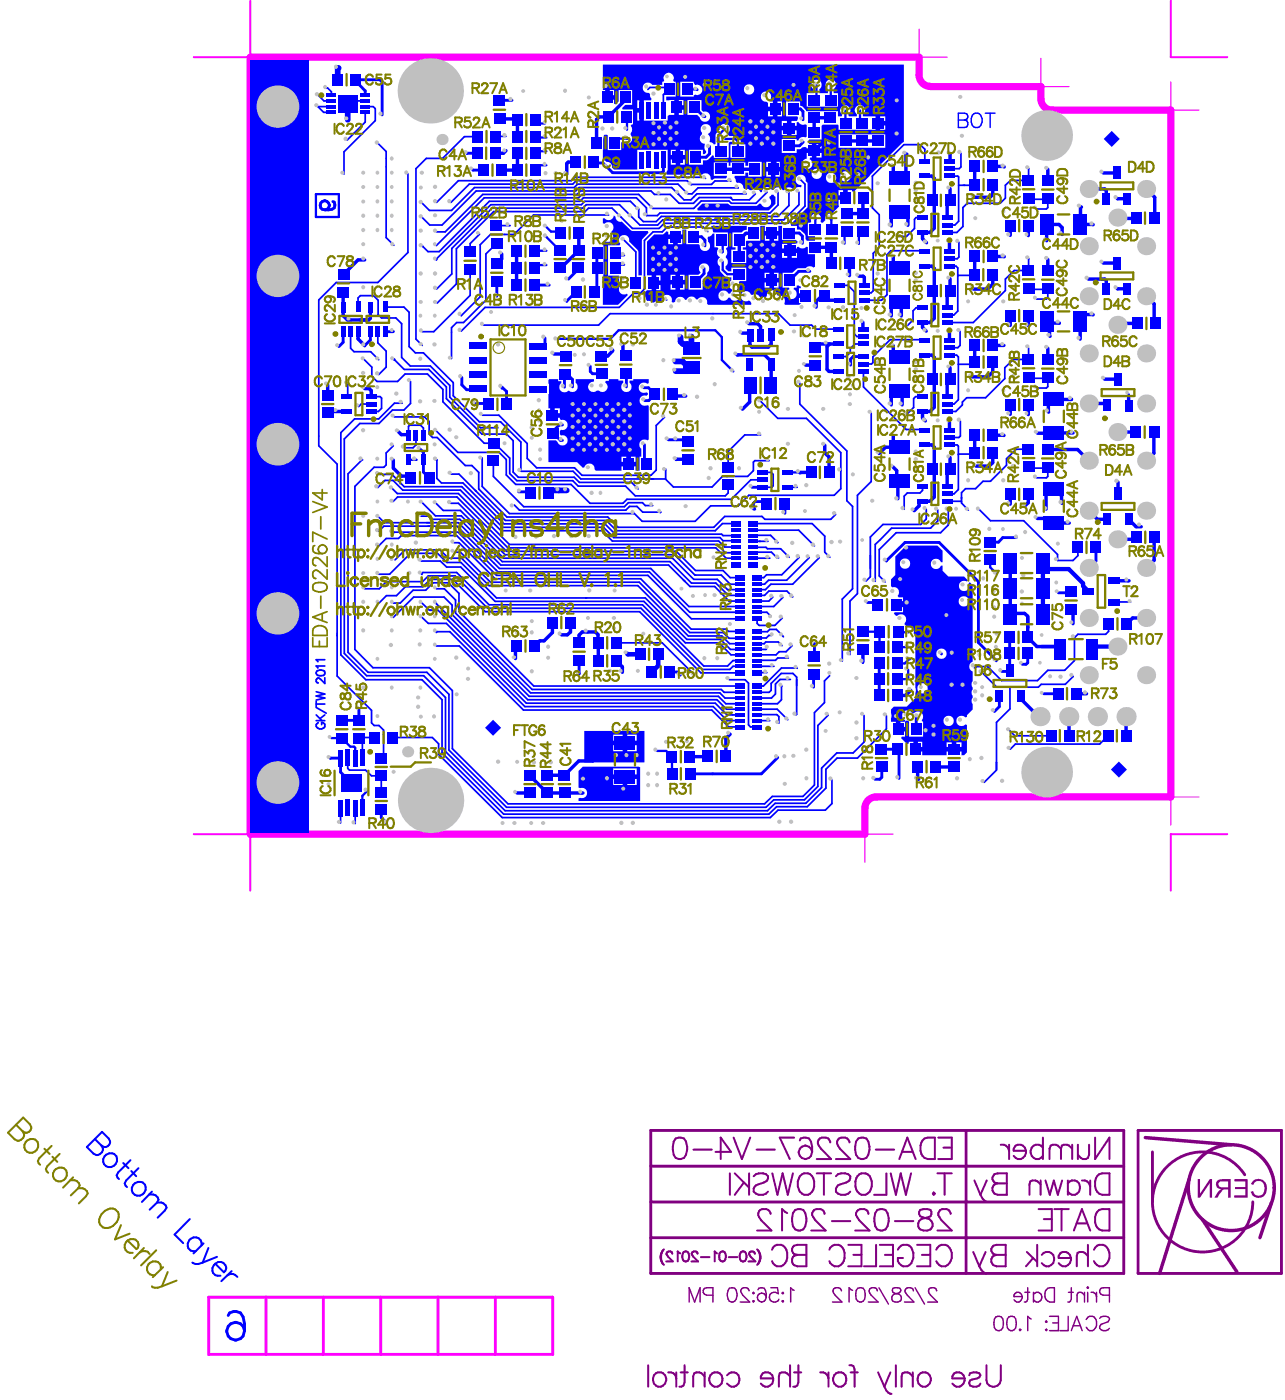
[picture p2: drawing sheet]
<svg xmlns="http://www.w3.org/2000/svg" width="114mm" height="124mm" viewBox="0 0 114 124" stroke-linecap="round" stroke-linejoin="round" font-family="sans-serif">
<path d="M57.5 100h41.8v12.6h-41.8zM85.4 100v12.6M100.6 100h12.7v12.6h-12.7zM57.5 109.5h41.8M57.5 106.3h41.8M57.5 103.1h41.8M101.9 101.9v4.4" fill="none" stroke="#800080" stroke-width=".25"/>
<path d="M101.2 100.6l7.6 .6M105.1 104.3l-2.6 8.3M106.3 107.9l3.1 4.6M112.4 106.4l-1 3.1" fill="none" stroke="#800080" stroke-width=".3"/>
<g fill="#800080">
<path d="M110.7 104.5l.5-.2 .5 .1a.84 .84 0 0 1 .3 1l-.3 .4-.4 .2-.5-.2-.2-.4 .2-.1 .1 .4 .3 .1a.67 .67 0 0 0 .6-.5 .67 .67 0 0 0-.2-.7 .51 .51 0 0 0-.8 .2l-.2-.1z"/>
<path d="M109.1 104.3h1.2v1.6h-1.2v-.2h1v-.5h-.9v-.2h.9v-.5h-1z"/>
<path d="M105.9 104.3h.2v1.3l.8-1.3h.2v1.6h-.2v-1.3l-.8 1.3h-.2z"/>
<path d="M107.6 104.5l-.1 .2 .1 .3 .4 .2-.4 .3-.3 .4h.3l.4-.6 .2-.1h.4v.7h.2v-1.6h-1zM107.8 104.6l.1-.1h.7v.5h-.6a.29 .29 0 0 1-.2-.4z"/>
</g>
<g fill="none" stroke="#800080" stroke-width=".13">
<path d="M60.9 115.2v-1.3l.5 1.3 .5-1.3v1.3M63 114.6h-.5a.34 .34 0 0 1-.3-.3 .34 .34 0 0 1 .1-.4h.7v1.3M64.5 113.9a.44 .44 0 0 1 .6 .2 .66 .66 0 0 1-.4 1.1 .7 .7 0 0 1-.3-1.1zM66.2 114.2l-.1-.2a.4 .4 0 0 0-.6 .1l.2 .5 .6 .6h-.9M66.5 115.1h.2l-.1 .1zM66.6 114.3l.1 .1h-.1zM67 114.1a.37 .37 0 0 1 .4-.2 .37 .37 0 0 1 .3 .2v.6M68.1 113.9h.6l.1 .5a.45 .45 0 0 0-.7 0 .45 .45 0 0 0 .1 .7 .45 .45 0 0 0 .7-.2M69.1 114.4l.1-.1 .1 .1zM69.1 115.1h.2l-.1 .1zM70.2 114.1l-.3-.2v1.3M74.4 114.2l-.1-.2a.4 .4 0 0 0-.7 .1l.2 .5 .6 .6h-.8"/>
<path d="M75.4 114.1l-.3-.2v1.3M75.8 113.9a.44 .44 0 0 1 .6 .2 .87 .87 0 0 1-.3 1.1h-.1a.83 .83 0 0 1-.2-1.3zM77.5 114.2v-.2a.45 .45 0 0 0-.6 0 .43 .43 0 0 0 .1 .6l.6 .6h-.8M77.7 113.9l.8 1.4M78.9 113.9a.28 .28 0 0 0 .2 .5 .47 .47 0 0 1 .5 .1 .47 .47 0 0 1 0 .5 .45 .45 0 0 1-.5 .2 .45 .45 0 0 1-.3-.5 .52 .52 0 0 1 .6-.3l.1-.1 .1-.2a.52 .52 0 0 0-.7-.2zM80.7 114.2l-.1-.3a.41 .41 0 0 0-.6 .2l.2 .5 .6 .6h-.8M80.9 113.9l.8 1.4M82.8 114.2l-.1-.2a.45 .45 0 0 0-.6 0 .43 .43 0 0 0 .2 .6l.6 .6h-.9M88 116.5a.44 .44 0 0 1 .6 .2 .87 .87 0 0 1-.3 1h-.1a.83 .83 0 0 1-.2-1.2zM89.2 116.5a.44 .44 0 0 1 .6 .2 .87 .87 0 0 1-.3 1h-.1a.83 .83 0 0 1-.2-1.2zM89.7 114.4a.34 .34 0 0 1 .6 .1l.1 .2h-.8zM90.1 117.6h.1v.1z"/>
<path d="M90.4 114.7v.1a.39 .39 0 0 1-.3 .4 .39 .39 0 0 1-.5-.2M90.6 114.3h.4M90.9 113.9v1l-.1 .2-.3 .1M91.2 116.7l-.3-.3v1.3M91.4 114.5a.41 .41 0 0 1 .6-.1 .41 .41 0 0 1 0 .6 .41 .41 0 0 1-.6 0M91.4 114.3v.9M92.4 116.9l.1-.1v.1zM92.4 117.6h.1v.1zM92.5 114.1l.3-.2h.4v1.3h-.4a.67 .67 0 0 1-.3-1.1zM92.8 116.4h.8v1.3h-.8M93.1 117h.5M94.4 116.4v1.3h-.7"/>
<path d="M94.5 114.3h.4M94.7 117.7l.5-1.3 .5 1.3M94.7 113.9v1l-.1 .2-.2 .1M94.9 117.3h.6M95.9 114.6l-.3-.3-.3 .1-.1 .8M95.9 114.3v.9M96 116.7a.47 .47 0 0 1 .6-.3 .47 .47 0 0 1 .3 .5 .56 .56 0 0 1-.1 .6 .56 .56 0 0 1-.6 .1l-.2-.2M96.1 113.8l.1 .1h-.1zM96.1 114.3v.9M96.5 114.3a.43 .43 0 0 1 .4 .4M96.9 114.3v.9M97.2 116.6a.5 .5 0 0 1 .9 .1l-.2 .2-.6 .2-.1 .4a.54 .54 0 0 0 .9 0"/>
<path d="M98.1 114.6h-.6a.34 .34 0 0 1-.3-.3 .34 .34 0 0 1 .1-.4h.8v1.3"/>
<circle cx="67.3" cy="114.8" r=".39"/>
</g>
<g fill="none" stroke="#800080" stroke-width=".18">
<path d="M58.5 110.8l-.1 .5 .2 .5M58.6 110.6l-.1 .1M58.6 110.6a.92 .92 0 0 0 0 1.2M58.6 111.8l.1 .1M58.7 110.5l-.1 .1M59.4 110.9v-.1l-.3-.1-.1 .1-.1 .1 .6 .7h-.6M59.7 100.7a.65 .65 0 0 1 .9 .3 1.5 1.5 0 0 1-.1 1.4 .6 .6 0 0 1-.9-.3 1.71 1.71 0 0 1 .1-1.4zM60.1 110.9l-.2-.2v.9M60.4 110.7a.28 .28 0 0 1 .5 .2v.2a.4 .4 0 0 1-.3 .5 .56 .56 0 0 1-.2-.9zM61.3 101.7h1.6M61.7 110.9l-.1-.1-.3-.1-.1 .1v.1l.5 .7h-.6M62 111.2h.7"/>
<path d="M63.3 101.9h1.3l-.9-1.3v1.9M63.4 110.9l-.2-.2v.9M63.7 110.7a.26 .26 0 0 1 .4 .2l.1 .2a.4 .4 0 0 1-.4 .5 .56 .56 0 0 1-.1-.9zM64.4 111.2h.8M64.5 103.8v1.9M64.9 100.6l.7 1.9 .7-1.9M65 103.8l1.2 1.2M65.5 110.7a.28 .28 0 0 1 .4 .2l.1 .2a.4 .4 0 0 1-.4 .5 .56 .56 0 0 1-.1-.9zM65.8 104.6l-.8 1.1M66.2 103.8v1.9M66.6 104a.88 .88 0 0 1 1.3 0 .46 .46 0 0 1-.4 .6l-.5 .2a.45 .45 0 0 0-.4 .3 .45 .45 0 0 0 .2 .5 .81 .81 0 0 0 1.1-.2M66.7 110.9a.26 .26 0 0 0-.2-.2 .26 .26 0 0 0-.3 .2l.1 .2 .5 .5h-.6"/>
<path d="M66.9 101.7h1.6M66.9 110.5l.1 .1M67 110.6l.2 .3M67.2 110.9v.6M67.2 111.5l-.3 .4M68.1 107.4a.49 .49 0 0 0-.4-.5h-.3a.45 .45 0 0 0-.3 .7l1.1 1.2h-1.3M68.2 110.5a.69 .69 0 0 1 .8-.4 .69 .69 0 0 1 .6 .7 .88 .88 0 0 1-.9 1.2l-.4-.3-.1-.2M68.3 103.8l.4 1.9 .5-1.9 .4 1.9 .5-1.9M69.6 107.3l-.5-.4v1.9M70.1 110.3l.4-.2h.8v1.9h-.8l-.3-.1a.51 .51 0 0 1-.2-.6 .51 .51 0 0 1 .5-.3l-.3-.1a.46 .46 0 0 1-.1-.6zM70.2 100.6h-1.3l.9 1.9M70.3 107a.63 .63 0 0 1 .9 .3 1.5 1.5 0 0 1-.2 1.4 .6 .6 0 0 1-.9-.2 1.61 1.61 0 0 1 .2-1.5z"/>
<path d="M70.5 111h.8M70.7 104a.71 .71 0 0 1 .8-.2 .71 .71 0 0 1 .5 .7 .88 .88 0 0 1-.9 1.2 1.12 1.12 0 0 1-.4-1.7zM70.7 100.9l.1-.2a.65 .65 0 0 1 .9 .3l.1 .9M72.2 103.8h1.3M72.8 103.8v1.9M72.9 107.4a.43 .43 0 0 0-.4-.5h-.3a.45 .45 0 0 0-.3 .7l1.1 1.2h-1.3M73.3 110.5a.69 .69 0 0 1 .8-.4 .69 .69 0 0 1 .6 .7 .88 .88 0 0 1-.9 1.2l-.4-.3-.1-.2M73.4 101a.49 .49 0 0 0-.4-.4h-.3a.45 .45 0 0 0-.3 .7l1.1 1.2h-1.3M73.5 108h1.7M73.9 104a.88 .88 0 0 1 1.3 0 .46 .46 0 0 1-.4 .6l-.5 .2a.47 .47 0 0 0-.2 .8 .85 .85 0 0 0 1.1-.2M75 110.1h1.2v1.9h-1.2M75.1 101a.49 .49 0 0 0-.4-.4h-.3a.45 .45 0 0 0-.3 .7l1.1 1.2h-1.3"/>
<path d="M75.4 111h.8M75.8 104a.71 .71 0 0 1 .8-.2 .71 .71 0 0 1 .5 .7 .83 .83 0 0 1-.2 .9 .83 .83 0 0 1-.9 .2 1.2 1.2 0 0 1-.2-1.6zM75.9 100.7a.63 .63 0 0 1 .9 .3 1.5 1.5 0 0 1-.2 1.4 .6 .6 0 0 1-.9-.3 1.61 1.61 0 0 1 .2-1.4zM76.8 107.4a.43 .43 0 0 0-.4-.5h-.3a.45 .45 0 0 0-.3 .7l1.1 1.2h-1.3M77.4 101.7h1.6M77.4 110.1v1.9h-1M77.5 107a.65 .65 0 0 1 1 .3 1.5 1.5 0 0 1-.2 1.4 .6 .6 0 0 1-.9-.2 1.71 1.71 0 0 1 .1-1.5zM77.8 110.1h1.1v1.9h-1.1M78.2 111h.7M78.4 103.8v1.9h-1.1M78.7 103.8l.5 1.9 .4-1.9 .5 1.9 .4-1.9M79.1 108h1.6"/>
<path d="M79.4 110.5a.71 .71 0 0 1 .8-.4 .71 .71 0 0 1 .5 .7 .88 .88 0 0 1-.9 1.2 .68 .68 0 0 1-.4-.7h.4M79.5 102.5l.7-1.9 .7 1.9M79.8 101.9h.9M81.1 110.1h1.1v1.9h-1.1M81.3 107a.38 .38 0 0 0 .2 .6l.4 .1a.55 .55 0 0 1 .5 .5 .55 .55 0 0 1-.4 .6l-.7-.1a.57 .57 0 0 1-.1-.6 .57 .57 0 0 1 .5-.4l.4-.1a.4 .4 0 0 0 .2-.6l-.3-.1zM81.5 111h.7M81.6 100.9l.1-.2 .3-.1h.6v1.9h-.6a1.03 1.03 0 0 1-.4-1.6zM82.5 105.5l.1 .1-.1 .1v-.1zM82.8 110.5a.71 .71 0 0 1 .8-.4 .71 .71 0 0 1 .5 .7 .9 .9 0 0 1-.9 1.2l-.4-.5M82.9 103.8h1.2M82.9 100.6h1.2v1.9h-1.2M83.4 101.5h.7"/>
<path d="M83.5 103.8v1.9M84 107.4l-.1-.4-.6-.1a.46 .46 0 0 0-.3 .7l1.1 1.2h-1.2M86 110.7l.6 1.3M86.1 104.4l.6 1.3M86.6 112a.83 .83 0 0 0 .6 .6M86.7 105.7a.83 .83 0 0 0 .6 .6M87.1 110.7l-.5 1.3M87.2 104.4l-.5 1.3M87.8 110.2l1.1-.1v1.9h-.8a.51 .51 0 0 1-.5-.5 .51 .51 0 0 1 .5-.5l-.3-.1a.45 .45 0 0 1 0-.7zM87.9 103.9l1.1-.1v1.9h-.8a.51 .51 0 0 1-.5-.5 .51 .51 0 0 1 .5-.5l-.3-.1a.45 .45 0 0 1 0-.7zM88.1 111h.8M88.2 104.7h.8"/>
<path d="M88.5 101.2a.6 .6 0 0 1 .7 .6M89.2 101.2v1.3M89.8 101.3a.6 .6 0 0 1 .9 .5h-1.1v-.2zM90.7 101.8a.6 .6 0 0 1-.4 .7 .6 .6 0 0 1-.7-.3M90.8 110.7l.9 .9M91.3 111.3l-.6 .7M91.7 110.1v1.9M91.8 106.9h1.2v1.9h-1.2M92 104.8l-.5-.4-.4 .1-.1 1.2M92 104.4v1.3M92.1 111a.61 .61 0 0 1 .9-.1 .61 .61 0 0 1 0 .9 .61 .61 0 0 1-.9-.1M92.2 101.5a.61 .61 0 0 0-.9-.1 .61 .61 0 0 0 0 .9 .61 .61 0 0 0 .9-.1"/>
<path d="M92.2 100.6v1.9M92.3 107.8h.7M92.4 104.4l.4 1.3 .4-1.3 .3 1.3 .4-1.3M93.2 106.9h1.3M93.8 110.8a.6 .6 0 0 1 .9 .5h-1.1v-.2zM93.8 101.6l.1-.3 .1-.1 .5 .1 .3 .3M93.8 101.6l-.5-.4-.4 .1-.1 .3v.9M93.8 101.6v.9M93.8 106.9v1.9M94.4 104.7a.6 .6 0 0 1 .8-.1 .6 .6 0 0 1 .2 .8 .6 .6 0 0 1-.8 .2l-.2-.2M94.4 104.4v1.3M94.7 111.3a.6 .6 0 0 1-.4 .6 .6 .6 0 0 1-.7-.2"/>
<path d="M94.8 101.2v1.3M94.9 108.8l.7-1.9 .8 1.9M95.2 108.2h.9M95.3 101.2v1.3M95.6 104.4a.6 .6 0 0 1 .8 .5M96.2 111.1l-.5-.4-.4 .1-.1 1.2M96.2 110.1v1.9M96.3 101.2v.9l-.1 .3-.2 .1h-.3l-.4-.4M96.4 104.4v1.3M96.7 110.5a.71 .71 0 0 1 .8-.4 .71 .71 0 0 1 .6 .7 .9 .9 0 0 1-.9 1.2l-.5-.5M96.8 100.6v1.9l1.3-1.9v1.9M97 104l.2-.1 .2-.1h.7v1.9h-.7a1.03 1.03 0 0 1-.4-1.7z"/>
<path d="M97 107.2l.2-.2 .2-.1h.7v1.9h-.7a1.03 1.03 0 0 1-.4-1.6zM57.3 120.8v1.8M57.8 121.6a.61 .61 0 0 1 .9 0 .61 .61 0 0 1 0 .9 .61 .61 0 0 1-.9-.1l-.1-.3zM59.1 121.4a.57 .57 0 0 1 .7 .5M59.8 121.4v1.2M60.2 121.4h.6M60.5 120.8v1.5l-.1 .2-.3 .1M62.3 121.7l-.5-.3-.4 .1-.1 .2v.9M62.3 121.4v1.2M62.8 121.6a.6 .6 0 0 1 .8-.1 .6 .6 0 0 1 .2 .8 .6 .6 0 0 1-.8 .2 .67 .67 0 0 1-.2-.9zM64.3 121.6a.61 .61 0 0 1 .9 0 .61 .61 0 0 1 0 .9 .61 .61 0 0 1-.9-.1M67.4 121.5a.6 .6 0 0 1 .9 .4h-1v-.2z"/>
<path d="M68.3 121.9a.6 .6 0 0 1-.3 .7 .6 .6 0 0 1-.7-.2M69.8 121.7l-.4-.3-.5 .1v1.1M69.8 120.8v1.8M70.2 121.4h.6M70.6 120.8v1.5l-.1 .2-.4 .1M72.5 121.4a.6 .6 0 0 1 .7 .5M73.2 121.4v1.2M73.7 121.6a.6 .6 0 0 1 .9-.1 .6 .6 0 0 1 .1 .8 .6 .6 0 0 1-.8 .2 .67 .67 0 0 1-.2-.9zM75.1 120.8h.3l.1 .3v1.5M75.2 121.4h.6M77.6 121.4l.6 1.2M78.2 122.6a.76 .76 0 0 0 .6 .7"/>
<path d="M78.7 121.4l-.5 1.2M79.2 120.8v1.8M80.7 121.7l-.5-.3-.4 .1-.1 1.1M80.7 121.4v1.2M81.2 121.6a.61 .61 0 0 1 .9 0 .61 .61 0 0 1 0 .9 .61 .61 0 0 1-.9-.1l-.1-.3zM84.4 121.5a.6 .6 0 0 1 .9 .4h-1.1v-.2zM85.3 121.9a.6 .6 0 0 1-.4 .7 .6 .6 0 0 1-.7-.2M85.7 121.6l.1-.1a.68 .68 0 0 1 .9 .1l-.3 .3-.6 .2-.1 .3a.56 .56 0 0 0 1 0M87.2 120.8v1.3a.64 .64 0 0 0 .6 .6 .64 .64 0 0 0 .7-.6v-1.3"/>
<circle cx="71.2" cy="101.9" r=".59"/>
</g>
<path d="M110 103.9a4.4 4.4 0 0 0-7.2-.3 4.4 4.4 0 0 0 2.1 6.9 4.4 4.4 0 0 0 5.8-4.2" fill="none" stroke="#800080" stroke-width=".25"/>
<circle cx="108.8" cy="105" r="3.8" fill="none" stroke="#800080" stroke-width=".3"/>
<path d="M81.2 2.6v2.5h2.5M92 5.2v2.5h2.5M103.5 7.3v2.4h2.5M78.9 73.8h-2.4v2.5M106 70.5h-2.5v2.5" fill="none" stroke="#f0f" stroke-width=".1"/>
<path d="M22.1 .1v5h-5M103.5 .1v5h5M17.1 73.8h5v5M108.5 73.8h-5v5" fill="none" stroke="#f0f" stroke-width=".18"/>
<path d="M18.4 114.7h30.5v5.1h-30.5zM23.5 114.7v5.1M28.6 114.7v5.1M33.7 114.7v5.1M38.7 114.7v5.1M43.8 114.7v5.1" fill="none" stroke="#f0f" stroke-width=".25"/>
<path d="M82.2 7.6a.99 .99 0 0 1-1-1v-1.5h-59.1v68.7h54.4v-2.3a.99 .99 0 0 1 .9-1h26.1v-60.8h-10.5a.99 .99 0 0 1-1-1v-1h-9.8" fill="none" stroke="#f0f" stroke-width=".63"/>
<g fill="#00f">
<path d="M53.3 19.3h.1a.47 .47 0 0 0 .5 .2 .47 .47 0 0 0 .4-.4l.1 .1a.43 .43 0 0 0 .6 .4l.8 .8h1.5v.2l-.6 .7v3.1h-.3v-2.2l-.8-.9a.46 .46 0 0 0-.6-.5 .46 .46 0 0 0-.2 .8v.1h-1v2.7h.9l.1 .1a.42 .42 0 0 0 .1 .6v.1a.45 .45 0 0 0-.1 .7 .45 .45 0 0 0 .6 .1l.1 .1-.9 .9h-1.3v-5.7h.1a.47 .47 0 0 0 .7 0 .47 .47 0 0 0 0-.7v-.1a.45 .45 0 0 0 0-.7 .45 .45 0 0 0-.7 0h-.1z"/>
<path d="M61.6 18.5l.5-.5h2.2l.3 .2h2.3l.2-.2h.2a.45 .45 0 0 0 .7 .3 .45 .45 0 0 0 0-.8v-.1l.2-.2h.2l.2 .2v.6l-.6 .6h-6.3z"/>
<path d="M22.1 5.3h5.2v68.3h-5.2z"/>
<path d="M51.1 68.2v1.5h.2a.46 .46 0 0 1 .6 .4 .46 .46 0 0 1-.6 .5h-.2v.2h5.5v-2.9l-5.1-.1zM54.2 68h2.1v.5h-2.1zM54.2 68.9h.8v.5h-.8zM55.4 68.9h.9v.5h-.9z"/>
<path d="M51.6 64.6v2.8h5.4v-2.8zM54.2 65h.8v.5h-.8zM55.4 65h.9v.5h-.9zM54.2 65.9h.8v.5h-.8zM55.4 65.9h.9v.5h-.9z"/>
<path d="M57.2 21.4v3h.4v1.3h-.4l-.3 .3 .3 .6 .6 .2a.48 .48 0 0 1 .6-.1l.1-.1a.45 .45 0 0 1 .5-.5 .45 .45 0 0 1 .4 .6l.2 .1 .1-.1a.46 .46 0 0 1 .4-.5 .46 .46 0 0 1 .5 .3h.1a.46 .46 0 0 1 .4-.3 .46 .46 0 0 1 .4 .3h.2a.46 .46 0 0 1 .5-.2 .46 .46 0 0 1 .3 .5l.1 .2h3.8l-.1-.4h-.1a.44 .44 0 0 1-.7-.2h-.1a.44 .44 0 0 1-.5 .2 .44 .44 0 0 1-.4-.3h-.1a.46 .46 0 0 1-.7 .2 .46 .46 0 0 1 0-.7 .46 .46 0 0 1 .7 .2h.1l.2-.4a.46 .46 0 0 1-.1-.8v-.3h-.5l-.4-.4-.1-.6a.46 .46 0 0 1 .1-.7 .46 .46 0 0 1-.2-.8l-.1-.1h-.2v-1.2h-.2l-.1 .1-.3 .1v.5a.46 .46 0 0 1-.1 .8 .46 .46 0 0 1-.6-.5l-.1-.1h-1.1v-1.3h-.4v.4h-1.2v-.2h-.2l-.3 .2h-.8zM59.1 21.1h.4v.5h-.4zM59.9 21.1h.4v.5h-.4zM59.3 24.3h.4v.5h-.4zM60.1 24.3h.4v.5h-.4zM58 24.4h.4v.4h-.4zM59.3 25.2h.4v.4h-.4zM60.1 25.2h.4v.4h-.4zM60.9 24.3h.8l.2-.2a.46 .46 0 0 1 0-.6 .46 .46 0 0 1 .6-.1 .46 .46 0 0 1 0 .7v.2l-.4 .4v.9h-1.2zM58 25.2h.4v.5h-.4z"/>
<path d="M79.1 49.2v1.7l-.3 .3v.6l.1 .2a.45 .45 0 0 1 .5 .1 .45 .45 0 0 1-.1 .6l.1 .1h.4v.5h-.6v.4h.6v.5h-.7l-.1 .1 .2 .2a.52 .52 0 0 1 .8 0 .52 .52 0 0 1 0 .7l.2 .3a.42 .42 0 0 1 .5 .1 .42 .42 0 0 1 .1 .4l.1 .2v5.5l-.7 .8h-1.2a.71 .71 0 0 0-.2 .8v.5h.4v.7h.2v.2h.6v.5h-.3v.1l.5 .5h.1v-.2h.4v.7h.2v.2h.6v.3h2.2v-.3h1.3v.3h.2l.3-.3v-2.4h-.2a.45 .45 0 0 1-.6 0 .45 .45 0 0 1 0-.7 .45 .45 0 0 1 .6 .1l.2-.1v-.1l.5-.5v-.5a.43 .43 0 0 1 0-.6v-.2a.43 .43 0 0 1 0-.5v-.2a.43 .43 0 0 1 0-.6v-.8a.46 .46 0 0 1-.3-.4 .46 .46 0 0 1 .3-.5v-6.8l-.3-.2-.1 .1a.45 .45 0 0 1-.3 .7 .45 .45 0 0 1-.5-.5 .45 .45 0 0 1 .7-.4l.1-.1-.4-.3h-1.4l-.5-.5v-.5h-.1a.46 .46 0 0 1-.7 .2 .46 .46 0 0 1 0-.7 .46 .46 0 0 1 .7 .2h.1v-1l-.4-.4h-2.8zM79.5 49.9a.5 .5 0 0 1 1 0 .5 .5 0 0 1-1 0zM84.7 53.2a.5 .5 0 0 1 1 0 .5 .5 0 0 1-1 0zM82.8 57.8a.46 .46 0 0 1 .9 0 .46 .46 0 0 1-.9 0zM81.1 60.9a.46 .46 0 0 1 .9 0 .46 .46 0 0 1-.9 0zM79.9 63a.48 .48 0 0 1 .7 .1h.2a.46 .46 0 0 1 .7 0 .46 .46 0 0 1 0 .6l.1 .1v1.4h-1.2v-1.4l-.2-.1-.2 .1v.5h-.4v-.5h.4v-.1a.46 .46 0 0 1-.1-.7zM83.4 63.8a.46 .46 0 0 1 .9 0 .46 .46 0 0 1-.9 0zM83.7 65.7h.4v.4h-.4zM84.5 65.7h.5v.4h-.5zM81.1 65.6h.4v.5h-.4z"/>
<path d="M48.5 33.6v2.5h.1v.6h.2v.3h.7l.1 .2a.45 .45 0 0 1 .6 .4 .45 .45 0 0 1-.6 .4l-.1 .1v.3l.1 .1a.46 .46 0 0 1 .6 .3 .46 .46 0 0 1-.3 .6 .46 .46 0 0 1-.6-.3l-.2-.2h-.6v2h2.5l.5 .5 .2-.1a.45 .45 0 0 1 .5-.3 .45 .45 0 0 1 .4 .5l.1 .1h2.2v-.3h1.3v.3h.3v-1.2h.2v-.7a.45 .45 0 0 1-.1-.6 .45 .45 0 0 1 .6-.2h.1v-3l-.1-.1a.46 .46 0 0 1-.7-.3 .46 .46 0 0 1 .6-.5l.2-.1v-.1l-.2-.1a.46 .46 0 0 1-.6-.5 .46 .46 0 0 1 .7-.3h.1v-.4h-1.3v.2h-.3v.2a.45 .45 0 0 1 0 .6 .45 .45 0 0 1-.7 0 .45 .45 0 0 1 .1-.6v-.2h-.4v-.2h-.9v.2h-.3v.1a.45 .45 0 0 1 .1 .7 .45 .45 0 0 1-.7 0h-.1a.48 .48 0 0 1-.8-.2 .48 .48 0 0 1 .5-.6v-.2h-1.6v.4a.48 .48 0 0 1 0 .7 .48 .48 0 0 1-.7 0 .46 .46 0 0 1-.6 0 .46 .46 0 0 1 0-.7v-.2h-.3v-.2zM49 36.1h.5v.4h-.5zM54.9 40.4h.5v.4h-.5zM55.8 40.4h.4v.4h-.4z"/>
<path d="M62.9 20l-.1 .1 .3 .5h1.2v1.3l-.1 .1a.49 .49 0 0 1 0 .7v.1a.45 .45 0 0 1-.1 .7v.3l.3 .2h.2v-.3h1.4v1.2h-.6l-.1 .1a.44 .44 0 0 1-.1 .6l-.1 .1 .3 .3h.1a.45 .45 0 0 1 .5-.3 .45 .45 0 0 1 .4 .3l.1 .1a.47 .47 0 0 1 .7 .2l.1 .1 .4-.1 .1-.1a.46 .46 0 0 1 .4-.5 .46 .46 0 0 1 .5 .4 .52 .52 0 0 1 .6 .2 .52 .52 0 0 1 0 .5l.1 .2h1.3l.1-.2h-.2v-.4h.7v-.5h-.7v-.4h.2v-.2h-.4v.1h-.2l-.1 .2a.46 .46 0 0 1 .2 .7 .46 .46 0 0 1-.7 0 .46 .46 0 0 1 .2-.7l-.1-.2h-.5v-1.3h.8l.5-.4h.7a.53 .53 0 0 1 .7-.1h.1v-1.1h-.6v-.7h-.1a.49 .49 0 0 1-.7 0h-.1v.2h-.5v-.4l.5-.1v-.2l-.2-.1h-1.2v-1.2h-.3v.4h-1.2v-.4h-.4v1.3h-1.2h-.1v.6h-.2v.2h.3v1.2h-1.4v-1.2h.4v-.2h-.3v-1.3h.9l.1-.2 .3-.1v-.3zM67.6 20.8h.4v.5h-.4zM68.4 20.8h.4v.5h-.4zM69.1 21.6h.5v.4h-.5zM69.1 22.4h.5v.4h-.5zM70 22.4h.5v.4h-.5zM67.6 24.1h.4v.5h-.4zM68.4 24.1h.4v.5h-.4zM67.6 25h.4v.4h-.4zM68.4 25h.4v.4h-.4z"/>
<path d="M53.3 5.7v2.3h.2v.6h.2v.2h.6v.4h.1l.3-.2v-1h1.2v1.3h-.6l-.3 .3v.1h1v1.3l-.2 .1a.49 .49 0 0 1 0 .7v.1a.46 .46 0 0 1-.1 .7 .46 .46 0 0 1-.6-.1l-.2 .1v.7h-1.2v-1.3l-.3-.1-.1 2.2 .3 .2a.45 .45 0 0 1 .5 .5l.2 .2h2v-1.8h2.7v1.8l-.1 .3v.2h3.2a.45 .45 0 0 1 .5-.1 .45 .45 0 0 1 .2 .5h.2l.2-.1h1l.1-.1-.1-.1h-1.1v-1.2h1.3v.3h.2v-.3h1.3v.3h.2v-.4h1.2v1.3h-1.2v-.3h-.2v.3h-.9l-.1 .1 .3 .5a.42 .42 0 0 1 .5 .4l.1 .1 .6 .1a.46 .46 0 0 1 .8 .2h.2a.45 .45 0 0 1 .3-.5 .45 .45 0 0 1 .5 .3h.2a.44 .44 0 0 1 .8 0h.1a.45 .45 0 0 1 .8-.1h.1a.51 .51 0 0 1 .6-.2l.1-.1a.46 .46 0 0 1-.6-.4 .46 .46 0 0 1 .5-.5 .46 .46 0 0 1 .4 .5l.2 .2v2.1l-1.5 1.5v.2h.6v.3a.82 .82 0 0 1 .8 .9v.1h.7v-.4h-.6v-1.2h.2l.1-.2a.45 .45 0 0 1 .4-.6 .45 .45 0 0 1 .4 .6l.1 .2h.1l.3-.2a.43 .43 0 0 1 .1-.5 .43 .43 0 0 1 .4-.1l.7-.6-.1-.6h.6v-.2h.2v-.7h.4v.1l.2 .1 4.4-4.5v-6.8zM60.1 7.2h1.2l.2 .3a.45 .45 0 0 1 .6 .5 .45 .45 0 0 1-.6 .4l-.2 .1h-1.2zM56.9 7.4a.47 .47 0 0 1 .8 .1h.8v-.3l.2-.1a.45 .45 0 0 1 .4-.7 .45 .45 0 0 1 .4 .7l.1 .1h.1v1.3h-.8v.4l.7-.1v1.4h-.5l-.1 .1v.4h-2.1v-1.8h.7v-.2l-.1-.1v-.3l-.2-.1a.46 .46 0 0 1-.4-.2 .46 .46 0 0 1 0-.6zM65.8 7.9a.46 .46 0 0 1 .9 0 .46 .46 0 0 1-.9 0zM53.9 8h.4v.4h-.4zM67.4 8.2a.47 .47 0 0 1 .6 0 .47 .47 0 0 1 .1 .6v.2h.2v.4h-.4v-.3l-.1-.1a.46 .46 0 0 1-.5-.3 .46 .46 0 0 1 .1-.5zM60 8.8h.4v.5h-.4zM68.7 9h.4v.4h-.4zM71.8 7.2a.46 .46 0 0 1 .7 0 .46 .46 0 0 1-.1 .7v.3h.8v-.3a.46 .46 0 0 1-.1-.7 .46 .46 0 0 1 .7 0 .46 .46 0 0 1-.1 .7v.3h.4v1.2h-2.8v-1.2h.6v-.3a.45 .45 0 0 1-.1-.7zM56.3 8.9h.2v.7h-.2zM69.5 9h1.2v.4h.3l.3 .4h2.8v.5h.3l.1-.2a.46 .46 0 0 1-.1-.6 .46 .46 0 0 1 .7 0 .46 .46 0 0 1-.1 .6v.2h.7v-.2a.46 .46 0 0 1 0-.7 .46 .46 0 0 1 .7 0 .46 .46 0 0 1-.1 .7v.2h1.1v1.2h-3.3v-.5h-1.4l-.1 .1v1.2h-1.1l-.1 .2 .1 .1v.1h.3v.4l-.8-.1a.47 .47 0 0 1-.6 .2v.3h-1.3v-1.2h1.3v.1h.2a.41 .41 0 0 1 .6-.2l.1-.1v-1.1h-.1a.49 .49 0 0 1-.6-.2h-.2v.3h-.4v-.4h.5l.1-.3-.1-.1h-1zM60.8 8.8h1.2v.9l.2 .2a.46 .46 0 0 1 .6 .3 .46 .46 0 0 1-.4 .6 .46 .46 0 0 1-.5-.4l-.3-.2h-.8zM60 9.7h.4v.5h-.4zM67.9 9.8h.4v.5h-.4zM68.7 9.8h.4v.5h-.4zM56.3 10h.2v.7h-.2zM77.8 10.3h.5v.4h-.5zM69.1 10.7h.5v.4h-.5zM77.8 11.1h.5v.4h-.5zM74.1 11.9h4.2v1.2h-4.2zM69.1 11.5h.5v.4h-.5zM70 11.5h.4v.4h-.4zM62.1 11.1a.47 .47 0 0 1 .7 .1 .47 .47 0 0 1-.2 .7 .55 .55 0 0 1 .1 .7h.2l.2 .2 .2-.1v-.8l.3-.4a.46 .46 0 0 1 .6-.5 .46 .46 0 0 1 .1 .8v.1l.2 .1 .7 .1a.58 .58 0 0 1 .3 .7h.4v1.2h-1.3v-1.2h.4v-.2l-.1-.1h-.4l-.1 .1v1.4h-1.3v-.2l-.1-.1-.4 .4-.5 .1v.4h-1.2v-1.4h1.2v.4h.2l.1-.1v-.1a.47 .47 0 0 1-.1-.7 .45 .45 0 0 1-.4-.3 .45 .45 0 0 1 .1-.5l.1-.1a.49 .49 0 0 1 0-.7zM72.2 12.7h.4v.4h-.4zM59.3 13.2h.4v.5h-.4zM60.1 13.2h.4v.5h-.4zM72.2 13.5h.4v.4h-.4zM59.3 14.1h.4v.5h-.4zM60.1 14.1h.4v.5h-.4zM67.7 14.3h.4v.5h-.4zM68.6 14.3h.3v.5h-.3zM71.3 13.5h.5v.4h-.2v.2a.46 .46 0 0 1 .1 .7 .46 .46 0 0 1-.8-.1 .46 .46 0 0 1 .4-.7zM67.7 15.2h.4v.4h-.4zM68.6 15.2h.3v.4h-.3zM71.7 15.4a.5 .5 0 0 1 1 0 .5 .5 0 0 1-1 0zM74.3 15.6a.46 .46 0 0 1 .9 0 .46 .46 0 0 1-.9 0zM73 15.7a.46 .46 0 0 1 .9 0 .46 .46 0 0 1-.9 0zM74.1 16.8h.4v.5h-.4z"/>
</g>
<path d="M101.3 26.2l.7 .7M100.4 46.6h.5M99.5 63.4h.1" fill="none" stroke="#00f" stroke-width=".3"/>
<path d="M100.4 19.2l.1 .1M98.5 53.2h1.4" fill="none" stroke="#00f" stroke-width=".15"/>
<circle cx="99.7" cy="51.4" r=".15" fill="#00f"/>
<path d="M97.7 16.7l.1 .1v.8M98.8 17.5l.9 .1M98.8 19.2l.1 .1M94.7 35.3h.1M97.7 24.7l.1 .1v.7M97.7 35.7l.2 .2M98.8 25.5h.9M99.8 35v.9M97 45.9h.9M98.5 51.4h1.2M98.8 42.6v1.1M94.5 63.4h.1" fill="none" stroke="#00f" stroke-width=".3"/>
<path d="M99.8 34.8v.2M94.9 59.8h.1M95.3 48.4v.7l-.4 .5M98 55.2v.6l-.3 .3M97.9 65.1l-.7 .7" fill="none" stroke="#00f" stroke-width=".15"/>
<path d="M96.9 48.4v1.2" fill="none" stroke="#00f" stroke-width=".25"/>
<path d="M95.7 51.6v.2" fill="none" stroke="#00f" stroke-width=".38"/>
<circle cx="95.5" cy="18.3" r=".15" fill="#00f"/>
<path d="M83.2 57.8h.1M88.6 59.4h.6M89.8 47.5h-1.2l-.3 .5M90.9 58.6l-.2 .2h-.3M92.3 61.4h1.2" fill="none" stroke="#00f" stroke-width=".25"/>
<g fill="none" stroke="#00f" stroke-width=".15">
<path d="M84.7 15.6v.1M84.7 16.4h.6M84.9 14.8l-.1 .1M85.5 18l-.4 .4M89.3 16l-.4 .4v1.1M91 14.9h-.1M92.6 18.4l-.1 .1M84.5 23.5l.2 .2M84.6 31.4l.1 .2M84.6 39.4l.1 .1M84.7 27.5l-.4 .4M84.7 35.4l-.4 .3"/>
<path d="M84.7 24.4h.1M84.8 22.7l-.2 .2M84.9 30.6l-.2 .2M84.9 38.6l-.1 .1M85.1 20l-.5 .6M85.5 35.2l-.4 .4v.2M88.8 32.5v1M88.9 24.7v1M90.9 30.8v1M91 22.9h-.1M92.5 21.3h.1M92.6 34.2l-.1 .1"/>
<path d="M92.6 26.3l-.1 .2M82.9 45.1v1M83.8 46.4l-.7 .7M84.7 43.3l-.4 .4M85 44.3v.2l.6 .6M85.4 43.2l-.4 .4v.4M86.3 59h.1M86.3 59l-.2 .1M86.3 59h1M86.6 45.1l1 1M87.6 42.6h-.7l-.7 .6M89 40.6v.5"/>
<path d="M92.5 45v.1M93.5 49v.6M88.1 60.8h1.2M89.3 64.6l.4 .5M89.8 65.8l-.5 .5"/>
</g>
<g fill="none" stroke="#00f" stroke-width=".3">
<path d="M87.8 16.3v.9l-.3 .2M88.7 14.7l.1 .1M82.4 39.4l.2 .2M82.4 31.4l.2 .2M82.4 23.5l.2 .2M82.6 28.1l-.4 .4M82.6 20.2l-.4 .4M87.8 32.9l-.5 .4M87.8 24.2v.9l-.5 .5M88.7 38.5h.1M88.7 22.7h.1M92.3 28.3l.2 .3h1.1v-.1"/>
<path d="M92.6 30.8v1M92.7 36.4h.1M92.8 28.3v1.4M93.2 35.3l-.5 .5M93.2 38.3h.1M93.9 20.1v.6M87.8 40.9l-.4 .3h-1.1M90.9 54.5v1M90.9 44.5l-.4 .3M92.5 43.6h1.1l.2 .3M93.8 44.5h.1M82.7 67.8h.1"/>
<path d="M90.2 61.6v.2"/>
</g>
<circle cx="81.1" cy="68.9" r=".15" fill="#00f"/>
<path d="M80.3 59.2v.7l-.2 .2M80.3 57.2l-.1 .1" fill="none" stroke="#00f" stroke-width=".2"/>
<path d="M81.6 20.6v.5M81.6 28.5v.5M81.6 36.4v.6M81.6 44.3l-.4 .1v.3l-.4 .5" fill="none" stroke="#00f" stroke-width=".3"/>
<path d="M81.6 19.2h-.6l-.2 .2M80.1 38h1.6M80.7 28.3l-.5 .5M80.8 20.2l-.7 .7M81.6 35.1h-.7l-.1 .2M81.6 27.2h-.6l-.3 .3M81.7 22.2h.1M81.6 43v.4l-.3 .2h-1.1" fill="none" stroke="#00f" stroke-width=".15"/>
<path d="M81.3 19.2h.3" fill="none" stroke="#00f" stroke-width=".25"/>
<circle cx="80.1" cy="13.6" r=".15" fill="#00f"/>
<path d="M77.1 18.4l.6 .6M81.3 12.8l.5 .4M74.2 25.2h.8l.5 .6M75.5 29.1v.4l.2 .3M75.6 30.4l-.4 .4v.4l-.4 .3h-.7M76.3 32.2h.7M78.7 22.2l-.3 .3M74.9 44.3l.5 .5M76.9 51l-.3 .4M74 66.6h1.4" fill="none" stroke="#00f" stroke-width=".15"/>
<path d="M75.4 31.5l-.2 .3M76.7 53.3h.9M77.6 58.7l.1-.1v1.4M78.4 49.6h.1M79.3 66.3h.1M79.3 62.9v.6" fill="none" stroke="#00f" stroke-width=".25"/>
<g fill="none" stroke="#00f" stroke-width=".3">
<path d="M76.3 17.5h.1M79 14.7v.8M79.5 18.8h-.4l-.3 .3M76.3 28.5v.6M76.3 24.4l.1 .1v.7M78.3 39.6h1.2M79 38.5v.8l.2 .3M79 22.7v.8l.2 .2h.3M79 30.6v.7l.2 .3h.3M79 34.6h.4l.4 .4v.8M79.3 26.8l.4 .3M79.5 34.6h-.4l-.3 .4v.8"/>
<path d="M79.5 26.7h-.4l-.3 .4M78.9 41.3l.4 .3M79 42.4l.4 .4M79.3 42.6h.4M79.3 42.3l.2 .2"/>
</g>
<path d="M76.3 58.6v.1" fill="none" stroke="#00f" stroke-width=".18"/>
<path d="M74.9 20.5l-.2 .2v.8M76.3 55.8l.1 .1h1.3" fill="none" stroke="#00f" stroke-width=".2"/>
<circle cx="74.9" cy="18.9" r=".15" fill="#00f"/>
<g fill="none" stroke="#00f" stroke-width=".3">
<path d="M68.5 14.8l-.2 .2M68.5 10.8h.1M72 10.4h1.4M73.4 12.7h-.8l-.6 .6M74.3 16.4h.1l.3 .3v.8M65.9 20.6h.7M66.1 29.5l.2 .1M66.2 28.6h.8l.2 .3v.7M66.3 30.5l.2 .2M68.2 30.5l-.3 .2M68.2 20.6v.9M73.1 30.4h.1"/>
<path d="M73.1 32.7l.2 .2M73.1 30.7l.2-.3h-.9l-.3 .3M73.2 26.6l-.3-.5h-.2l-.6 .6v.5M66.6 44.9l.1 .1M70.8 41.8h-.1M73.3 40.4v1.4M64.5 64.9l-.3 .4"/>
</g>
<g fill="none" stroke="#00f" stroke-width=".15">
<path d="M66.8 17.1l-.6 .6M68.8 18.1l-.7 .7M68.9 19.4h.4M70.6 18.1l-.1 .1M65.8 38.5h1.4M63.8 47.2l.1 .2h1.2M63.9 46.3h1.2M63.9 50.5l.6 .6h.9M63.9 47.8h1.1l.1 .1M64.1 48.4h1M64.2 55.6l.2 .2 1 .1M64.2 49.4h.9"/>
<path d="M64.3 52.2h1.1M64.4 42.9v.7l-.3 .3M64.4 52.7h1M64.4 53.2h1M64.5 56.9h.9M64.5 51.7h.9M64.6 57.4h.8M64.6 57.9h.8M65.1 48.8v.1h-1M65.4 58.9h-.6l-.3 .3M65.4 58.4h-.6l-.5 .5M65.4 59.5h.1"/>
<path d="M65.4 56.4l-1 .1M66.4 42.4h1M66.6 48.4h.1M66.6 47.9h.5M66.6 48.8v.1M66.6 47.3v.1M66.7 40.7l-.1 .2v.7M66.9 56.9h.7M66.9 54.7v.4l.2 .2M66.9 52.7h.7M66.9 52.2h.8M66.9 51.1h.6"/>
<path d="M66.9 51.7h.7M67 58.4h-.1M67.1 47.9h.1M67.4 45.7l.2 .2M67.8 55.9l.2-.2h.6l.6 .5M67.8 48.5h1.2M67.9 51.3h1.6M68 49.4h.1M68 56.2h.2M68.1 47.3l.7 .7M68.2 41.8l.1 .2M68.2 48.8l.5 .5h.1"/>
<path d="M68.3 52.8l-.3 .4M68.3 43l-.1 .1M68.8 58.2h.9M68.8 56.8l.3 .3M69.2 54.7l-.7 .6h-.5M69.2 52.8l-.8 .8M69.5 57.6h-.6l-.3 .3M70 52.8h.1M70.1 59.6l.3 .3v.2M70.5 59.1h.1M72.9 48.8l.5 .5M73.3 59.8l-.4 .4"/>
<path d="M64 61.2h1.4M64.1 61.7h1.3M64.2 62.2h1.2M64.2 62.7h1.2M64.3 63.2h1.1M64.3 63.7h1.1M64.4 64.3h1M66.2 64.1l.1 .2h.6M66.9 60.7h.6M67 63.2h-.1M67.3 60.7h.1M68.2 60.4v.7l-.2 .1"/>
<path d="M68.5 71l-.7 .7M68.6 60.5v.9l-.4 .3M68.7 71.4l-.7 .6M68.7 63.2l.2 .2v.6M68.7 62.7l.9 1M68.8 71.7l-.7 .6M69.1 60.7v1.2l-.4 .3M70.4 63.2h.1M73.2 63.3l-.9 .9M73.5 71.1l-.5 .6"/>
</g>
<path d="M70.1 9.6h.7M71 12.6l-.3 .3M70.7 20.6l.2 .3v.6M66.5 43.1h.9M66.8 44.4l-.2 .1v.5M69.4 44.4v1M72 56.9v1.1" fill="none" stroke="#00f" stroke-width=".25"/>
<path d="M72.1 19.3v.1M72.2 8.6l-.2 .2M73.4 19.3l.1 .1M73.4 8.8h.1M73.4 7.5h.1M70.7 41.8h.1" fill="none" stroke="#00f" stroke-width=".2"/>
<circle cx="65.2" cy="31.4" r=".15" fill="#00f"/>
<path d="M54.7 12.3h.7M55.4 10.4v1.1M63.5 12v1.1M64.1 12.3h.9l.2 .2v.9M54.6 22.6h.6M54.7 23.4h.5M63.9 22.3h-.1M64.3 24.3h1" fill="none" stroke="#00f" stroke-width=".2"/>
<path d="M54.2 31l-.5 .5M55.1 30.5v.7l.2 .3M65.4 22.6l-.1 .1M55 59v.5M59.8 40.6h1M54 65.7h1.2M55.2 68.7v1.2M62.6 66.9h-.1" fill="none" stroke="#00f" stroke-width=".3"/>
<g fill="none" stroke="#00f" stroke-width=".15">
<path d="M54.1 18.4l.8 .8M56.4 18.4l.1 .1M56.5 18.5v.7l.4 .4M57.1 18.4v.7M57.9 17.2h1.4M58.3 18.8l-.2 .3M58.5 19.1l-.5 .5M59.1 7.9l-.5 .5M59.9 16.3l.8 .8M60 17.1h-.1l.6 .6h.6l.4-.5M60 18h1.3M60.7 16l.4 .3"/>
<path d="M60.8 17.1h.4M63.2 16l-.3 .3M64.6 17.5h.1M64.6 17.5l.2 .2M64.6 16h.1M65.2 16.6h.1M58.7 36.9l-.7 .7M58.9 26.5h.1M59 20.1l-.5 .4h-.8M62.2 20.1l.4 .4M55.8 42.7l.6 .5M56 45.4l.8 .7"/>
<path d="M56.3 44.8l.5 .5M56.8 44.5l.2 .2M58.4 45.3h.1M58.8 42.4l.7 .7M58.8 41.5v.1M60.4 51.3l.6 .6M61.4 50.9h.1M61.9 48.5h1.4"/>
</g>
<path d="M58.6 14.2v.9l-.1 .2M59.8 10.8l.1 .2M62.2 10.3h.1M62.7 12.9v.7M55.3 33l.1 .1M56.9 34.3h.4M57 35.4h.3M59.8 38.9h.9l.1 .2M62 20.9l.3 .3v.5M57 40.9l.1 .1M59.9 59.4l.2 .3" fill="none" stroke="#00f" stroke-width=".25"/>
<path d="M60.4 30.4h.4l.3 .4M60.9 32.5h.2l-.3 .3" fill="none" stroke="#00f" stroke-width=".51"/>
<path d="M56.7 10.8l.2 .2" fill="none" stroke="#00f" stroke-width=".18"/>
<circle cx="55.2" cy="8.6" r=".15" fill="#00f"/>
<g fill="none" stroke="#00f" stroke-width=".3">
<path d="M50.9 14.3h-.7l-.1 .2v.9M53 10.3l-.3 .3M55.3 8.6v.2M45.7 22.3v1.4M49.8 31.3l.2 .2M51.2 22.2l-1.3 1.2M47.7 56.7h.4M48.8 55.1v.8M50.4 55.1v.8l-.2 .2M51.9 55.9h.7l.3 .2M52.9 56.9h.1M45.7 70.1h1.2"/>
<path d="M51.8 69h.8"/>
</g>
<path d="M50.9 16l-.3 .3M51.1 16.3l-.3 .3M51.2 16.6l-.3 .3M51.3 16.9l-.3 .3M52 18.4l-.3 .3M50.6 42.5l.5 .5M50.8 41.4l.6 .6M51.8 52.9h.1" fill="none" stroke="#00f" stroke-width=".15"/>
<path d="M52.5 14.3l.1 .1h.7M48.2 30.6l-.1 .1h-.5M49.9 33.3l.2-.2 .5 .5M50 36.7l.1 .2h.7M50.1 26.6v.1M51.1 23.7v.1M52.2 32.4v.5l.2 .2h.8M52.8 25.6l-.3 .2M52.8 22.4v1.3M46.9 43.5h-1.1M51.2 59.6h.1" fill="none" stroke="#00f" stroke-width=".25"/>
<path d="M48.6 43.4h.1" fill="none" stroke="#00f" stroke-width=".51"/>
<path d="M47.7 10.9h.5M47.7 14.6h.6M47.6 23.4h.7M48.3 20.1l.4 .4M48.3 20.9v.1" fill="none" stroke="#00f" stroke-width=".2"/>
<circle cx="45.7" cy="15" r=".15" fill="#00f"/>
<path d="M44.2 15h.1M44.7 13.3l-.2 .3h-.7M45.6 10.5l.1 .1M29.8 36.4h.8M30.7 28.3h.2M31.7 23h.5M32.2 34.4h.4l.2 .1v.6M32.7 28.1l-.1 .2h-.8M35.5 38.4h.6M44.3 22.5v.4l-.4 .4M34.8 40.7v.7" fill="none" stroke="#00f" stroke-width=".3"/>
<g fill="none" stroke="#00f" stroke-width=".15">
<path d="M31 8.9l-.2 .3M32.3 9.9v.9M32.3 9.4h.7l.2 .2M33.5 12.7l.6 .7M34.1 14v.7M37.7 14h1.4M44.7 12.1h-.9M30.6 35.1h.1M32.8 35.7h-.9l-.2 .3M32.9 32.5v.8M33 26.1h-1.1l-.2 .3v.8M33.4 30.3l.7 .8"/>
<path d="M33.4 26.6v1.2M33.6 35.1l.1 .1M33.7 28.1h1.3M34.1 32.5l-.6 .6M34.1 21l.7 .7M34.7 36.3l-1.2 1.2M34.8 31.8h.1M34.9 31.7v.2M35.7 27.2l.5 .4M36.2 30.7l.5 .5M36.8 38.5v.9l-.3 .2h-.7M37.2 37.6h-1l-.1 .1"/>
<path d="M37.5 36.9l.4 .4M37.8 22.3h1M37.9 38.4l.3 .3h.4M38.6 22.9v.1v-.1M39.2 34.4v1.1M39.5 34.2v1.1M41 28.5h-.6l-.5 .5v.4M42.4 20.7l-.8 .8M43.6 39.2h.1M43.9 21.5h.1M44.8 38.4l.6 .6M29.8 56v.2"/>
<path d="M32 40.7h.1M33.5 50.8h.9M33.5 42h1.1M33.9 46.5l-.4 .5M34.1 47.6h1.1M34.1 41.1l-.2 .2M34.2 51.4l-.7 .7M34.7 43.2l.4 .5M34.7 47.1h.1M34.7 42.5h-.7l-.6 .6M34.8 47.1h-.1M35 52.7h-.8l-.7 .6"/>
<path d="M37.8 46.5h.3M37.9 45.7l.3 .2M38 54h.7M38.6 53.3v.1M38.6 52.1h.7M38.6 44.5l.6 .6M38.6 40.7h.1M38.6 42.3l.4 .4M38.7 55.9h-.1M39.5 49.7h1.3M39.6 49.4h1.2M39.8 44.5h.7"/>
<path d="M39.9 41.9h.7M40.1 48h.5M40.2 48.8h.5M40.6 52.5v1.6M41.7 41.2l.6 .6M42 43.4l.1 .1M42.6 40.5h.1M43.9 50.4l.1 .2M44.8 40.6v1.4M45.1 40.5v1.4M30.7 67.1v.9l.2 .1M31.7 65.3l.3 .3"/>
<path d="M31.8 65.2h1.3M32.8 62.8v1.1l.3 .3M33.7 68.6v1.5M33.9 66.8l-.2 .3M33.9 64.6v.4M38.2 65.2l.6 .6"/>
</g>
<g fill="none" stroke="#00f" stroke-width=".25">
<path d="M31.4 7.1v.1M32.3 8v.4M33.6 7.1l.2 .2M41.8 15h1M45.3 8.9h-1.2M30.3 30.3l-.3 .4M34.8 29.3h-.7M42 35.7h1.2M43.9 24.6v.3M44.4 34.3v-.1l.4 .4v1.1M30.1 67.1v1.2M31.7 62.7v1"/>
<path d="M33.7 71.6v.7"/>
</g>
<path d="M36.1 40.7h.7M36.7 40.7h.1M30.2 65.3l.8 .7" fill="none" stroke="#00f" stroke-width=".2"/>
<path d="M29.9 6v1.1M30.8 9.2h-.1" fill="none" stroke="#00f" stroke-width=".51"/>
<circle cx="29.9" cy="6" r=".25" fill="#00f"/>
<g fill="none" stroke="#00f" stroke-width=".15">
<path d="M28.2 8.4l.4 .5M77.1 15.6v2.8M77.7 19v2.9l-.5 .5v3.3l-.2 .2h-.6M80.8 19.4v.8M81.8 13.2v1.1M84.7 19.6l-.3 .3M84.7 15.7v.7M84.9 13.6v1.2M88.9 17.5l-.5 .5M90.9 14.9v1.1M92.6 17.5v.9M28.2 38.6v.8"/>
<path d="M76.3 32.9v1.3M77 36.5v6.1M77.2 31.6v.5l-.2 .1M78.4 22.5v3.6M80.7 27.5v.8M80.8 35.3v.7l-.7 .7M81.7 38h.1M81.7 30l.1 .1M84.7 23.7v.7M84.7 39.5v.7M84.7 31.6v.6M84.8 21.4v1.3"/>
<path d="M84.9 29.3v1.3M84.9 37.2v1.4M85.1 35.8l-.6 .6M89.6 31.8l-.8 .7M89.7 23.9l-.8 .8M89.8 39.7l-.8 .9M90.9 22.9v1M92.6 25.5v.8M92.6 33.4v.8M72.9 47.4v1.4M74.3 40v1.6M75.1 53.2v4.7"/>
<path d="M75.4 52.1l-.9 .9v5.5M76.9 47.5v3.5M77.7 48.6v2.3M82.9 46.1l-.6 .6M83.8 45.1v1.3M85 44v.3M92.6 41.3v.8l-.1 .2M95.3 56.1l-.3 .3v2M72.6 67.9v1.8M72.9 60.2v1.9l-.9 .9M73 68v1.7M73.5 69v2.1"/>
<path d="M76.4 63.3v2.3M78.4 63.3v1.2M89.3 60.8v1.9"/>
</g>
<g fill="none" stroke="#00f" stroke-width=".3">
<path d="M78.8 19.1v.9M79 15.5l.2 .3h.3M80.1 13.6v2.2M80.3 19.1v.8M82.4 15.6l.2 .2M86.2 14.7v1.7M89.3 20v.8M90.9 20v.8M92.6 15v1M96.6 19.9h.1M72.1 21.9h1.4v1.4M72.9 39.4v.7l.4 .3"/>
<path d="M73.1 30.7v2M75.1 23.3v1.1M79.7 27.1v.8M82.6 36l-.4 .4M86.2 22.7v1.7M86.2 30.6v1.6M86.2 38.5v1.7M87.8 32.1v.8M89.3 27.9v.9M89.3 35.8v.8M90.9 27.9v.9M90.9 35.8v.9"/>
<path d="M92.6 22.9v1M92.7 35.8v.6M93.9 20.1l-.3-.2h-1.1v1.4M95.5 28.5v1.5M96.6 27.8h.1M102 38.2v1.9l-.7 .6M76.3 57.4v1.2M79.3 41.6v.7M82.6 44l-.4 .3M87.8 40v.9M89.3 43.7v.9M89.3 52v2.3h.1"/>
<path d="M90.6 54.3l.3 .2M90.9 55.5v.9l.8 .8M90.9 43.7v.8M92.5 43.6v1.4M92.5 45.9l.5 .4h.2M93.8 43.9v.6M94.6 54l.3 .3v.9M102 47.7v1.8l-.7 .7M81.1 67.8v1.1M90.2 61.8l1.6 1.6M94.5 63.4v1.7M99.5 63.4v1.7"/>
</g>
<path d="M75.2 31.8v.5M86.5 51.4v5.4M89.3 56.4v1.4M90.9 57.8v.8M77.7 60v1.5M79.3 63.5v1M79.3 66.3l.2 .1M79.4 64.5v.1M81 63.5v1M88.3 61.6v.9" fill="none" stroke="#00f" stroke-width=".25"/>
<path d="M77.7 55.9v1.3M80.4 58.3h.1M87.5 49.5v.7" fill="none" stroke="#00f" stroke-width=".2"/>
<circle cx="72.1" cy="21.9" r=".15" fill="#00f"/>
<path d="M72.1 19.4v.9M72.2 7.5v1.1M73.4 7.5v1.3M73.5 19.4v.9M63.8 29.8v2l1 1.1M63.9 21.3v1M63.9 23.1v.8l.4 .4" fill="none" stroke="#00f" stroke-width=".2"/>
<g fill="none" stroke="#00f" stroke-width=".15">
<path d="M62.3 15.7l.1 .1M64.4 17.8l.2 .2M68.8 17v1.1M70.6 17v1.1M70.8 15.9l.4 .4v1.9M64.4 39.9v1.4M59.8 48.8l1.7 1.7M63.8 56.3l.7 .6M63.9 42.1h.4M63.9 55.9l.5 .6M66.6 41.6l-.5 .5M68 52.3h1.6"/>
<path d="M68.3 42v1M68.8 58.2l-.2 .2M69.1 59.6l-.9 .8M69.2 56.2l.1 .1M65.9 60.1l.3 .3v3.7M69 60.1l-.4 .4M70.4 60.1v3.1"/>
</g>
<path d="M62.7 13.6l-.3 .3M70.8 9.6l.2 .3v.7M59.9 24v.5M62.2 23.7v.5M70.6 24h1" fill="none" stroke="#00f" stroke-width=".25"/>
<path d="M59.9 12.9v1M68.5 12.8v2M69 11.3l-.5 .5M65.4 21.2v1.4M66.3 29.6v.9M66.3 34.1h.1M68.2 29.6v.9M68.2 32l-.1 2.1M68.2 21.5l.7 .7M68.5 23.7l-.3 .3v.8M64.2 65.3v1.6" fill="none" stroke="#00f" stroke-width=".3"/>
<path d="M60.2 29.8v.4l.2 .2M60.3 32l.6 .5M61.1 29.8v1" fill="none" stroke="#00f" stroke-width=".51"/>
<circle cx="59.9" cy="13.9" r=".15" fill="#00f"/>
<g fill="none" stroke="#00f" stroke-width=".2">
<path d="M27.9 17.2v2M30 17.2v2M63.5 13.1l.3 .3M74.7 9.8v1M76 9.8v.9M48.3 21l1 1M50.1 30h.4M54.7 29.2l-.7 .8M63.2 29.2l.6 .6M76.3 20.5l-.4 .3v.8M69.6 41.8h1.1M79.3 58.7h.7"/>
<path d="M79.4 57.2h.7M79.5 55.9h.8M31.4 66.1v1M32.5 70l-.5 .4v1.1M58.1 66.4h.8l.5 .5v1.5M79.3 60.1h.8"/>
</g>
<path d="M58.2 57.9v1l-.6 .5" fill="none" stroke="#00f" stroke-width=".41"/>
<g fill="none" stroke="#00f" stroke-width=".15">
<path d="M28.1 9.4l.5 .5M28.9 7.8h.1M30.4 13.4v2M32.3 10.8l-1 .9M33.2 9.6v1.1M34.1 13.4v.6M34.1 14.7v6.3M36.1 15.4v6.9M36.8 14.9v15.1M38 19.9h1.1M43.9 20h1.1M45 20h.1"/>
<path d="M50.8 15.7l-.3 .3M55.7 17.8l.8 .7M55.8 19.1l.8 .8M56.3 17.5l.8 .9M56.9 19.6h1.1M57.1 19.1h1M57.5 7.7l-.2 .2M57.6 16.9l.3 .3M57.7 18.4h3.6M58.6 19.4l-.5 .5M58.6 8.4v1.4M58.7 19.8l-.4 .4"/>
<path d="M59 7.7l.1 .2M59.4 16.6l.5 .5M61.1 16.3h1.8M61.6 17.1l-.1 .1M61.7 16.6l-.5 .5M61.8 17.5h2.8M62 17.8h2.4M63.2 16h1.4M69.7 18.2l-.9 .9M70.5 18.2l-1.2 1.2M71.2 18.2l-1.6 1.6M83.9 15.6h.8"/>
<path d="M83.9 14.9h.9M84.7 16.4v3.2M85.1 18.4v1.6M85.3 16.4h.9M85.5 18h2.9M89.3 16h1.6M91 17.6h1.6M91.6 18.5h.9M28.2 26.5v12.1M30.1 38.3v19.6M30.4 38.8v19M30.7 33.9v1.2"/>
<path d="M31 29.3v1.5M32.2 31.8l.7 .7M33.4 29.3v1M33.4 27.8l.3 .3M33.7 35.2v.9l-.2 .3M34.1 31.1v1.4M34.8 39.4l-.7 .7v1M34.9 35.7l-1.4 1.4M35.5 28.6v3l.8 .8M36.1 37.7v.8M36.2 27.6v3.1M36.3 33.7v2l-.6 .6"/>
<path d="M37.4 37.9v.6M37.8 33.1l1.4 1.3M37.9 37.3v1.1M39.8 34.1v1M39.9 29.4v2.3M39.9 22v2.2M40.1 33.8v1.2M40.3 22v3.1M40.8 27.9h.1M41.6 21.5v.8M41.6 23.8v2.3M42.4 21.6v4.7"/>
<path d="M43 22.5v4.1M43.7 39.2l1.4 1.3M45.4 39v2.8M46 39.1v2.6M46.6 39.2v1.3M56.2 22.3v2.7M57.7 20.5l-.7 .8v4.3l-.4 .3h-.6M58 37.6v4l-.4 .4M59 20.1h3.2M68.8 37h2.5M69.8 28.8h1.9l.4 .3M70.7 33.9v1.8"/>
<path d="M74.9 39.9v4.4M75.5 25.8v3.3M75.6 30.4h.7M75.7 29.8h.6M78.4 26.1l-.5 .5h-1.5M79.4 20.9h.7M83.7 36.4h.8M83.7 35.7h.6M83.7 28.5h2.3M83.7 27.9h.6M83.7 20.6h.9M83.9 39.4h.7"/>
<path d="M83.9 38.7h.9M83.9 31.4h.7M83.9 30.8h.8M83.9 23.5h.6M83.9 22.9h.7M84.7 24.4v3.1M84.7 24.4h1.5M85.5 35.2h1.6M86.2 32.2h-1.5v3.2M89.6 31.8h1.3M89.8 39.7h1.1M91 33.5h1.6"/>
<path d="M91 25.6h1.6M91.6 34.3h.9M91.6 26.5h.9M29.8 41v18.8M30.8 41.9v15.8M33.1 41.3l-1.7 1.7v14.4l1.6 1.7M33.5 45.8l.5 .4M34.1 47.6l-.6 .7M35.1 44l-.4 .4M36.5 52.2l-1.1 1.1M37.7 46.2h.4M38.3 51.5l-.7 .7"/>
<path d="M38.6 40.7v1.6M39.5 50.2h1.2M39.6 51.5l1 1M40 53.5v.9M40.3 53.1v1.1M42.3 41.8v1.4M42.6 40.5v2.5M43.6 40.8v1.3M43.6 49.8l.5 .5M44.1 40l.7 .6M50.7 41.7l.6 .7M50.8 42.2l.4 .5"/>
<path d="M53.7 45.7l.9 .9M55.4 44.2l-.3 .3M56.8 45.3h1.6M57 44.7h.7M57.6 42.4h1.2M58.8 41.6v.8M59.5 43.1h3.5M60.6 56.9h3M60.7 56.6h3l.9 .8M61 55.9h2.9M61 51.9h2.2M61.1 55.6h3.1"/>
<path d="M61.1 51.6h2.2M61.3 51.2h2.1l.9 1M61.5 50.9h2.3l.7 .8M61.5 50.5h2.4M62.1 59.2h2.4M62.2 58.9h2.1M62.8 44.7l-1.3 1.4h-4.7M63.3 48.5l.9 .9M63.7 47.5l.2 .3M63.9 46.3l-.7 .6M66.6 49.4h1.4M66.6 46.3h5.2"/>
<path d="M66.6 46.9h4M66.6 48.8h1.6M66.6 48.4h1.1l.1 .1M66.6 47.3h1.5M66.7 40.7h1.3M66.9 59.5h.9M66.9 58.9h1.5M66.9 56.4h.8M66.9 57.9h1.7M66.9 55.9h.9M66.9 53.6h1.5M66.9 53.2h1.1"/>
<path d="M66.9 54.2h.9M67 58.4h1.6M67.1 55.3h.9M67.1 47.9h.8M67.4 43.1h.8M67.4 41.8h.8M67.8 57.4h-.9M67.9 51.3l-.3 .4M68.8 56.8h-1.1l-.1 .1M69 48.5l.8 .8M69.1 59.6h1M69.1 59.1h1.4"/>
<path d="M69.1 50.8h-1.3l-.3 .3M69.6 43.1h.9M70 57.1l-.5 .5M70.1 51.7h-2l-.4 .5M73.9 45.5l-.5 .4M74.3 41.6v1.6l-.6 .6M75.4 44.8v7.3M75.8 52.5l-.7 .7M77 42.6l-1.2 1.2M77.4 48.2v3.2M77.7 50.9l.6 .6M78.1 46.4l-1.2 1.1"/>
<path d="M78.8 46.7l-1 1M80.2 43.6l-.3 .3M81.9 45v.9M83.7 44.3h1.3M83.7 43.7h.6M84.7 40.2v3.1M85.4 43.2h.8M87.3 59l1.2 1.2M91 41.4h1.6M91.6 42.3h.9M93.5 49.6h1.4M95 58.4l-.9 .9h-1.5l-.9 .9"/>
<path d="M30.1 71.5v1.3M31.4 71.5v1.3M32 65.6v1.5M32.3 68.1l.5 .5M33.5 64.2l.4 .4M33.9 65v1.8M38.8 65.8v.9M39.1 61.9v4.7M39.7 61.4v4.9M40 61.1v5.1M62.9 62.8l1.5 1.5M63.1 62.5l1.2 1.2"/>
<path d="M63.5 61.6l.7 .6M63.6 61.3l.5 .4M63.8 61l.2 .2M66.9 63.7h1.1M66.9 62.7h1.8M66.9 62.2h1.8M66.9 61.7h1.3M66.9 61.2h1.1M67 63.2h1.7M68.5 71h2.7M68.7 71.4h2.7M69 60.1h.9"/>
<path d="M71.1 70.7h-2.7l-.7 .7M71.9 60.7h.1M72 63v6.4M72.3 64.2v5.4M75.8 67.1h-1.8l-1 .9M88.1 67.4v.7M89.7 65.1h3.2M94.2 60.5h-2.2l-.2 .3h-2.5"/>
</g>
<g fill="none" stroke="#00f" stroke-width=".25">
<path d="M31.4 7.2l.9 .8M33.8 7.3v2.9M59.8 9.5v1.3M60.7 7.9h.9M69.8 12.9h.9M30.3 29.3v1M32.7 29.3v.8l-.5 .5M40.8 33.4v.6l.5 .5M43.9 24.9v1.3M48.2 29.9v.7M48.8 38.2l.1 .1M49.9 33.3v.9"/>
<path d="M50.6 33.6v.6M50.9 25.8l-.8 .8M51.1 23.8l-.8 .9M52.8 23.7v1.9M55.4 33.1v1.1M57 39.3v1.6M57.3 34.3l.6 .6-.6 .5M59.1 38.9h.7M59.9 24.5l-.2 .2v.6M61.3 20.9h.7M62.2 24.2l-.7 .8M69.8 20.6h.9"/>
<path d="M75.4 31.5h.9M51.2 58.4v1.2M59.2 59.4h.7M66.8 44.4h1M72 59.6l-.1 .1M79.2 53.3h1M87.5 48h.8M89.3 57.8v1.5M93.6 52.4h1M30.1 68.3l1 1M33.7 72.3l.5 .5M71.9 60.7v.1"/>
<path d="M78 68.7l-.2 .2h-.5M78 66.2l1.3 .1M79.5 66.4v2.4M88.3 62.5l-.4 .4"/>
</g>
<g fill="none" stroke="#00f" stroke-width=".3">
<path d="M45.7 10.6v1.5M45.7 13.6v1.4M52.7 10.6v2M55.3 8.8l-1.5 1.5M63.8 14.9v.1M68.5 9.6v1.2M69 11.3h.8M72 10.4v1.4M74.8 12.5h2.8M76.3 17.5v1.4h-1.4M77.6 9.8v1.1M79.5 18.8h.4l.4 .3"/>
<path d="M81.8 15.6h.6M82.6 15.8v4.4M83.7 18v1.2M84 13.6h.1M86.1 17.4h1.4M87.8 14.7h.9M95.5 18.3v1.6M97.5 15.3h1.2M98.9 19.3h1.6M101.3 16.7l.8 .7M29 34v1M30.3 25.9v2l.4 .4"/>
<path d="M31.7 29.3v.7l.5 .6M32.7 27.2v.9M45.7 23.7v1.5M51.2 20.6v1.6M59.5 35h1.1M65.2 31.4h2.4M65.6 29.5h.5M65.9 20.6l-.5 .6M66.3 34.1v1.5M66.5 30.7h1.4M68.9 22.2h.9M71.2 32.3h.9"/>
<path d="M73.2 26.6h1M73.3 32.9h.8M73.3 30.4h.8M75.9 24.4h.4M78.8 27.1v.8M79.5 26.7h.4M81.6 37l.2 .2M81.6 36.4h.6M81.6 29l.3 .3M81.6 28.5h.6M81.6 21.1l.3 .4M81.6 20.6h.6"/>
<path d="M81.8 39.4h.6M81.8 31.4h.6M81.8 23.5h.6M82.6 23.7v4.4M82.6 31.6v4.4M82.6 39.6v4.4M83.7 25.9v1.3M84 32.5v1.1l-.3 .2v1.3M84 24.7v1M85.9 33.3h1.4M86 25.6h1.3M87.8 38.5h.9"/>
<path d="M87.8 30.6h.9M87.8 22.7h.9M91.7 38.3h1.5M92.2 28.3v.8M92.6 39.8h2.7M93.2 35.3h1.5M93.2 38.3h1.7M95.5 27.8h1.1M97.5 23.3h1.2M97.6 33.5h1.2M98.9 28.6h1.5M102 26.9v1.7"/>
<path d="M35.5 42.1h.8M48.8 55.9l-.7 .8M51.2 56.2v.7M52.9 56.1v.8M52.9 56.9v1.6M54.5 58.5l.5 .5M59.8 40.6h.1M70.8 41.8h.9M79.4 42.8v1.3M81.6 44.3h.6M84 40.5v1l-.3 .2v1.3M89.3 49.8v2.2"/>
<path d="M91.7 57.2h2M91.7 45.9h.8M98.8 47.7h1.6M101.3 54.7h-1.2l-.5 .5M46.9 68.6h.1M51.2 67.3l-1.3 1.3M61 66.9h1.5M80.5 61.1l-.4 .4h-.8M82.7 67.8h1.6M91.8 63.4h.1M95.1 61.4h.9"/>
</g>
<path d="M92.2 51v1M94.5 50.3l1.2 1.3" fill="none" stroke="#00f" stroke-width=".38"/>
<path d="M56.7 9.8v1M56.9 11h1" fill="none" stroke="#00f" stroke-width=".18"/>
<path d="M30.7 9.2v1.4M59.7 32.8h1.1M61.5 31v.1" fill="none" stroke="#00f" stroke-width=".51"/>
<circle cx="51.4" cy="70.1" r=".15" fill="#00f"/>
<g fill="none" stroke="#00f" stroke-width=".3">
<path d="M44.1 10.5h1.5M44.3 15h1.4M53 10.3h.8M53.7 7.7v.9M63.8 15h3M79.5 15.8h.6M84 16.7v1l-.3 .3M84 13.6v.7M95.5 19.9h1.1M96.2 16.7h1.5M102.1 17.4v1.9M29.1 36.4h.7"/>
<path d="M30.9 28.3h1.4M31.7 23l-1.3 1.3M35.2 38.2l.3 .2M49 31.3h.8M52.9 31.5h.8M55.8 39.9l-.2 .3v.8M59.7 20.9v.9l.2 .2M66.3 35.6l-.7 .6M67.6 31.4l.6 .6M78.3 39.6l-.6 .5M83.9 21.4v.8M83.9 29.4v.7"/>
<path d="M83.9 37.3v.7M84 25.7l-.3 .2M95.3 39.8l.9 .9M96.2 24.7h1.5M96.2 35.7h1.5M98.8 38.2h1.6M34.8 41.4l.7 .7M45.7 57.1l-.1 .1v1M47.7 56.7l-.4 .4M49.6 56.1h.6M51.9 55.9h-.4l-.3 .3M89.4 54.3h1.2"/>
<path d="M93.2 46.3h1.3M96.2 45.2l.8 .7M99.8 45.9l.6 .7M46.9 68.6l1.5 1.5h3M48.4 68.6h1.5M53 68.9h.8M54 65.7l-1.6 1.6h-1.2"/>
</g>
<path d="M55.4 57.8l1.2 .1" fill="none" stroke="#00f" stroke-width=".41"/>
<g fill="none" stroke="#00f" stroke-width=".15">
<path d="M28.1 9.4h1.2M28.6 9.9h.7M28.6 8.9h.7M28.9 7.8l.4 .3v.3M29.3 9.4h.1M31 8.9h1.3M31.3 11.7l-.6 .7M33.2 10.7l-2.8 2.7M37.3 19.2l.7 .7M37.7 14l-.9 .9M42.2 12.1h-1.1l-2 1.9M50.5 16h-10l-1.9 1.9"/>
<path d="M50.6 16.3h-9.1l-1.6 1.6M50.8 16.6h-8.9l-2 2h-1.9l-.7-.6M50.8 15.7h11.5M50.9 16.9h-8.8l-3 3M50.9 16h9.8M51 17.2h-8.3l-3.3 3.3h-.8M51.1 16.3h8.8M51.2 16.6h8.2M51.3 16.9h6.3M51.7 18.7h-8.1l-3.3 3.3M52 18.4h2.1M53.8 19h-6.6l-1.8 1.7h-2l-1 .9"/>
<path d="M54.9 19.2l1 1h2.4M55.7 17.8h-4l-.3 .3h-8l-4.8 4.8M55.8 19.1l-1-1h-3l-.3 .3h-8l-3.6 3.6M56.3 17.5h-4.7l-.3 .3h-8l-4.5 4.5M56.6 19.9h1.5M57.5 7.7h1.5M57.7 18.4l-1.2-1.2h-5.1l-.3 .3h-8.3l-4.2 4.2M58.3 18.8h9.8M58.5 19.1h10.3M58.6 19.4h10.3M58.7 19.8h10.9M59.3 17.2l.7 .8"/>
<path d="M61.6 17.1h4.4M61.7 16.6h3.6M61.8 17.5l-.5 .5M62 17.8l-.7 .6M64.8 17.7h1.4M67.8 17l-1 1h-2.2M69.7 17v1.2M81.3 12.8h-1.4l-2.8 2.8M83.7 19.9h.7M28.2 39.4l1.6 1.6M31 30.8l.3 .3h1.5l.7 .7M32.8 36.4h.7"/>
<path d="M32.8 35.1h.8M33 26.1l.4 .5M33.5 37.1h-2.2l-1.2 1.2M33.5 37.5h-1.7l-1.4 1.3M34.1 27.2h1.6M34.7 36.3h1M34.8 36.9h2.7M34.9 35.7h.7M34.9 31.8l.8 .9h2.2l1.6 1.5M35 28.1l.5 .5M36.1 22.3l-2.7 2.7h-3.7l-1.5 1.5M36.3 32.4h1.7l1.8 1.7"/>
<path d="M36.7 31.2h.7l2.7 2.6M36.8 30l.5 .6M37.2 37.6l.2 .3M37.3 21.8h.1M37.3 21.7l.5 .6M37.8 33.1h-2l-.7 .6h-1.8l-.4-.4M38.6 38.1l1.9 1.9h3.6M38.6 38.7l2.5 2.5h.6M39.2 35.5l3.6 3.7h.8M39.5 35.3l3.1 3.1h2.2M39.8 35.1l2.7 2.7h1.5M39.9 24.2l-1.3 1.4"/>
<path d="M40.1 35l2.3 2.3h1.8l1.8 1.8M40.3 25.1l-1.7 1.7M41.6 26.1l-3.3 3.2h-1M42.4 26.3l-1.6 1.6M42.7 36.7h1.4l2.5 2.5M42.8 28.8h10.1l1-1.1h14.9l1 1.1M43 26.6l-2 1.9M43.9 21.5l-.9 1M55.2 21.2l1 1.1M56 25.9l-1.3 1.3h-11.8l-2.1 2.1M65.8 38.5l-1.4 1.4M67.3 35.5l1.5 1.5"/>
<path d="M70.7 35.7l4.2 4.2M71.3 37l3 3M72.1 29.1h2M76.3 34.2l3.8 3.8M78.7 22.2h3M81.7 30h-3l-1.5 1.6M88.8 33.5l-1.7 1.7M88.9 25.7l-2.9 2.8M89.7 23.9h1.2M28 59.4a.38 .38 0 0 1 .5-.2 .38 .38 0 0 1 .2 .5l-.3 .1a.32 .32 0 0 1-.4-.3zM28.7 59.9v.5l-.5-.4-.2 .1v.2l.1 .1M28.7 58.9h-.7l.1 .2"/>
<path d="M28.7 58.3h-.7l.1 .2M29.8 59.8l3 3M30.1 57.9l2.2 2.2h5l1.8 1.8M30.4 57.8l2 2h5.1l1.9 1.9v4.8l5.3 5.2h23.1M30.8 57.7l1.7 1.8h5.2l2 1.9M32 40.7l-1.2 1.2M32.2 52.1h1.3M33 59.1h5l2 2M33.1 41.3h.8M33.9 46.5h6.5l3.2 3.3M34 46.2h6.5l3.8 3.8h14.8l1.4 1.4M34.2 51.4h3.2l.5-.5h2.3l2.9 2.9h13.6l5.4 5.4"/>
<path d="M34.6 42l1.1 1h5.1l3.6 3.6h8.9l1 .9h9.4M34.7 42.5l.9 .9h5.1l3.6 3.5h8.9l.9 1h9.4l.6 .5M34.8 53.3h.6M34.8 47.1h5.7l3.4 3.3M35 52.7l.8-.8h1.6l.6-.7h2l2.9 2.9h13.6l5.5 5.4h3.4M35.1 43.7h5.4l4.5 4.5h18.4l.7 .7M35.1 44h5.3l4.5 4.5h17M35.2 47.6l.3-.2h4.9l3.5 3.5h13.4l3.8 3.8h4.3M36.5 52.2h1.1M37.2 45.7h.7M37.2 49.6h1.7l.6 .6M37.3 54.6l.6 .5h1.6l7 7.1h16.7l1.1 1"/>
<path d="M37.3 53.3l.7 .7M37.3 50.8l.1-.2h3l2.8 2.9h13.6l5.4 5.4M37.4 44.5l1.1 1.1h2.3l3.7 3.8h15l1.8 1.8M38.2 45.9h2.4l3.8 3.8h14.8l1.9 1.9M38.3 51.5h1.3M38.6 55.9h1.2l6.6 6.6h16.7M38.6 57.1h2l5.7 5.7h16.6M38.6 53.4l8.2 8.2h16.7M38.7 54l8 7.9h16.7l.8 .8M39 42.7h1.9l3.7 3.6h8.9l.9 .9h9.4M39.2 45.1h1.5l4 4h14.9l1.8 1.8M39.3 52.1l1 1"/>
<path d="M39.5 49.7l-.8-.8h-2.4l-1.9 1.9M39.6 49.4l-.7-.8h-3.1l-.9 .9M40 53.5l-.7-.7h-2.7l-1.8 1.8M40 54.4l6.9 6.9h16.7M40.3 54.2l6.7 6.8h16.8M40.5 44.5l4.3 4.3h15M40.6 41.9l4.1 4.1h8.9l.9 .9h8.7M40.6 48l3.2 3.2h12.8l4.5 4.4M40.6 54.1l6.6 6.6h18.2M40.7 48.8l2.7 2.7h13.1l4.5 4.4M40.7 50.2l3.1 3h13.1l3.7 3.7M40.8 49.7l3.1 3.2h13.1l3.7 3.7"/>
<path d="M40.8 49.4l2.4 2.4h13.2l4.4 4.5h3M42.3 43.2l2.5 2.5h8.9M42.6 43l2.4 2.4h11M43.6 42.1l2.7 2.7h8.9l.4-.3h1.2M44 50.6h13.4l3.6 3.6h4.4M44.1 50.3h13.4l3.4 3.3h4.5M44.8 42l.8 .8h4.9l1.7 1.7h2.9M45.1 41.9l.6 .6h4.9M45.4 41.8l.4 .4h5M45.5 44.7l.4 .4h9.4l.4-.3h.6M46 41.7h4.7M46.6 40.5l.8 .9h3.4"/>
<path d="M51.1 43h4.2l.9 .9h7.9M51.2 42.7h4.6M51.3 42.4h6.3M51.4 42h6.2M54.5 56.9h4l2.9 2.8M63.2 51.9l1.2 1.3M63.3 51.6l1.1 1.1M63.6 56.9l1 1M63.9 42.1l-.9 1M64.3 42.1h1.8M66.4 42.4l-1.8 1.8h-9.2M67.4 45.7h-3.3l-1 .9h-8.5"/>
<path d="M67.6 45.9h5.8M67.8 54.2l.4 .3M68 52.3l-.4 .4M68 56.2l-.3 .2M69.1 59.1l-1.6 1.6M69.6 52.3l.5 .5M70.6 46.9l1.4 1.4M70.7 49.3l-1.6 1.5M71.5 49.3l-2 2M71.8 46.3l1.1 1.1M72.4 49.3l-2.3 2.4M73.7 43.8h-7.5l-.9 .9h-2.5"/>
<path d="M75.8 43.8v8.7M77.8 47.7l-.4 .5M78.8 46.7h3.5M79.9 43.9v1.1M81.9 45.9l-.5 .5h-3.3M83.1 47.1h-3.9l-1.5 1.5M84.7 40.2h1.5M86.8 59.5l1.3 1.3M87.6 46.1h2.9l3 2.9M89 41.1l-1.4 1.5M94.9 59.8l-.7 .7M95.3 56.1h2.4"/>
<path d="M28 62v.5M28 63.7h.7M28 63.2l.5 .5M28 62.6l.8 .5M28 62.3h.7M28 61.2l.7 .2-.7 .2 .7 .1-.7 .2M28.1 63.9a.32 .32 0 0 0-.1 .5 .32 .32 0 0 0 .4 .1l.3-.3v-.2l-.2-.1h-.1v.2M28.7 63.2l-.4 .4M30.9 68.1h1.4M32.8 68.6h.9M33.1 64.2h.4M34.7 65.2h3.5"/>
<path d="M38.1 70.8l-1.7 1.6M38.8 66.7l5.6 5.6h23.7M39.1 66.6l5.4 5.4h23.5M39.7 66.3l5.1 5.1h22.9M40 66.2l4.9 4.9h22.7l.7-.7h2.7l1-1M64.5 60.1h1.4M68.8 71.7h4.2M72.3 69.6l-1.2 1.1M72.6 69.7l-1.4 1.3M73 69.7l-1.6 1.7M74 66.6l-1.4 1.3M76.4 65.6l-1 1"/>
<path d="M78.4 64.5l-2.6 2.6M88.1 68.1l-1.1 1.1M88.5 60.2h3.2M89.3 62.7l-1.2 1.2v3.5M89.8 65.8h7.4"/>
</g>
<path d="M59.7 32h.6M48.6 43.4h1.5" fill="none" stroke="#00f" stroke-width=".51"/>
<g fill="none" stroke="#00f" stroke-width=".25">
<path d="M29.4 17.8a.41 .41 0 0 1 .1 .6l-.2 .1-.6 .1M31.4 7.1h2.2M42.2 13.6h-.9M53.3 14.4l.9 .9h4.3M61.4 9.5l.8 .8M61.5 13.9h.9M37.2 39.7l.2 .3v1.8l.5 .5M41.3 34.5h.9M47.3 25.2h1.3M48.8 36.7h1.2M48.9 38.3l.6 .6h.2M49.7 37.6h-.3l-.6 .6"/>
<path d="M70.6 24l-.8 .8M71.9 59.7v1M78.4 49.6l1.6-1.6h3l3.5 3.4M86.5 56.8l1.6 1.7M96.9 49.6l-.7 .6M30.1 67.1h-.9M30.2 63.7h1.5M68.8 67l-1.5 1.4h-6.3M78 67.8v.9M20.2 116.3a.72 .72 0 0 1 .7-.3 .72 .72 0 0 1 .6 .5l.1 .6v.6"/>
<circle cx="28.7" cy="18.2" r=".4"/>
<circle cx="20.8" cy="117.7" r=".79"/>
</g>
<g fill="none" stroke="#00f" stroke-width=".2">
<path d="M27.9 19.2h2.1M27.9 17.2h2.1M47.3 10.6l.4 .3M47.4 13.3l.9 .1M47.4 12.1v.1M47.4 12.2h.9M47.7 14.6l-.1 .2M55.4 12.3h.1M64.1 11.4l-.6 .6M47.4 22.2h.9M48.7 20.5h.8M49.3 30h4.7"/>
<path d="M54.7 29.2h8.5M80.4 58.3l-.4 .4M87.5 50.2l.6 .5M29.3 65.3h.9M31 66h.3l.1 .1"/>
</g>
<path d="M92.2 52v2.3M94.5 50.3h-1.8l-.5-.5v1.2M95.7 51.8l.5 .5h-.1M96.5 57.2h2.3" fill="none" stroke="#00f" stroke-width=".38"/>
<path d="M84.7 10h.6l.2 .1v.4l-.2 .1 .2 .1 .1 .1-.1 .4-.8 .1zM84.7 10.6h.6M86 10.2a.48 .48 0 0 1 .5-.2 .48 .48 0 0 1 .3 .5v.3a.48 .48 0 0 1-.5 .5 .48 .48 0 0 1-.4-.5zM87.1 10h.9M87.5 10v1.3" fill="none" stroke="#00f" stroke-width=".13"/>
<g fill="none" stroke="#00f" stroke-width=".18">
<path d="M7.7 101.5l1.3-1.4 .6 .6 .1 .2a.46 .46 0 0 1-.5 .6l-.2-.2 .1 .3a.52 .52 0 0 1-.3 .5 .52 .52 0 0 1-.5-.1zM8.4 100.7l.6 .6M10.9 102.9l.5 .4M11.5 102.6l-1.1 1.1-.1 .3 .2 .3M11.6 103.6l.4 .4M12.2 103.3l-1 1.1-.2 .3 .2 .3M13.2 105.7h.4l.3 .2 .1 .2-.1 .3M13.4 105.4l-.9 .9M13.9 106.4l-.7 .6M13.9 106.4a.66 .66 0 0 1 .8 .4l-.8 .9M16.8 107.8l-1.4 1.4 .8 .8M17 111.7a.78 .78 0 0 0 .9 0"/>
<path d="M17.8 110.2a.61 .61 0 0 0-.6-.7 .61 .61 0 0 0-.6 .6 .61 .61 0 0 0 .7 .6M18 110l-.9 .9M18.4 110.4l-.5 1.3M19 111.8a.59 .59 0 0 0-.2 .7 .59 .59 0 0 0 .7 .3M19 111.8a.54 .54 0 0 1 .8-.1 .54 .54 0 0 1 0 .8zM19.2 111.2l-1.3 .5M20.1 112.8a.61 .61 0 0 1 .9 .1M20.5 112.4l-.9 .9"/>
<circle cx="9.7" cy="102.6" r=".63"/>
<circle cx="12.2" cy="105.1" r=".63"/>
</g>
<g fill="#c0c0c0">
<circle cx="45.7" cy="56" r=".18"/>
<circle cx="85" cy="12" r=".18"/>
<circle cx="84.9" cy="8.6" r=".18"/>
<circle cx="79.3" cy="11.8" r=".18"/>
<circle cx="79.3" cy="8.9" r=".18"/>
<circle cx="85.8" cy="33.2" r=".19"/>
<circle cx="85.9" cy="25.5" r=".19"/>
<circle cx="86.1" cy="41.1" r=".18"/>
<circle cx="89.8" cy="47.5" r=".18"/>
<circle cx="86" cy="17.3" r=".18"/>
<circle cx="24.6" cy="9.4" r="1.88"/>
<circle cx="24.6" cy="24.4" r="1.88"/>
<circle cx="24.6" cy="39.3" r="1.89"/>
<circle cx="24.6" cy="54.3" r="1.88"/>
<circle cx="24.6" cy="69.2" r="1.89"/>
<circle cx="58.6" cy="36.8" r=".19"/>
<circle cx="52.3" cy="34.1" r=".18"/>
<circle cx="53.1" cy="34.1" r=".18"/>
<circle cx="52" cy="32.3" r=".18"/>
<circle cx="50.8" cy="31.4" r=".18"/>
<circle cx="75.4" cy="34.1" r=".18"/>
<circle cx="53.6" cy="20.8" r=".18"/>
<circle cx="53.6" cy="20" r=".19"/>
<circle cx="88.6" cy="14.7" r=".19"/>
<circle cx="88.6" cy="22.6" r=".19"/>
<circle cx="88.6" cy="38.4" r=".18"/>
<circle cx="88.6" cy="30.4" r=".18"/>
<circle cx="94.7" cy="38.2" r=".18"/>
<circle cx="81" cy="16.2" r=".18"/>
<circle cx="74.1" cy="16.3" r=".18"/>
<circle cx="61.5" cy="7.8" r=".17"/>
<circle cx="62.3" cy="7.5" r=".19"/>
<circle cx="63.7" cy="22.2" r=".19"/>
<circle cx="88" cy="57.2" r=".18"/>
<circle cx="90.3" cy="52.3" r=".19"/>
<circle cx="92.8" cy="59.8" r=".18"/>
<circle cx="93.5" cy="48.1" r=".18"/>
<circle cx="90.3" cy="53.4" r=".18"/>
<circle cx="90.6" cy="47.1" r=".18"/>
<circle cx="86.8" cy="61.5" r=".18"/>
<circle cx="86.8" cy="60.8" r=".18"/>
<circle cx="86.2" cy="61.9" r=".19"/>
<circle cx="86.2" cy="61.1" r=".19"/>
<circle cx="86.2" cy="60.4" r=".18"/>
<circle cx="88.6" cy="69.1" r=".19"/>
<circle cx="86.9" cy="69.1" r=".18"/>
<circle cx="94.7" cy="59.7" r=".18"/>
<circle cx="88.4" cy="59.3" r=".18"/>
<circle cx="86" cy="58.8" r=".19"/>
<circle cx="86.7" cy="59.4" r=".19"/>
<circle cx="58.7" cy="41.5" r=".18"/>
<circle cx="67.8" cy="40.6" r=".18"/>
<circle cx="67.1" cy="38.3" r=".18"/>
<circle cx="62.6" cy="42.3" r=".18"/>
<circle cx="70.3" cy="43" r=".18"/>
<circle cx="49.3" cy="43.3" r=".18"/>
<circle cx="47.4" cy="47.5" r=".18"/>
<circle cx="47" cy="37.8" r=".18"/>
<circle cx="75.7" cy="60" r=".18"/>
<circle cx="71.3" cy="42.9" r=".19"/>
<circle cx="74.2" cy="41.5" r=".18"/>
<circle cx="64.7" cy="32.7" r=".19"/>
<circle cx="76.2" cy="27.2" r=".18"/>
<circle cx="75.8" cy="24.3" r=".18"/>
<circle cx="74.9" cy="24.3" r=".16"/>
<circle cx="70.6" cy="15.8" r=".18"/>
<circle cx="70.5" cy="16.9" r=".18"/>
<circle cx="79.5" cy="27.8" r=".18"/>
<circle cx="72" cy="19.2" r=".18"/>
<circle cx="73.3" cy="19.2" r=".19"/>
<circle cx="72" cy="27" r=".19"/>
<circle cx="75.8" cy="21.4" r=".18"/>
<circle cx="74.5" cy="21.4" r=".19"/>
<circle cx="70.8" cy="21.4" r=".19"/>
<circle cx="71.4" cy="23.9" r=".18"/>
<circle cx="71.2" cy="14.4" r=".18"/>
<circle cx="76.7" cy="13.9" r=".18"/>
<circle cx="75.9" cy="15.4" r=".19"/>
<circle cx="73.3" cy="17.7" r=".19"/>
<circle cx="72.1" cy="15.3" r=".19"/>
<circle cx="73.3" cy="12.6" r=".18"/>
<circle cx="73.3" cy="7.4" r=".19"/>
<circle cx="72" cy="7.4" r=".18"/>
<circle cx="74.6" cy="9.6" r=".16"/>
<circle cx="75.9" cy="9.6" r=".18"/>
<circle cx="94.4" cy="46.2" r=".18"/>
<circle cx="91.6" cy="38.2" r=".18"/>
<circle cx="49" cy="47.4" r=".19"/>
<circle cx="34.6" cy="40.6" r=".18"/>
<circle cx="35.6" cy="39.5" r=".19"/>
<circle cx="70" cy="48" r=".19"/>
<circle cx="68.6" cy="47.9" r=".18"/>
<circle cx="67.7" cy="47.8" r=".18"/>
<circle cx="67.8" cy="49.2" r=".18"/>
<circle cx="68.7" cy="49.2" r=".19"/>
<circle cx="78.8" cy="38.4" r=".18"/>
<circle cx="94.6" cy="35.2" r=".18"/>
<circle cx="92.5" cy="36.3" r=".19"/>
<circle cx="92.4" cy="44.9" r=".18"/>
<circle cx="93.8" cy="44.4" r=".19"/>
<circle cx="83.8" cy="40.4" r=".17"/>
<circle cx="77.6" cy="40" r=".18"/>
<circle cx="81" cy="39.9" r=".18"/>
<circle cx="81" cy="40.6" r=".19"/>
<circle cx="85.6" cy="42.5" r=".18"/>
<circle cx="88.7" cy="42.5" r=".19"/>
<circle cx="91.5" cy="42.2" r=".18"/>
<circle cx="89.6" cy="41.2" r=".18"/>
<circle cx="90.5" cy="44.6" r=".19"/>
<circle cx="89.1" cy="44.5" r=".18"/>
<circle cx="95.3" cy="29.9" r=".18"/>
<circle cx="97.5" cy="33.4" r=".18"/>
<circle cx="92.7" cy="29.6" r=".18"/>
<circle cx="79.6" cy="35.7" r=".18"/>
<circle cx="78.7" cy="35.7" r=".18"/>
<circle cx="92.5" cy="30.7" r=".18"/>
<circle cx="90.8" cy="30.6" r=".18"/>
<circle cx="83.8" cy="32.4" r=".16"/>
<circle cx="77.6" cy="32.1" r=".19"/>
<circle cx="81" cy="32" r=".19"/>
<circle cx="81" cy="32.6" r=".18"/>
<circle cx="85.6" cy="34.5" r=".18"/>
<circle cx="88.7" cy="34.5" r=".18"/>
<circle cx="91.5" cy="34.2" r=".18"/>
<circle cx="90.7" cy="36.6" r=".17"/>
<circle cx="89.1" cy="36.5" r=".18"/>
<circle cx="96.1" cy="24.6" r=".19"/>
<circle cx="78.7" cy="27.8" r=".18"/>
<circle cx="92.5" cy="22.8" r=".18"/>
<circle cx="98.6" cy="25.4" r=".18"/>
<circle cx="90.8" cy="22.8" r=".18"/>
<circle cx="93.5" cy="28.4" r=".18"/>
<circle cx="96.5" cy="27.7" r=".18"/>
<circle cx="83.8" cy="24.6" r=".17"/>
<circle cx="78.8" cy="22.6" r=".19"/>
<circle cx="77.6" cy="24.2" r=".19"/>
<circle cx="97.4" cy="23.1" r=".18"/>
<circle cx="81" cy="24.1" r=".19"/>
<circle cx="81" cy="24.8" r=".18"/>
<circle cx="85.6" cy="26.7" r=".18"/>
<circle cx="88.7" cy="26.6" r=".18"/>
<circle cx="91.5" cy="26.3" r=".18"/>
<circle cx="89.5" cy="25.4" r=".19"/>
<circle cx="90.7" cy="28.7" r=".18"/>
<circle cx="89.1" cy="28.7" r=".18"/>
<circle cx="89.1" cy="20.7" r=".18"/>
<circle cx="83" cy="13.5" r=".19"/>
<circle cx="78.6" cy="19.9" r=".19"/>
<circle cx="83.9" cy="13.5" r=".18"/>
<circle cx="81" cy="16.8" r=".18"/>
<circle cx="83.8" cy="16.6" r=".17"/>
<circle cx="78.8" cy="14.6" r=".18"/>
<circle cx="77.6" cy="16.2" r=".18"/>
<circle cx="90.7" cy="20.7" r=".18"/>
<circle cx="93.8" cy="20.6" r=".19"/>
<circle cx="88.7" cy="18.7" r=".19"/>
<circle cx="95.4" cy="18.2" r=".18"/>
<circle cx="96.5" cy="19.8" r=".19"/>
<circle cx="92.4" cy="21.2" r=".18"/>
<circle cx="90.8" cy="14.8" r=".18"/>
<circle cx="92.5" cy="14.8" r=".18"/>
<circle cx="39.7" cy="38" r=".19"/>
<circle cx="37.1" cy="35.5" r=".19"/>
<circle cx="42.5" cy="36.6" r=".18"/>
<circle cx="73.1" cy="63.1" r=".18"/>
<circle cx="31.9" cy="40.6" r=".19"/>
<circle cx="34.6" cy="29.2" r=".17"/>
<circle cx="37.1" cy="31.7" r=".18"/>
<circle cx="38.5" cy="38" r=".18"/>
<circle cx="41.9" cy="35.6" r=".18"/>
<circle cx="44.2" cy="34.1" r=".18"/>
<circle cx="40.7" cy="33.3" r=".18"/>
<circle cx="49.1" cy="29.9" r=".18"/>
<circle cx="49.9" cy="26.5" r=".18"/>
<circle cx="48" cy="29.8" r=".18"/>
<circle cx="63.2" cy="34" r=".18"/>
<circle cx="70.6" cy="32.8" r=".18"/>
<circle cx="43.9" cy="37.7" r=".18"/>
<circle cx="38.4" cy="35.5" r=".18"/>
<circle cx="91.5" cy="18.4" r=".18"/>
<circle cx="89.5" cy="17.4" r=".19"/>
<circle cx="98.6" cy="17.4" r=".18"/>
<circle cx="97.4" cy="15.2" r=".18"/>
<circle cx="44" cy="30.5" r=".18"/>
<circle cx="44.6" cy="39.2" r=".18"/>
<circle cx="54" cy="30.8" r=".19"/>
<circle cx="51.6" cy="31.3" r=".18"/>
<circle cx="47.6" cy="35.4" r=".19"/>
<circle cx="63.8" cy="23" r=".18"/>
<circle cx="62.3" cy="11.3" r=".19"/>
<circle cx="59.8" cy="10.8" r=".18"/>
<circle cx="62.2" cy="12.1" r=".18"/>
<circle cx="53.5" cy="14.7" r=".18"/>
<circle cx="53.3" cy="11.4" r=".19"/>
<circle cx="54.1" cy="11.4" r=".19"/>
<circle cx="49.9" cy="15.3" r=".18"/>
<circle cx="62.6" cy="12.9" r=".19"/>
<circle cx="62.2" cy="10.2" r=".18"/>
<circle cx="67.6" cy="17.7" r=".18"/>
<circle cx="61" cy="16.2" r=".18"/>
<circle cx="62.2" cy="15.7" r=".18"/>
<circle cx="64.5" cy="15.9" r=".18"/>
<circle cx="63.8" cy="26" r=".19"/>
<circle cx="64.8" cy="26" r=".18"/>
<circle cx="65.1" cy="16.5" r=".18"/>
<circle cx="62.1" cy="23.6" r=".18"/>
<circle cx="57" cy="18.9" r=".18"/>
<circle cx="55.7" cy="19" r=".19"/>
<circle cx="55" cy="21.1" r=".18"/>
<circle cx="57.6" cy="18.3" r=".18"/>
<circle cx="59.9" cy="17" r=".18"/>
<circle cx="63.9" cy="12.2" r=".18"/>
<circle cx="53.5" cy="7.6" r=".18"/>
<circle cx="55.3" cy="11.3" r=".18"/>
<circle cx="55.3" cy="12.1" r=".18"/>
<circle cx="62.2" cy="21.6" r=".18"/>
<circle cx="59.3" cy="27.1" r=".18"/>
<circle cx="62.5" cy="18.2" r=".18"/>
<circle cx="60.7" cy="17" r=".18"/>
<circle cx="58.9" cy="17.6" r=".18"/>
<circle cx="53.6" cy="18.9" r=".18"/>
<circle cx="55" cy="22.5" r=".19"/>
<circle cx="58.2" cy="17.1" r=".18"/>
<circle cx="56.3" cy="18.4" r=".18"/>
<circle cx="51.5" cy="24.7" r=".19"/>
<circle cx="54.7" cy="19" r=".18"/>
<circle cx="74.2" cy="63" r=".18"/>
<circle cx="36.1" cy="33.6" r=".18"/>
<circle cx="82.5" cy="64.2" r=".18"/>
<circle cx="81.8" cy="64.6" r=".19"/>
<circle cx="82.5" cy="65" r=".19"/>
<circle cx="85.7" cy="67.1" r=".18"/>
<circle cx="84.9" cy="63.6" r=".19"/>
<circle cx="58.6" cy="31.9" r=".18"/>
<circle cx="48.8" cy="31.2" r=".19"/>
<circle cx="62.8" cy="41.4" r=".19"/>
<circle cx="65.3" cy="41.4" r=".18"/>
<circle cx="59.6" cy="40.5" r=".18"/>
<circle cx="59.7" cy="38.8" r=".18"/>
<circle cx="58.9" cy="38.8" r=".18"/>
<circle cx="61.6" cy="35.1" r=".19"/>
<circle cx="56.9" cy="35.3" r=".18"/>
<circle cx="59.5" cy="31.9" r=".18"/>
<circle cx="60" cy="29.7" r=".18"/>
<circle cx="54.9" cy="30.4" r=".19"/>
<circle cx="60.5" cy="34.9" r=".18"/>
<circle cx="84.1" cy="60.6" r=".19"/>
<circle cx="84.1" cy="57.7" r=".18"/>
<circle cx="83.7" cy="54.4" r=".18"/>
<circle cx="80.2" cy="57.1" r=".19"/>
<circle cx="86.8" cy="67" r=".19"/>
<circle cx="85.1" cy="51.7" r=".18"/>
<circle cx="65.8" cy="17" r=".18"/>
<circle cx="59.8" cy="12.8" r=".19"/>
<circle cx="59.8" cy="11.8" r=".18"/>
<circle cx="59.3" cy="12.3" r=".18"/>
<circle cx="58.8" cy="12.8" r=".19"/>
<circle cx="59.3" cy="11.3" r=".18"/>
<circle cx="58.8" cy="11.8" r=".18"/>
<circle cx="57.8" cy="12.8" r=".19"/>
<circle cx="58.3" cy="12.3" r=".18"/>
<circle cx="57.8" cy="11.8" r=".18"/>
<circle cx="58.8" cy="10.8" r=".18"/>
<circle cx="58.3" cy="11.3" r=".18"/>
<circle cx="29.7" cy="5.9" r=".18"/>
<circle cx="57.8" cy="10.9" r=".18"/>
<circle cx="68.4" cy="10.7" r=".19"/>
<circle cx="67.3" cy="10.7" r=".19"/>
<circle cx="66.3" cy="10.7" r=".19"/>
<circle cx="66.8" cy="11.2" r=".18"/>
<circle cx="67.8" cy="11.2" r=".18"/>
<circle cx="68.4" cy="11.7" r=".18"/>
<circle cx="67.4" cy="11.7" r=".18"/>
<circle cx="66.3" cy="11.7" r=".18"/>
<circle cx="66.8" cy="12.2" r=".18"/>
<circle cx="67.8" cy="12.2" r=".18"/>
<circle cx="68.4" cy="12.7" r=".19"/>
<circle cx="67.3" cy="12.7" r=".19"/>
<circle cx="66.3" cy="12.7" r=".19"/>
<circle cx="69.8" cy="25.9" r=".18"/>
<circle cx="68.1" cy="26" r=".18"/>
<circle cx="67.4" cy="26.6" r=".19"/>
<circle cx="66.6" cy="26.4" r=".19"/>
<circle cx="65.8" cy="26.1" r=".19"/>
<circle cx="64.7" cy="25.1" r=".18"/>
<circle cx="66.3" cy="23.6" r=".18"/>
<circle cx="67.4" cy="23.6" r=".18"/>
<circle cx="68.4" cy="23.6" r=".18"/>
<circle cx="67.8" cy="23.1" r=".18"/>
<circle cx="66.8" cy="23.1" r=".18"/>
<circle cx="66.3" cy="22.6" r=".19"/>
<circle cx="67.3" cy="22.6" r=".19"/>
<circle cx="68.4" cy="22.6" r=".19"/>
<circle cx="67.8" cy="22.1" r=".18"/>
<circle cx="66.8" cy="22.1" r=".18"/>
<circle cx="66.3" cy="21.6" r=".18"/>
<circle cx="67.4" cy="21.6" r=".18"/>
<circle cx="68.4" cy="21.6" r=".18"/>
<circle cx="39.7" cy="17.8" r=".18"/>
<circle cx="48.4" cy="25.1" r=".18"/>
<circle cx="50" cy="24.6" r=".18"/>
<circle cx="48.2" cy="20.8" r=".19"/>
<circle cx="48.2" cy="15.3" r=".18"/>
<circle cx="59.8" cy="21.9" r=".18"/>
<circle cx="58.7" cy="21.9" r=".18"/>
<circle cx="57.7" cy="21.9" r=".18"/>
<circle cx="58.3" cy="22.4" r=".18"/>
<circle cx="59.3" cy="22.4" r=".18"/>
<circle cx="59.8" cy="22.9" r=".18"/>
<circle cx="58.7" cy="22.9" r=".18"/>
<circle cx="57.7" cy="22.9" r=".18"/>
<circle cx="58.3" cy="23.4" r=".18"/>
<circle cx="59.3" cy="23.4" r=".18"/>
<circle cx="59.8" cy="23.9" r=".18"/>
<circle cx="58.7" cy="23.9" r=".18"/>
<circle cx="57.7" cy="23.9" r=".18"/>
<circle cx="56.5" cy="26.4" r=".18"/>
<circle cx="38.4" cy="22.9" r=".17"/>
<circle cx="60" cy="26.6" r=".18"/>
<circle cx="58.8" cy="26.4" r=".18"/>
<circle cx="38.5" cy="25.5" r=".19"/>
<circle cx="63.9" cy="11.3" r=".18"/>
<circle cx="49.7" cy="19.5" r=".19"/>
<circle cx="49.1" cy="15.3" r=".19"/>
<circle cx="51.8" cy="55.8" r=".18"/>
<circle cx="53.9" cy="59.3" r=".18"/>
<circle cx="47" cy="59.4" r=".18"/>
<circle cx="49.5" cy="56" r=".18"/>
<circle cx="48.5" cy="58.2" r=".18"/>
<circle cx="69" cy="56.1" r=".18"/>
<circle cx="38.4" cy="53.2" r=".18"/>
<circle cx="67.8" cy="57.2" r=".19"/>
<circle cx="68.2" cy="56.1" r=".18"/>
<circle cx="68.1" cy="54.5" r=".18"/>
<circle cx="69" cy="57" r=".18"/>
<circle cx="64.5" cy="55.2" r=".18"/>
<circle cx="69" cy="54.5" r=".19"/>
<circle cx="64.3" cy="60" r=".18"/>
<circle cx="37.1" cy="50.6" r=".18"/>
<circle cx="37.1" cy="49.5" r=".18"/>
<circle cx="36.8" cy="48" r=".19"/>
<circle cx="73.5" cy="47.9" r=".19"/>
<circle cx="74.3" cy="47.9" r=".18"/>
<circle cx="39.7" cy="44.4" r=".19"/>
<circle cx="38.4" cy="44.4" r=".18"/>
<circle cx="78.2" cy="63.2" r=".18"/>
<circle cx="73.4" cy="68.9" r=".19"/>
<circle cx="83.7" cy="63.7" r=".18"/>
<circle cx="80.1" cy="59.1" r=".18"/>
<circle cx="81" cy="63.3" r=".19"/>
<circle cx="79.2" cy="63.3" r=".18"/>
<circle cx="80" cy="63.2" r=".18"/>
<circle cx="87.8" cy="52.3" r=".18"/>
<circle cx="52" cy="41.3" r=".18"/>
<circle cx="85" cy="53.1" r=".18"/>
<circle cx="80.1" cy="48.4" r=".18"/>
<circle cx="79.5" cy="54.6" r=".18"/>
<circle cx="80.2" cy="55.8" r=".18"/>
<circle cx="78.9" cy="52.3" r=".19"/>
<circle cx="80.1" cy="53.3" r=".19"/>
<circle cx="83.1" cy="57.7" r=".18"/>
<circle cx="80.2" cy="58.2" r=".16"/>
<circle cx="55.7" cy="39.8" r=".18"/>
<circle cx="54.7" cy="39.8" r=".18"/>
<circle cx="53.6" cy="39.8" r=".18"/>
<circle cx="52.6" cy="39.8" r=".18"/>
<circle cx="51.6" cy="39.8" r=".18"/>
<circle cx="50.6" cy="39.8" r=".18"/>
<circle cx="55.2" cy="39.3" r=".19"/>
<circle cx="54.2" cy="39.3" r=".19"/>
<circle cx="53.2" cy="39.3" r=".19"/>
<circle cx="52.1" cy="39.3" r=".19"/>
<circle cx="51.1" cy="39.3" r=".19"/>
<circle cx="55.7" cy="38.8" r=".18"/>
<circle cx="54.7" cy="38.8" r=".18"/>
<circle cx="53.6" cy="38.8" r=".18"/>
<circle cx="52.6" cy="38.8" r=".18"/>
<circle cx="51.6" cy="38.8" r=".18"/>
<circle cx="50.6" cy="38.8" r=".18"/>
<circle cx="55.2" cy="38.3" r=".19"/>
<circle cx="54.2" cy="38.3" r=".19"/>
<circle cx="53.2" cy="38.3" r=".19"/>
<circle cx="52.1" cy="38.3" r=".19"/>
<circle cx="51.1" cy="38.3" r=".19"/>
<circle cx="50.6" cy="37.8" r=".18"/>
<circle cx="51.1" cy="37.3" r=".19"/>
<circle cx="51.6" cy="37.8" r=".18"/>
<circle cx="52.1" cy="37.3" r=".19"/>
<circle cx="52.6" cy="37.8" r=".18"/>
<circle cx="53.2" cy="37.3" r=".19"/>
<circle cx="53.6" cy="37.8" r=".18"/>
<circle cx="54.2" cy="37.3" r=".19"/>
<circle cx="54.7" cy="37.8" r=".18"/>
<circle cx="55.2" cy="37.3" r=".19"/>
<circle cx="55.7" cy="37.8" r=".18"/>
<circle cx="55.7" cy="36.7" r=".18"/>
<circle cx="54.7" cy="36.7" r=".18"/>
<circle cx="53.6" cy="36.7" r=".18"/>
<circle cx="52.6" cy="36.7" r=".18"/>
<circle cx="51.6" cy="36.7" r=".18"/>
<circle cx="50.6" cy="36.7" r=".18"/>
<circle cx="50.6" cy="35.7" r=".18"/>
<circle cx="51.1" cy="36.3" r=".19"/>
<circle cx="51.6" cy="35.7" r=".18"/>
<circle cx="52.1" cy="36.3" r=".19"/>
<circle cx="52.6" cy="35.7" r=".18"/>
<circle cx="53.2" cy="36.3" r=".19"/>
<circle cx="53.6" cy="35.7" r=".18"/>
<circle cx="54.2" cy="36.3" r=".19"/>
<circle cx="54.7" cy="35.7" r=".18"/>
<circle cx="55.2" cy="36.3" r=".19"/>
<circle cx="55.7" cy="35.7" r=".18"/>
<circle cx="55.2" cy="34.1" r=".18"/>
<circle cx="56.8" cy="34.2" r=".18"/>
<circle cx="38.4" cy="63.4" r=".18"/>
<circle cx="38.4" cy="39.3" r=".18"/>
<circle cx="49.6" cy="37.5" r=".18"/>
<circle cx="50.5" cy="34.1" r=".18"/>
<circle cx="48.1" cy="13.3" r=".16"/>
<circle cx="48.1" cy="14.5" r=".18"/>
<circle cx="49.6" cy="38.8" r=".18"/>
<circle cx="49.9" cy="8" r=".18"/>
<circle cx="52.1" cy="8.6" r=".18"/>
<circle cx="48.2" cy="12" r=".18"/>
<circle cx="48.2" cy="10.8" r=".18"/>
<circle cx="46.3" cy="8" r=".17"/>
<circle cx="32.1" cy="20.4" r=".18"/>
<circle cx="32.1" cy="19.1" r=".18"/>
<circle cx="32.1" cy="21.6" r=".18"/>
<circle cx="32.1" cy="31.7" r=".18"/>
<circle cx="32.1" cy="33" r=".18"/>
<circle cx="32.1" cy="34.2" r=".18"/>
<circle cx="34.6" cy="39.3" r=".18"/>
<circle cx="32.1" cy="38.1" r=".19"/>
<circle cx="33.4" cy="40.6" r=".18"/>
<circle cx="56.8" cy="39.2" r=".18"/>
<circle cx="38.4" cy="30.5" r=".19"/>
<circle cx="55.9" cy="30.5" r=".18"/>
<circle cx="38.5" cy="16.5" r=".19"/>
<circle cx="37.2" cy="16.6" r=".18"/>
<circle cx="38.5" cy="19" r=".18"/>
<circle cx="37.2" cy="17.9" r=".19"/>
<circle cx="38.5" cy="20.4" r=".19"/>
<circle cx="37.2" cy="20.4" r=".19"/>
<circle cx="37.2" cy="19.1" r=".19"/>
<circle cx="38.4" cy="27.9" r=".17"/>
<circle cx="38.5" cy="26.7" r=".18"/>
<circle cx="37.2" cy="24.2" r=".19"/>
<circle cx="37.2" cy="26.7" r=".18"/>
<circle cx="35.9" cy="15.3" r=".18"/>
<circle cx="38.5" cy="17.8" r=".19"/>
<circle cx="38.5" cy="24.2" r=".19"/>
<circle cx="38.4" cy="57" r=".17"/>
<circle cx="33.3" cy="17.8" r=".18"/>
<circle cx="32.1" cy="17.8" r=".18"/>
<circle cx="34.6" cy="20.4" r=".18"/>
<circle cx="33.3" cy="20.4" r=".18"/>
<circle cx="32.1" cy="22.9" r=".18"/>
<circle cx="32.1" cy="45.6" r=".18"/>
<circle cx="32.1" cy="52" r=".18"/>
<circle cx="34.6" cy="54.5" r=".18"/>
<circle cx="38.4" cy="21.6" r=".17"/>
<circle cx="33.3" cy="50.7" r=".18"/>
<circle cx="34.6" cy="49.4" r=".18"/>
<circle cx="32.1" cy="15.3" r=".18"/>
<circle cx="33.4" cy="16.5" r=".17"/>
<circle cx="32.1" cy="16.5" r=".18"/>
<circle cx="33.4" cy="15.3" r=".17"/>
<circle cx="34.6" cy="16.5" r=".17"/>
<circle cx="34.6" cy="19.1" r=".18"/>
<circle cx="34.6" cy="17.8" r=".18"/>
<circle cx="33.3" cy="19.1" r=".18"/>
<circle cx="33.4" cy="44.4" r=".17"/>
<circle cx="33.3" cy="49.4" r=".18"/>
<circle cx="32.1" cy="50.7" r=".18"/>
<circle cx="34.6" cy="55.8" r=".18"/>
<circle cx="33.4" cy="58.3" r=".17"/>
<circle cx="33.4" cy="63.3" r=".17"/>
<circle cx="32.1" cy="60.8" r=".18"/>
<circle cx="32.1" cy="53.2" r=".18"/>
<circle cx="37.2" cy="27.9" r=".17"/>
<circle cx="33.3" cy="53.2" r=".18"/>
<circle cx="37.2" cy="29.2" r=".18"/>
<circle cx="32.1" cy="30.5" r=".18"/>
<circle cx="37.2" cy="44.4" r=".18"/>
<circle cx="34.6" cy="44.3" r=".18"/>
<circle cx="33.3" cy="41.8" r=".19"/>
<circle cx="36.1" cy="44.4" r=".18"/>
<circle cx="34.6" cy="15.3" r=".17"/>
<circle cx="37.3" cy="15.3" r=".18"/>
<circle cx="32.1" cy="55.8" r=".18"/>
<circle cx="38.4" cy="58.3" r=".17"/>
<circle cx="89.2" cy="66.1" r=".18"/>
<circle cx="89.1" cy="64.5" r=".18"/>
<circle cx="87.8" cy="62.8" r=".18"/>
<circle cx="37.2" cy="54.5" r=".18"/>
<circle cx="38.4" cy="54.5" r=".18"/>
<circle cx="38.4" cy="55.8" r=".18"/>
<circle cx="37.2" cy="53.2" r=".18"/>
<circle cx="34.6" cy="52" r=".17"/>
<circle cx="36.2" cy="50.7" r=".19"/>
<circle cx="34.6" cy="48.2" r=".18"/>
<circle cx="33.4" cy="45.6" r=".18"/>
<circle cx="34.6" cy="47" r=".18"/>
<circle cx="33.3" cy="46.9" r=".19"/>
<circle cx="33.3" cy="48.2" r=".19"/>
<circle cx="37.1" cy="45.5" r=".18"/>
<circle cx="33.6" cy="10" r=".19"/>
<circle cx="32.1" cy="25.4" r=".18"/>
<circle cx="34.6" cy="14" r=".18"/>
<circle cx="49.7" cy="34.1" r=".18"/>
<circle cx="47.6" cy="36.3" r=".18"/>
<circle cx="52" cy="54.7" r=".18"/>
<circle cx="34.6" cy="53.2" r=".18"/>
<circle cx="61.2" cy="59.6" r=".18"/>
<circle cx="57.2" cy="26.9" r=".19"/>
<circle cx="57.8" cy="8.3" r=".19"/>
<circle cx="67.6" cy="8.4" r=".18"/>
<circle cx="70.1" cy="7.5" r=".18"/>
<circle cx="66.1" cy="7.8" r=".18"/>
<circle cx="66.6" cy="17" r=".18"/>
<circle cx="67.7" cy="16.9" r=".18"/>
<circle cx="68.6" cy="16.9" r=".19"/>
<circle cx="69.6" cy="16.9" r=".19"/>
<circle cx="70.8" cy="19.9" r=".19"/>
<circle cx="59.6" cy="32.7" r=".18"/>
<circle cx="68.8" cy="26.5" r=".18"/>
<circle cx="37.2" cy="60.8" r=".18"/>
<circle cx="40.4" cy="61.4" r=".18"/>
<circle cx="46.9" cy="52.2" r=".18"/>
<circle cx="44.7" cy="52.2" r=".18"/>
<circle cx="38.4" cy="52" r=".17"/>
<circle cx="54.3" cy="52.2" r=".18"/>
<circle cx="52.1" cy="52.2" r=".19"/>
<circle cx="47" cy="54.9" r=".18"/>
<circle cx="41.4" cy="59.1" r=".18"/>
<circle cx="34.7" cy="36.7" r=".18"/>
<circle cx="69.9" cy="52.7" r=".19"/>
<circle cx="69.6" cy="49.2" r=".18"/>
<circle cx="71.8" cy="56.8" r=".17"/>
<circle cx="71.8" cy="60.7" r=".18"/>
<circle cx="69.6" cy="58.1" r=".18"/>
<circle cx="70.3" cy="59" r=".18"/>
<circle cx="69.6" cy="60" r=".18"/>
<circle cx="69" cy="60.6" r=".18"/>
<circle cx="67.6" cy="59.4" r=".18"/>
<circle cx="69.9" cy="57" r=".19"/>
<circle cx="68.2" cy="58.8" r=".17"/>
<circle cx="54.3" cy="55.6" r=".18"/>
<circle cx="54.3" cy="54.7" r=".18"/>
<circle cx="30.6" cy="10.5" r=".18"/>
<circle cx="28" cy="9.3" r=".18"/>
<circle cx="30.3" cy="15.3" r=".18"/>
<circle cx="30.6" cy="12.3" r=".19"/>
<circle cx="28" cy="8.3" r=".19"/>
<circle cx="28.7" cy="7.7" r=".18"/>
<circle cx="33.3" cy="12.6" r=".19"/>
<circle cx="84.6" cy="68.8" r=".19"/>
<circle cx="34.6" cy="57" r=".19"/>
<circle cx="47" cy="55.9" r=".18"/>
<circle cx="73.3" cy="58.7" r=".19"/>
<circle cx="70.2" cy="63.1" r=".19"/>
<circle cx="69.1" cy="52.7" r=".18"/>
<circle cx="68.2" cy="52.7" r=".18"/>
<circle cx="72.3" cy="49.2" r=".18"/>
<circle cx="45.1" cy="8.8" r=".19"/>
<circle cx="44.6" cy="11.9" r=".19"/>
<circle cx="41.6" cy="14.9" r=".18"/>
<circle cx="41.1" cy="13.4" r=".18"/>
<circle cx="44.6" cy="13.3" r=".18"/>
<circle cx="44.9" cy="19.8" r=".18"/>
<circle cx="43.8" cy="26.1" r=".19"/>
<circle cx="44.2" cy="22.3" r=".18"/>
<circle cx="77.2" cy="68.8" r=".18"/>
<circle cx="75.7" cy="63.9" r=".19"/>
<circle cx="75.7" cy="65.3" r=".19"/>
<circle cx="68.7" cy="63.9" r=".18"/>
<circle cx="67.9" cy="63.6" r=".18"/>
<circle cx="69.5" cy="63.5" r=".18"/>
<circle cx="79.3" cy="68.7" r=".18"/>
<circle cx="76.5" cy="53.2" r=".18"/>
<circle cx="45.4" cy="58.1" r=".18"/>
<circle cx="48.4" cy="57.2" r=".18"/>
<circle cx="56.9" cy="56" r=".18"/>
<circle cx="56.4" cy="59.3" r=".18"/>
<circle cx="55.3" cy="57.7" r=".18"/>
<circle cx="54.9" cy="59.3" r=".18"/>
<circle cx="63.4" cy="58.2" r=".18"/>
<circle cx="62.3" cy="58.2" r=".18"/>
<circle cx="63.1" cy="49.3" r=".18"/>
<circle cx="62.3" cy="52.6" r=".17"/>
<circle cx="61.3" cy="52.7" r=".18"/>
<circle cx="63.2" cy="52.6" r=".18"/>
<circle cx="60.2" cy="52.1" r=".17"/>
<circle cx="60" cy="59.6" r=".19"/>
<circle cx="51.1" cy="59.5" r=".18"/>
<circle cx="61" cy="29.7" r=".18"/>
<circle cx="41.4" cy="60" r=".18"/>
<circle cx="71.3" cy="68.8" r=".18"/>
<circle cx="34.7" cy="21.6" r=".18"/>
<circle cx="37.2" cy="21.7" r=".19"/>
<circle cx="48.2" cy="19.9" r=".18"/>
<circle cx="58" cy="27" r=".18"/>
<circle cx="55" cy="25.5" r=".18"/>
<circle cx="55" cy="24.6" r=".19"/>
<circle cx="63.5" cy="18.2" r=".18"/>
<circle cx="62.4" cy="20.4" r=".18"/>
<circle cx="61.9" cy="26.6" r=".18"/>
<circle cx="61" cy="26.6" r=".19"/>
<circle cx="55" cy="23.3" r=".18"/>
<circle cx="70.8" cy="10.5" r=".17"/>
<circle cx="70.9" cy="12.4" r=".18"/>
<circle cx="70.8" cy="24.8" r=".18"/>
<circle cx="35.1" cy="38.1" r=".18"/>
<circle cx="29.6" cy="36.3" r=".18"/>
<circle cx="33.4" cy="34.2" r=".18"/>
<circle cx="31.6" cy="35.8" r=".18"/>
<circle cx="28.8" cy="33.9" r=".18"/>
<circle cx="30.8" cy="28.2" r=".18"/>
<circle cx="34.7" cy="31.7" r=".18"/>
<circle cx="40.6" cy="29.2" r=".18"/>
<circle cx="40.6" cy="27.8" r=".18"/>
<circle cx="39.8" cy="31.6" r=".18"/>
<circle cx="43.4" cy="27.6" r=".18"/>
<circle cx="37.2" cy="30.4" r=".18"/>
<circle cx="47.6" cy="37.2" r=".18"/>
<circle cx="33.3" cy="33" r=".19"/>
<circle cx="33.3" cy="31.7" r=".18"/>
<circle cx="83.8" cy="29.3" r=".18"/>
<circle cx="82.9" cy="29.3" r=".18"/>
<circle cx="82.9" cy="21.3" r=".17"/>
<circle cx="83.8" cy="21.3" r=".18"/>
<circle cx="82.9" cy="37.2" r=".18"/>
<circle cx="83.8" cy="37.2" r=".18"/>
<circle cx="80.1" cy="19.8" r=".18"/>
<circle cx="79.3" cy="20.8" r=".18"/>
<circle cx="79.9" cy="13.5" r=".18"/>
<circle cx="78.8" cy="41.2" r=".18"/>
<circle cx="75.4" cy="42" r=".18"/>
<circle cx="45.5" cy="72.8" r=".18"/>
<circle cx="44.4" cy="72.8" r=".18"/>
<circle cx="51.5" cy="68.9" r=".18"/>
<circle cx="53.6" cy="68.8" r=".18"/>
<circle cx="31.2" cy="72.7" r=".18"/>
<circle cx="84.6" cy="21.3" r=".18"/>
<circle cx="84.8" cy="13.4" r=".19"/>
<circle cx="84.7" cy="29.2" r=".18"/>
<circle cx="84.8" cy="37.1" r=".19"/>
<circle cx="29" cy="66.9" r=".18"/>
<circle cx="31.6" cy="62.6" r=".18"/>
<circle cx="29.1" cy="65.2" r=".17"/>
<circle cx="30" cy="72.7" r=".18"/>
<circle cx="32.3" cy="69.9" r=".18"/>
<circle cx="34" cy="72.6" r=".18"/>
<circle cx="92.1" cy="56.2" r=".16"/>
<circle cx="93.8" cy="59.9" r=".19"/>
<circle cx="92.1" cy="61.3" r=".16"/>
<circle cx="91.9" cy="58.6" r=".16"/>
<circle cx="90.2" cy="58.6" r=".17"/>
<circle cx="86.6" cy="57.9" r=".19"/>
<circle cx="94.7" cy="55" r=".18"/>
<circle cx="93.4" cy="52.3" r=".17"/>
<circle cx="94.8" cy="56.3" r=".19"/>
<circle cx="88.7" cy="46.8" r=".17"/>
<circle cx="88.1" cy="56" r=".18"/>
<circle cx="70.5" cy="41.7" r=".18"/>
<circle cx="34.8" cy="68.3" r=".18"/>
<circle cx="29" cy="69.4" r=".18"/>
<circle cx="48.7" cy="67.4" r=".18"/>
<circle cx="47.2" cy="67.4" r=".18"/>
<circle cx="45.7" cy="67.4" r=".18"/>
<circle cx="44" cy="67.4" r=".19"/>
<circle cx="80.8" cy="33.6" r=".18"/>
<circle cx="74.5" cy="27.2" r=".19"/>
<circle cx="73.3" cy="27.2" r=".18"/>
<circle cx="80.9" cy="41.4" r=".18"/>
<circle cx="86.2" cy="19.3" r=".18"/>
<circle cx="76.1" cy="28.4" r=".18"/>
<circle cx="99.6" cy="51.3" r=".18"/>
<circle cx="78.8" cy="30.5" r=".19"/>
<circle cx="75" cy="32.2" r=".18"/>
<circle cx="73" cy="30.3" r=".18"/>
<circle cx="80" cy="28.7" r=".18"/>
<circle cx="75.1" cy="35.7" r=".18"/>
<circle cx="75.1" cy="34.9" r=".18"/>
<circle cx="80" cy="36.5" r=".18"/>
<circle cx="81.7" cy="44.9" r=".18"/>
<circle cx="87.9" cy="54.5" r=".18"/>
<circle cx="87.9" cy="53.7" r=".18"/>
<circle cx="90.3" cy="49.3" r=".18"/>
<circle cx="93.4" cy="51.5" r=".17"/>
<circle cx="93.4" cy="49.4" r=".18"/>
<circle cx="89.5" cy="33.3" r=".19"/>
<circle cx="84.5" cy="45" r=".18"/>
<circle cx="83.7" cy="45" r=".19"/>
<circle cx="82.7" cy="45" r=".18"/>
<circle cx="81.8" cy="21.4" r=".19"/>
<circle cx="81.7" cy="29.2" r=".18"/>
<circle cx="81.7" cy="37.1" r=".19"/>
<circle cx="81" cy="68.8" r=".18"/>
<circle cx="77.2" cy="51.3" r=".18"/>
<circle cx="76.4" cy="51.3" r=".18"/>
<circle cx="76.2" cy="47.8" r=".16"/>
<circle cx="78.1" cy="51.4" r=".19"/>
<circle cx="42.6" cy="28.6" r=".18"/>
<circle cx="86.9" cy="51.2" r=".18"/>
<circle cx="87.9" cy="50.6" r=".18"/>
<circle cx="85.1" cy="60.6" r=".19"/>
<circle cx="90.5" cy="50.9" r=".18"/>
<circle cx="87.9" cy="58.3" r=".18"/>
<circle cx="70.6" cy="33.8" r=".18"/>
<circle cx="72.8" cy="36.2" r=".18"/>
<circle cx="69.7" cy="36.2" r=".18"/>
<circle cx="69.7" cy="39.2" r=".18"/>
<circle cx="72.8" cy="39.2" r=".18"/>
<circle cx="47.7" cy="39.8" r=".18"/>
<circle cx="52" cy="47.4" r=".19"/>
<circle cx="73.7" cy="45.4" r=".19"/>
<circle cx="66.3" cy="43" r=".18"/>
<circle cx="69.2" cy="45.3" r=".18"/>
<circle cx="60.6" cy="44.8" r=".18"/>
<circle cx="47.7" cy="40.6" r=".18"/>
<circle cx="45.2" cy="44.7" r=".18"/>
<circle cx="91.5" cy="45.7" r=".18"/>
<circle cx="70.5" cy="49.2" r=".19"/>
<circle cx="42.3" cy="20.6" r=".17"/>
<circle cx="57.1" cy="7.7" r=".18"/>
<circle cx="60.6" cy="6.8" r=".18"/>
<circle cx="59" cy="6.8" r=".16"/>
<circle cx="29.8" cy="30.5" r=".18"/>
<circle cx="75" cy="33.3" r=".18"/>
<circle cx="79.6" cy="51.2" r=".18"/>
<circle cx="79.9" cy="49.7" r=".18"/>
<circle cx="71.9" cy="48.2" r=".19"/>
<circle cx="71.4" cy="49.2" r=".18"/>
<circle cx="71.2" cy="45.2" r=".18"/>
<circle cx="82.6" cy="49.8" r=".18"/>
<circle cx="78.2" cy="49.5" r=".18"/>
<circle cx="87.4" cy="46.8" r=".18"/>
<circle cx="85.5" cy="45" r=".18"/>
<circle cx="30.6" cy="33.8" r=".18"/>
<circle cx="67.1" cy="35.4" r=".18"/>
<circle cx="67.1" cy="36.4" r=".18"/>
<circle cx="71.1" cy="29.7" r=".18"/>
<circle cx="70.2" cy="29.3" r=".18"/>
<circle cx="80.7" cy="45" r=".18"/>
<circle cx="79.8" cy="44.9" r=".19"/>
<circle cx="77.1" cy="44.3" r=".18"/>
<circle cx="79.2" cy="44.1" r=".19"/>
<circle cx="76.1" cy="58.4" r=".19"/>
<circle cx="73.2" cy="49.2" r=".18"/>
<circle cx="71.1" cy="32.2" r=".17"/>
<circle cx="76.9" cy="36.4" r=".18"/>
<circle cx="75" cy="57.8" r=".19"/>
<circle cx="74.3" cy="58.4" r=".18"/>
<circle cx="76.2" cy="63.1" r=".18"/>
<circle cx="73.3" cy="59.5" r=".18"/>
<circle cx="81.4" cy="60.8" r=".18"/>
<circle cx="99.8" cy="53.2" r=".18"/>
<circle cx="50.5" cy="47.4" r=".18"/>
<circle cx="38.5" cy="40.6" r=".19"/>
<circle cx="39.8" cy="41.8" r=".18"/>
<circle cx="40.3" cy="58.2" r=".19"/>
<circle cx="40" cy="47.9" r=".18"/>
<circle cx="40" cy="48.7" r=".18"/>
<circle cx="37.1" cy="55.8" r=".18"/>
<circle cx="37.1" cy="57" r=".18"/>
<circle cx="99.6" cy="34.7" r=".17"/>
<circle cx="80.9" cy="17.7" r=".16"/>
<circle cx="81" cy="25.7" r=".18"/>
<circle cx="73.3" cy="15.6" r=".18"/>
<circle cx="74.6" cy="15.5" r=".18"/>
<circle cx="34.6" cy="60.8" r=".18"/>
<circle cx="76.3" cy="68.8" r=".18"/>
<circle cx="80.4" cy="60.9" r=".18"/>
<circle cx="35" cy="34.8" r=".19"/>
<circle cx="35.4" cy="35.5" r=".18"/>
<circle cx="66.4" cy="44.9" r=".18"/>
<circle cx="45.6" cy="47.5" r=".18"/>
<circle cx="36.6" cy="40.6" r=".19"/>
<circle cx="48.1" cy="23.3" r=".17"/>
<circle cx="48.1" cy="22.1" r=".18"/>
<circle cx="100.7" cy="46.4" r=".18"/>
<circle cx="98.7" cy="42.5" r=".19"/>
<circle cx="42.4" cy="40.5" r=".18"/>
<circle cx="33.3" cy="43" r=".19"/>
<circle cx="34.6" cy="43.1" r=".19"/>
<circle cx="51.3" cy="70" r=".18"/>
<circle cx="58.1" cy="68.4" r=".18"/>
<circle cx="58.1" cy="69.4" r=".18"/>
<circle cx="57.3" cy="69.4" r=".18"/>
<circle cx="57.3" cy="68.4" r=".18"/>
<circle cx="55.9" cy="72.8" r=".19"/>
<circle cx="54.9" cy="72.8" r=".19"/>
<circle cx="73" cy="64.6" r=".18"/>
<circle cx="56.3" cy="66.8" r=".18"/>
<circle cx="55.4" cy="66.8" r=".18"/>
<circle cx="54.4" cy="66.8" r=".19"/>
<circle cx="55.1" cy="69.8" r=".18"/>
<circle cx="60.7" cy="65.6" r=".18"/>
<circle cx="58.9" cy="65.6" r=".18"/>
<circle cx="57.9" cy="66.3" r=".18"/>
<circle cx="64.4" cy="64.8" r=".18"/>
<circle cx="68.6" cy="66.9" r=".18"/>
<circle cx="69.4" cy="69.3" r=".18"/>
<circle cx="70.1" cy="66.8" r=".18"/>
<circle cx="69.3" cy="66.9" r=".18"/>
<circle cx="47" cy="72.8" r=".18"/>
<circle cx="48" cy="72.8" r=".18"/>
<circle cx="71.3" cy="66.3" r=".19"/>
<circle cx="69.9" cy="72.7" r=".19"/>
<circle cx="68.9" cy="72.7" r=".19"/>
<circle cx="45.5" cy="70" r=".17"/>
<circle cx="95.9" cy="61.2" r=".19"/>
<circle cx="56.3" cy="43.1" r=".18"/>
<circle cx="55.9" cy="45.3" r=".18"/>
<circle cx="57.5" cy="44.6" r=".18"/>
<circle cx="58.3" cy="45.2" r=".18"/>
<circle cx="49.9" cy="43.3" r=".18"/>
<circle cx="53.1" cy="43.6" r=".18"/>
<circle cx="52.3" cy="43.6" r=".19"/>
<circle cx="41.6" cy="41.8" r=".19"/>
<circle cx="40.3" cy="38.7" r=".18"/>
<circle cx="45.9" cy="43.4" r=".18"/>
<circle cx="47" cy="38.7" r=".18"/>
<circle cx="45.9" cy="41.6" r=".19"/>
<circle cx="37.2" cy="63.4" r=".18"/>
<circle cx="37" cy="61.7" r=".18"/>
<circle cx="37" cy="62.5" r=".19"/>
<circle cx="70.2" cy="27.9" r=".18"/>
<circle cx="70.9" cy="27.2" r=".18"/>
<circle cx="65" cy="31.3" r=".18"/>
<circle cx="63" cy="28.2" r=".19"/>
<circle cx="65.4" cy="29.4" r=".18"/>
<circle cx="37" cy="39.6" r=".18"/>
<circle cx="86.4" cy="45" r=".18"/>
<circle cx="66.1" cy="28.5" r=".18"/>
<circle cx="65.5" cy="36.1" r=".18"/>
<circle cx="101.3" cy="45.2" r=".8"/>
<circle cx="101.3" cy="16.7" r=".8"/>
<circle cx="97" cy="63.4" r=".85"/>
<circle cx="101.3" cy="54.7" r=".8"/>
<circle cx="101.3" cy="50.2" r=".8"/>
<circle cx="101.3" cy="40.7" r=".8"/>
<circle cx="101.3" cy="31.3" r=".8"/>
<circle cx="101.3" cy="21.8" r=".8"/>
<circle cx="101.3" cy="59.7" r=".8"/>
<circle cx="101.3" cy="35.7" r=".8"/>
<circle cx="101.3" cy="26.2" r=".8"/>
<circle cx="99.5" cy="63.4" r=".85"/>
<circle cx="98.8" cy="57.2" r=".8"/>
<circle cx="91.9" cy="63.4" r=".85"/>
<circle cx="94.5" cy="63.4" r=".85"/>
<circle cx="96.2" cy="45.2" r=".8"/>
<circle cx="96.2" cy="16.7" r=".8"/>
<circle cx="98.8" cy="47.7" r=".8"/>
<circle cx="98.8" cy="38.2" r=".8"/>
<circle cx="98.8" cy="28.7" r=".8"/>
<circle cx="96.2" cy="54.7" r=".8"/>
<circle cx="96.2" cy="50.2" r=".8"/>
<circle cx="96.2" cy="40.7" r=".8"/>
<circle cx="96.2" cy="31.3" r=".8"/>
<circle cx="96.2" cy="21.8" r=".8"/>
<circle cx="36" cy="66.5" r=".49"/>
<circle cx="39.1" cy="12.3" r=".49"/>
<circle cx="98.8" cy="19.2" r=".8"/>
<circle cx="92.5" cy="68.3" r="2.24"/>
<circle cx="96.2" cy="59.7" r=".8"/>
<circle cx="92.5" cy="12" r="2.24"/>
<circle cx="96.2" cy="35.7" r=".8"/>
<circle cx="96.2" cy="26.2" r=".8"/>
<circle cx="38.1" cy="70.8" r="2.89"/>
<circle cx="38" cy="8" r="2.89"/>
</g>
<g fill="#00f">
<path d="M99.1 64.6h.9v1h-.9z" fill-rule="evenodd"/>
<path d="M99.2 54.7h.9v1h-.9z" fill-rule="evenodd"/>
<path d="M98.4 22.7h.7v1.1h-.7z" fill-rule="evenodd"/>
<path d="M98.4 14.8h.7v1h-.7z" fill-rule="evenodd"/>
<path d="M94.7 60.9h.9v1h-.9z" fill-rule="evenodd"/>
<path d="M92.5 64.6h.9v1h-.9z" fill-rule="evenodd"/>
<path d="M93.1 60.9h.9v1h-.9z" fill-rule="evenodd"/>
<path d="M92.3 42.7h1.7v1.2h-1.7z" fill-rule="evenodd"/>
<path d="M92.1 40.8h1v1h-1z" fill-rule="evenodd"/>
<path d="M92.3 34.8h1.7v1.1h-1.7z" fill-rule="evenodd"/>
<path d="M92.1 32.9h1v1h-1z" fill-rule="evenodd"/>
<path d="M90.4 57.3h.9v1h-.9z" fill-rule="evenodd"/>
<path d="M90.4 40.8h1v1h-1z" fill-rule="evenodd"/>
<path d="M90.4 32.9h1v.9h-1z" fill-rule="evenodd"/>
<path d="M89 58.8h.6v1h-.6z" fill-rule="evenodd"/>
<path d="M88.8 57.3h.9v1h-.9z" fill-rule="evenodd"/>
<path d="M82.3 67.3h.8v1h-.8z" fill-rule="evenodd"/>
<path d="M80.7 67.3h.9v1h-.9z" fill-rule="evenodd"/>
<path d="M78.9 61h.9v1h-.9z" fill-rule="evenodd"/>
<path d="M78.9 56.7h.9v1h-.9z" fill-rule="evenodd"/>
<path d="M78.7 53h1v1h-1z" fill-rule="evenodd"/>
<path d="M76 26.4h.9v.3h-.9z" fill-rule="evenodd"/>
<path d="M76 25.1h.9v.3h-.9z" fill-rule="evenodd"/>
<path d="M74.6 22.8h.9v1h-.9z" fill-rule="evenodd"/>
<path d="M74.4 20h1v.9h-1z" fill-rule="evenodd"/>
<path d="M74.4 18.4h1v.9h-1z" fill-rule="evenodd"/>
<path d="M74.3 12h1v.9h-1z" fill-rule="evenodd"/>
<path d="M74.3 10.4h1v1h-1z" fill-rule="evenodd"/>
<path d="M67.8 20.1h.9v1h-.9z" fill-rule="evenodd"/>
<path d="M67.9 14.5h.9v1h-.9z" fill-rule="evenodd"/>
<path d="M66.5 63.6h.9v.3h-.9z" fill-rule="evenodd"/>
<path d="M66.5 63.1h.9v.3h-.9z" fill-rule="evenodd"/>
<path d="M66.5 62.6h.9v.3h-.9z" fill-rule="evenodd"/>
<path d="M66.5 61.6h.9v.3h-.9z" fill-rule="evenodd"/>
<path d="M66.5 61.1h.9v.3h-.9z" fill-rule="evenodd"/>
<path d="M66.5 60.4h.9v.5h-.9z" fill-rule="evenodd"/>
<path d="M66.5 59.3h.9v.4h-.9z" fill-rule="evenodd"/>
<path d="M66.5 58.8h.9v.3h-.9z" fill-rule="evenodd"/>
<path d="M66.5 57.8h.9v.3h-.9z" fill-rule="evenodd"/>
<path d="M66.5 57.3h.9v.3h-.9z" fill-rule="evenodd"/>
<path d="M66.5 56.8h.9v.3h-.9z" fill-rule="evenodd"/>
<path d="M66.5 54.5h.9v.4h-.9z" fill-rule="evenodd"/>
<path d="M66.5 55.6h.9v.5h-.9z" fill-rule="evenodd"/>
<path d="M66.5 53.5h.9v.3h-.9z" fill-rule="evenodd"/>
<path d="M66.5 53h.9v.3h-.9z" fill-rule="evenodd"/>
<path d="M66.5 52.5h.9v.3h-.9z" fill-rule="evenodd"/>
<path d="M66.5 51.5h.9v.3h-.9z" fill-rule="evenodd"/>
<path d="M66.5 50.9h.9v.4h-.9z" fill-rule="evenodd"/>
<path d="M66.2 49.7h.8v.5h-.8z" fill-rule="evenodd"/>
<path d="M66.2 49.2h.8v.3h-.8z" fill-rule="evenodd"/>
<path d="M66.2 48.7h.8v.3h-.8z" fill-rule="evenodd"/>
<path d="M66.2 48.2h.8v.3h-.8z" fill-rule="evenodd"/>
<path d="M66.2 47.7h.8v.3h-.8z" fill-rule="evenodd"/>
<path d="M66.2 47.2h.8v.3h-.8z" fill-rule="evenodd"/>
<path d="M66.2 46.7h.8v.3h-.8z" fill-rule="evenodd"/>
<path d="M66.2 20.1h.9v1h-.9z" fill-rule="evenodd"/>
<path d="M66.3 14.5h.9v1h-.9z" fill-rule="evenodd"/>
<path d="M64.7 48.2h.8v.3h-.8z" fill-rule="evenodd"/>
<path d="M64.7 48.7h.8v.3h-.8z" fill-rule="evenodd"/>
<path d="M64.7 49.2h.8v.3h-.8z" fill-rule="evenodd"/>
<path d="M64.7 49.7h.8v.5h-.8z" fill-rule="evenodd"/>
<path d="M64.7 46.7h.8v.3h-.8z" fill-rule="evenodd"/>
<path d="M64.7 47.2h.8v.3h-.8z" fill-rule="evenodd"/>
<path d="M64.7 47.7h.8v.3h-.8z" fill-rule="evenodd"/>
<path d="M63.9 42.4h1v1h-1z" fill-rule="evenodd"/>
<path d="M63.9 40.9h1v.9h-1z" fill-rule="evenodd"/>
<path d="M60.5 66.4h.9v1h-.9z" fill-rule="evenodd"/>
<path d="M60.3 40.1h1v1h-1z" fill-rule="evenodd"/>
<path d="M60.3 38.6h1v.9h-1z" fill-rule="evenodd"/>
<path d="M55.8 24.5h.8v1h-.8z" fill-rule="evenodd"/>
<path d="M54 56.4h.9v1h-.9z" fill-rule="evenodd"/>
<path d="M53.9 12.1h.9v1h-.9z" fill-rule="evenodd"/>
<path d="M52.4 56.4h.9v1h-.9z" fill-rule="evenodd"/>
<path d="M52 13.8h1v1h-1z" fill-rule="evenodd"/>
<path d="M52.3 12.1h.9v1h-.9z" fill-rule="evenodd"/>
<path d="M50 54.6h.9v1h-.9z" fill-rule="evenodd"/>
<path d="M49.5 32.6h1v1h-1z" fill-rule="evenodd"/>
<path d="M49.5 31h1v1h-1z" fill-rule="evenodd"/>
<path d="M50.4 13.8h1v1h-1z" fill-rule="evenodd"/>
<path d="M48.4 54.6h.9v1h-.9z" fill-rule="evenodd"/>
<path d="M48 43.1h1v1h-1z" fill-rule="evenodd"/>
<path d="M48.3 36.3h1v.9h-1z" fill-rule="evenodd"/>
<path d="M46.4 43.1h1v1h-1z" fill-rule="evenodd"/>
<path d="M43.4 24.4h1v1h-1z" fill-rule="evenodd"/>
<path d="M43.4 22.9h1v.9h-1z" fill-rule="evenodd"/>
<path d="M43.9 14.5h.9v1.1h-.9z" fill-rule="evenodd"/>
<path d="M43.7 10h1v.9h-1z" fill-rule="evenodd"/>
<path d="M43.6 8.5h1v.9h-1z" fill-rule="evenodd"/>
<path d="M41.4 34.1h1.6v.6h-1.6z" fill-rule="evenodd"/>
<path d="M41.4 32.8h1.6v.6h-1.6z" fill-rule="evenodd"/>
<path d="M41.4 30.3h1.6v.6h-1.6z" fill-rule="evenodd"/>
<path d="M42.3 14.5h.9v1.1h-.9z" fill-rule="evenodd"/>
<path d="M35.9 40.2h.4v.9h-.4z" fill-rule="evenodd"/>
<path d="M34.3 64.7h.8v1h-.8z" fill-rule="evenodd"/>
<path d="M33.9 28.9h.4v.9h-.4z" fill-rule="evenodd"/>
<path d="M33.9 26.7h.4v.9h-.4z" fill-rule="evenodd"/>
<path d="M31.8 70.7h.4v1.5h-.4z" fill-rule="evenodd"/>
<path d="M32.5 28.9h.4v.9h-.4z" fill-rule="evenodd"/>
<path d="M31.4 28.9h.5v.9h-.5z" fill-rule="evenodd"/>
<path d="M32.5 26.7h.4v.9h-.4z" fill-rule="evenodd"/>
<path d="M31.4 26.7h.5v.9h-.5z" fill-rule="evenodd"/>
<path d="M31.9 9.8h.8v.3h-.8z" fill-rule="evenodd"/>
<path d="M31.9 9.3h.8v.3h-.8z" fill-rule="evenodd"/>
<path d="M31.9 8.8h.8v.3h-.8z" fill-rule="evenodd"/>
<path d="M31.9 8.3h.8v.2h-.8z" fill-rule="evenodd"/>
<path d="M30.5 70.7h.4v1.5h-.4z" fill-rule="evenodd"/>
<path d="M29.9 70.7h.4v1.5h-.4z" fill-rule="evenodd"/>
<path d="M29.7 64.8h1v1h-1z" fill-rule="evenodd"/>
<path d="M29.7 63.2h1v1h-1z" fill-rule="evenodd"/>
<path d="M30.2 36.2h.9v.4h-.9z" fill-rule="evenodd"/>
<path d="M30.2 34.9h.9v.4h-.9z" fill-rule="evenodd"/>
<path d="M30.8 28.9h.4v.9h-.4z" fill-rule="evenodd"/>
<path d="M30.1 28.9h.4v.9h-.4z" fill-rule="evenodd"/>
<path d="M30.1 26.7h.4v.9h-.4z" fill-rule="evenodd"/>
<path d="M29.4 6.5h.9v1.1h-.9z" fill-rule="evenodd"/>
<path d="M99.4 45.4h.7v1.1h-.7z" fill-rule="evenodd"/>
<path d="M99.4 35.4h.7v1h-.7z" fill-rule="evenodd"/>
<path d="M98.5 33.1h.7v1h-.7z" fill-rule="evenodd"/>
<path d="M99.3 25h.7v1.1h-.7z" fill-rule="evenodd"/>
<path d="M99.3 17.1h.7v1h-.7z" fill-rule="evenodd"/>
<path d="M96.4 47.9h.9v1h-.9z" fill-rule="evenodd"/>
<path d="M97.5 25h.6v1h-.6z" fill-rule="evenodd"/>
<path d="M97.5 17h.6v1.1h-.6z" fill-rule="evenodd"/>
<path d="M94.2 51.8h1v1h-1z" fill-rule="evenodd"/>
<path d="M94.2 53.4h1v1h-1z" fill-rule="evenodd"/>
<path d="M94.8 47.9h.9v1h-.9z" fill-rule="evenodd"/>
<path d="M94.9 27.5h1.2v1.8h-1.2z" fill-rule="evenodd"/>
<path d="M94.9 19h1.2v1.7h-1.2z" fill-rule="evenodd"/>
<path d="M92.3 45.7h1.7v1.1h-1.7z" fill-rule="evenodd"/>
<path d="M92.3 37.7h1.7v1.2h-1.7z" fill-rule="evenodd"/>
<path d="M92.1 39.3h1v.9h-1z" fill-rule="evenodd"/>
<path d="M92.1 31.3h1v1h-1z" fill-rule="evenodd"/>
<path d="M92.1 25h1v1h-1z" fill-rule="evenodd"/>
<path d="M92.1 23.5h1v.9h-1z" fill-rule="evenodd"/>
<path d="M92.1 17.1h1v.9h-1z" fill-rule="evenodd"/>
<path d="M92.1 15.5h1v1h-1z" fill-rule="evenodd"/>
<path d="M90.4 55.9h.9v1h-.9z" fill-rule="evenodd"/>
<path d="M90.4 43.2h1v1h-1z" fill-rule="evenodd"/>
<path d="M90.4 35.3h1v1h-1z" fill-rule="evenodd"/>
<path d="M90.4 39.3h1v.9h-1z" fill-rule="evenodd"/>
<path d="M90.4 27.4h1v1h-1z" fill-rule="evenodd"/>
<path d="M90.4 31.3h1v.9h-1z" fill-rule="evenodd"/>
<path d="M90.4 19.4h1v1.1h-1z" fill-rule="evenodd"/>
<path d="M90.4 23.5h1v.9h-1z" fill-rule="evenodd"/>
<path d="M90.4 25h1v.9h-1z" fill-rule="evenodd"/>
<path d="M90.4 15.5h1v.9h-1z" fill-rule="evenodd"/>
<path d="M90.4 17.1h1v.9h-1z" fill-rule="evenodd"/>
<path d="M88.7 53.4h1.2v1.8h-1.2z" fill-rule="evenodd"/>
<path d="M88.8 55.9h.9v1h-.9z" fill-rule="evenodd"/>
<path d="M88.7 48.9h1.2v1.8h-1.2z" fill-rule="evenodd"/>
<path d="M88.8 43.2h1v1h-1z" fill-rule="evenodd"/>
<path d="M88.8 35.3h1v1h-1z" fill-rule="evenodd"/>
<path d="M88.8 27.4h1v1h-1z" fill-rule="evenodd"/>
<path d="M88.8 19.4h1v1.1h-1z" fill-rule="evenodd"/>
<path d="M80.5 65.8h.9v1h-.9z" fill-rule="evenodd"/>
<path d="M80.5 64h1v1h-1z" fill-rule="evenodd"/>
<path d="M78.9 65.8h.9v1h-.9z" fill-rule="evenodd"/>
<path d="M78.9 59.5h.9v1.1h-.9z" fill-rule="evenodd"/>
<path d="M78.9 64h1v1h-1z" fill-rule="evenodd"/>
<path d="M78.9 55.4h.9v1h-.9z" fill-rule="evenodd"/>
<path d="M78.9 58.1h.9v1h-.9z" fill-rule="evenodd"/>
<path d="M76 25.7h.9v.4h-.9z" fill-rule="evenodd"/>
<path d="M75.9 17h.9v1h-.9z" fill-rule="evenodd"/>
<path d="M74.3 17h.9v1h-.9z" fill-rule="evenodd"/>
<path d="M72.8 41.3h1v1h-1z" fill-rule="evenodd"/>
<path d="M72.4 25.6h.9v1.1h-.9z" fill-rule="evenodd"/>
<path d="M70.8 25.6h.9v1.1h-.9z" fill-rule="evenodd"/>
<path d="M67.9 31.7h.5v1.1h-.5z" fill-rule="evenodd"/>
<path d="M67.9 29.1h.6v1.1h-.6z" fill-rule="evenodd"/>
<path d="M68 9.1h1v1h-1z" fill-rule="evenodd"/>
<path d="M66.5 64.1h.9v.4h-.9z" fill-rule="evenodd"/>
<path d="M66.5 62.1h.9v.3h-.9z" fill-rule="evenodd"/>
<path d="M66.5 54h.9v.3h-.9z" fill-rule="evenodd"/>
<path d="M66.5 52h.9v.3h-.9z" fill-rule="evenodd"/>
<path d="M66.5 58.3h.9v.3h-.9z" fill-rule="evenodd"/>
<path d="M66.5 56.3h.9v.3h-.9z" fill-rule="evenodd"/>
<path d="M66.2 46.1h.8v.4h-.8z" fill-rule="evenodd"/>
<path d="M65.8 33.4h1.1v1.4h-1.1z" fill-rule="evenodd"/>
<path d="M66 31.7h.6v1.1h-.6z" fill-rule="evenodd"/>
<path d="M66 29.1h.6v1.1h-.6z" fill-rule="evenodd"/>
<path d="M67 29.1h.5v1.1h-.5z" fill-rule="evenodd"/>
<path d="M63.7 66.4h.9v1h-.9z" fill-rule="evenodd"/>
<path d="M64.7 46.1h.8v.4h-.8z" fill-rule="evenodd"/>
<path d="M62.1 66.4h.9v1h-.9z" fill-rule="evenodd"/>
<path d="M60.6 67.9h.9v1h-.9z" fill-rule="evenodd"/>
<path d="M60.3 7.4h.9v1h-.9z" fill-rule="evenodd"/>
<path d="M57.7 57.4h.9v1h-.9z" fill-rule="evenodd"/>
<path d="M57.8 13.4h.4v1.5h-.4z" fill-rule="evenodd"/>
<path d="M58.4 13.4h.4v1.5h-.4z" fill-rule="evenodd"/>
<path d="M58.4 9h.5v1.5h-.5z" fill-rule="evenodd"/>
<path d="M57.8 9h.4v1.5h-.4z" fill-rule="evenodd"/>
<path d="M58.7 7.4h.9v1h-.9z" fill-rule="evenodd"/>
<path d="M56.1 57.4h.9v1h-.9z" fill-rule="evenodd"/>
<path d="M56.5 13.4h.4v1.5h-.4z" fill-rule="evenodd"/>
<path d="M57.1 13.4h.5v1.5h-.5z" fill-rule="evenodd"/>
<path d="M57.1 9h.5v1.5h-.5z" fill-rule="evenodd"/>
<path d="M56.5 9h.4v1.5h-.4z" fill-rule="evenodd"/>
<path d="M54 57.9h.9v1.1h-.9z" fill-rule="evenodd"/>
<path d="M53.9 23.2h.9v1h-.9z" fill-rule="evenodd"/>
<path d="M53.9 21.8h.9v1.1h-.9z" fill-rule="evenodd"/>
<path d="M52.4 57.9h.9v1.1h-.9z" fill-rule="evenodd"/>
<path d="M52.3 23.2h.9v1h-.9z" fill-rule="evenodd"/>
<path d="M52.1 25.3h.9v1h-.9z" fill-rule="evenodd"/>
<path d="M52.3 21.8h.9v1.1h-.9z" fill-rule="evenodd"/>
<path d="M50.5 25.3h.9v1h-.9z" fill-rule="evenodd"/>
<path d="M47.9 69.7h1v.9h-1z" fill-rule="evenodd"/>
<path d="M47.9 68.1h1v.9h-1z" fill-rule="evenodd"/>
<path d="M48.4 37.8h.9v1h-.9z" fill-rule="evenodd"/>
<path d="M46.4 68.1h.9v.9h-.9z" fill-rule="evenodd"/>
<path d="M46.4 69.7h1v.9h-1z" fill-rule="evenodd"/>
<path d="M44.3 35.3h1v1h-1z" fill-rule="evenodd"/>
<path d="M41.4 31.6h1.6v.6h-1.6z" fill-rule="evenodd"/>
<path d="M41.8 11.6h.9v1h-.9z" fill-rule="evenodd"/>
<path d="M41.7 13h1v1.1h-1z" fill-rule="evenodd"/>
<path d="M37.5 41.8h.9v1h-.9z" fill-rule="evenodd"/>
<path d="M35.9 38h.4v.9h-.4z" fill-rule="evenodd"/>
<path d="M36.6 38h.4v1h-.4z" fill-rule="evenodd"/>
<path d="M35.9 41.8h.9v1h-.9z" fill-rule="evenodd"/>
<path d="M29.9 23.8h1v1h-1z" fill-rule="evenodd"/>
<path d="M29.9 25.4h.9v.9h-.9z" fill-rule="evenodd"/>
<path d="M98.5 43.1h.7v1.1h-.7z" fill-rule="evenodd"/>
<path d="M88.7 51.1h1.2v1.8h-1.2z" fill-rule="evenodd"/>
<path d="M31.8 66.3h.5v1.5h-.5z" fill-rule="evenodd"/>
<path d="M29.9 66.3h.4v1.5h-.4z" fill-rule="evenodd"/>
<path d="M30.5 66.3h.5v1.5h-.5z" fill-rule="evenodd"/>
<path d="M97.5 64.6h.9v1h-.9z" fill-rule="evenodd"/>
<path d="M97.6 54.7h.9v1h-.9z" fill-rule="evenodd"/>
<path d="M98 53h1v.5h-1z" fill-rule="evenodd"/>
<path d="M98 51.1h1v.5h-1z" fill-rule="evenodd"/>
<path d="M101.6 47h.9v1h-.9z" fill-rule="evenodd"/>
<path d="M100 47h.9v1h-.9z" fill-rule="evenodd"/>
<path d="M100.1 28.1h.9v1h-.9z" fill-rule="evenodd"/>
<path d="M101.7 28.1h.9v1h-.9z" fill-rule="evenodd"/>
<path d="M100 18.8h.9v1h-.9z" fill-rule="evenodd"/>
<path d="M101.6 18.8h.9v1h-.9z" fill-rule="evenodd"/>
<path d="M94.1 64.6h.9v1h-.9z" fill-rule="evenodd"/>
<path d="M89.9 61.1h.6v1h-.6z" fill-rule="evenodd"/>
<path d="M93.2 56.5h1v1.8h-1z" fill-rule="evenodd"/>
<path d="M96 56.5h1v1.8h-1z" fill-rule="evenodd"/>
<path d="M83.9 67.4h.9v.9h-.9z" fill-rule="evenodd"/>
<path d="M88 61.1h.7v1h-.7z" fill-rule="evenodd"/>
<path d="M87 49.1h1v.9h-1z" fill-rule="evenodd"/>
<path d="M81.1 42.8h.9v.4h-.9z" fill-rule="evenodd"/>
<path d="M83.3 42.8h.9v.4h-.9z" fill-rule="evenodd"/>
<path d="M83.3 43.5h.9v.4h-.9z" fill-rule="evenodd"/>
<path d="M81.9 41h1v1h-1z" fill-rule="evenodd"/>
<path d="M83.5 41h1v1h-1z" fill-rule="evenodd"/>
<path d="M81.3 39.2h.9v.3h-.9z" fill-rule="evenodd"/>
<path d="M83.5 38.5h.9v.4h-.9z" fill-rule="evenodd"/>
<path d="M83.5 39.2h.9v.3h-.9z" fill-rule="evenodd"/>
<path d="M81.1 36.2h.9v.4h-.9z" fill-rule="evenodd"/>
<path d="M83.3 36.2h.9v.4h-.9z" fill-rule="evenodd"/>
<path d="M81.1 34.9h.9v.4h-.9z" fill-rule="evenodd"/>
<path d="M83.3 34.9h.9v.4h-.9z" fill-rule="evenodd"/>
<path d="M83.3 35.5h.9v.4h-.9z" fill-rule="evenodd"/>
<path d="M85.7 30h.9v1.1h-.9z" fill-rule="evenodd"/>
<path d="M87.3 30h.9v1.1h-.9z" fill-rule="evenodd"/>
<path d="M81.3 31.2h.9v.4h-.9z" fill-rule="evenodd"/>
<path d="M83.5 30.6h.9v.4h-.9z" fill-rule="evenodd"/>
<path d="M83.5 31.2h.9v.4h-.9z" fill-rule="evenodd"/>
<path d="M81.1 28.3h.9v.4h-.9z" fill-rule="evenodd"/>
<path d="M83.3 28.3h.9v.4h-.9z" fill-rule="evenodd"/>
<path d="M81.1 27h.9v.4h-.9z" fill-rule="evenodd"/>
<path d="M83.3 27h.9v.4h-.9z" fill-rule="evenodd"/>
<path d="M85.7 22.2h.9v1h-.9z" fill-rule="evenodd"/>
<path d="M87.3 22.2h.9v1h-.9z" fill-rule="evenodd"/>
<path d="M81.3 23.3h.9v.4h-.9z" fill-rule="evenodd"/>
<path d="M81.3 22.1h.9v.3h-.9z" fill-rule="evenodd"/>
<path d="M83.5 22.1h.9v.3h-.9z" fill-rule="evenodd"/>
<path d="M83.5 22.7h.9v.4h-.9z" fill-rule="evenodd"/>
<path d="M83.5 23.3h.9v.4h-.9z" fill-rule="evenodd"/>
<path d="M81.1 20.4h.9v.3h-.9z" fill-rule="evenodd"/>
<path d="M83.3 20.4h.9v.3h-.9z" fill-rule="evenodd"/>
<path d="M81.1 19.1h.9v.3h-.9z" fill-rule="evenodd"/>
<path d="M83.3 19.1h.9v.3h-.9z" fill-rule="evenodd"/>
<path d="M85.7 15.8h.9v1h-.9z" fill-rule="evenodd"/>
<path d="M87.3 15.8h.9v1h-.9z" fill-rule="evenodd"/>
<path d="M87.3 14.2h.9v1h-.9z" fill-rule="evenodd"/>
<path d="M85.7 14.2h.9v1h-.9z" fill-rule="evenodd"/>
<path d="M81.3 15.4h.9v.4h-.9z" fill-rule="evenodd"/>
<path d="M81.3 14.1h.9v.4h-.9z" fill-rule="evenodd"/>
<path d="M83.5 14.1h.9v.4h-.9z" fill-rule="evenodd"/>
<path d="M83.5 14.7h.9v.4h-.9z" fill-rule="evenodd"/>
<path d="M83.5 15.4h.9v.4h-.9z" fill-rule="evenodd"/>
<path d="M77.4 67.4h1v.9h-1z" fill-rule="evenodd"/>
<path d="M77.3 61h.9v1h-.9z" fill-rule="evenodd"/>
<path d="M75.8 57h1v.9h-1z" fill-rule="evenodd"/>
<path d="M77.3 56.7h.9v1h-.9z" fill-rule="evenodd"/>
<path d="M75.8 55.4h1v.9h-1z" fill-rule="evenodd"/>
<path d="M77.1 53h1v1h-1z" fill-rule="evenodd"/>
<path d="M73.6 32.7h1v.3h-1z" fill-rule="evenodd"/>
<path d="M75.8 32.7h1v.3h-1z" fill-rule="evenodd"/>
<path d="M73.6 30.2h1v.4h-1z" fill-rule="evenodd"/>
<path d="M75.8 30.2h1v.4h-1z" fill-rule="evenodd"/>
<path d="M73.6 31.4h1v.3h-1z" fill-rule="evenodd"/>
<path d="M75.8 31.4h1v.3h-1z" fill-rule="evenodd"/>
<path d="M73.6 28.9h1v.4h-1z" fill-rule="evenodd"/>
<path d="M75.8 28.9h1v.4h-1z" fill-rule="evenodd"/>
<path d="M75.8 29.6h1v.4h-1z" fill-rule="evenodd"/>
<path d="M73.7 26.4h1v.3h-1z" fill-rule="evenodd"/>
<path d="M78.6 26.1h1.8v1.2h-1.8z" fill-rule="evenodd"/>
<path d="M73.7 25.1h1v.3h-1z" fill-rule="evenodd"/>
<path d="M73 22.8h.9v1h-.9z" fill-rule="evenodd"/>
<path d="M75.8 20h1v.9h-1z" fill-rule="evenodd"/>
<path d="M78.6 18.2h1.8v1.1h-1.8z" fill-rule="evenodd"/>
<path d="M75.8 18.4h1v.9h-1z" fill-rule="evenodd"/>
<path d="M77.1 12h1v.9h-1z" fill-rule="evenodd"/>
<path d="M75.7 12h1v.9h-1z" fill-rule="evenodd"/>
<path d="M72.9 10h1v.9h-1z" fill-rule="evenodd"/>
<path d="M77.1 10.4h1v1h-1z" fill-rule="evenodd"/>
<path d="M75.7 10.4h1v1h-1z" fill-rule="evenodd"/>
<path d="M72.9 8.4h1v.9h-1z" fill-rule="evenodd"/>
<path d="M65 62.6h.9v.3h-.9z" fill-rule="evenodd"/>
<path d="M65 63.1h.9v.3h-.9z" fill-rule="evenodd"/>
<path d="M65 63.6h.9v.3h-.9z" fill-rule="evenodd"/>
<path d="M65 60.4h.9v.5h-.9z" fill-rule="evenodd"/>
<path d="M65 61.1h.9v.3h-.9z" fill-rule="evenodd"/>
<path d="M65 61.6h.9v.3h-.9z" fill-rule="evenodd"/>
<path d="M71.5 59.2h1v.9h-1z" fill-rule="evenodd"/>
<path d="M65 58.8h.9v.3h-.9z" fill-rule="evenodd"/>
<path d="M65 59.3h.9v.4h-.9z" fill-rule="evenodd"/>
<path d="M65 56.8h.9v.3h-.9z" fill-rule="evenodd"/>
<path d="M65 57.3h.9v.3h-.9z" fill-rule="evenodd"/>
<path d="M65 57.8h.9v.3h-.9z" fill-rule="evenodd"/>
<path d="M65 54.5h.9v.4h-.9z" fill-rule="evenodd"/>
<path d="M65 55.6h.9v.5h-.9z" fill-rule="evenodd"/>
<path d="M65 52.5h.9v.3h-.9z" fill-rule="evenodd"/>
<path d="M65 53h.9v.3h-.9z" fill-rule="evenodd"/>
<path d="M65 53.5h.9v.3h-.9z" fill-rule="evenodd"/>
<path d="M65 50.9h.9v.4h-.9z" fill-rule="evenodd"/>
<path d="M65 51.5h.9v.3h-.9z" fill-rule="evenodd"/>
<path d="M67 42.2h.9v.4h-.9z" fill-rule="evenodd"/>
<path d="M67 42.9h.9v.4h-.9z" fill-rule="evenodd"/>
<path d="M69.1 42.9h.9v.4h-.9z" fill-rule="evenodd"/>
<path d="M67 41.6h.9v.4h-.9z" fill-rule="evenodd"/>
<path d="M69.1 41.6h.9v.4h-.9z" fill-rule="evenodd"/>
<path d="M71.6 30.2h1v1h-1z" fill-rule="evenodd"/>
<path d="M67.7 24.3h1v1h-1z" fill-rule="evenodd"/>
<path d="M69.3 24.3h1v1h-1z" fill-rule="evenodd"/>
<path d="M64.8 22.2h1v.9h-1z" fill-rule="evenodd"/>
<path d="M64.9 20.7h.9v1h-.9z" fill-rule="evenodd"/>
<path d="M69.3 20.1h1v1h-1z" fill-rule="evenodd"/>
<path d="M64.7 14.5h1v.9h-1z" fill-rule="evenodd"/>
<path d="M69.3 12.4h.9v1h-.9z" fill-rule="evenodd"/>
<path d="M71.5 12.9h1v.9h-1z" fill-rule="evenodd"/>
<path d="M71.5 10h1v.9h-1z" fill-rule="evenodd"/>
<path d="M71.5 8.4h1v.9h-1z" fill-rule="evenodd"/>
<path d="M58.9 66.4h.9v1h-.9z" fill-rule="evenodd"/>
<path d="M57.2 58.9h.9v1h-.9z" fill-rule="evenodd"/>
<path d="M58.8 58.9h.9v1h-.9z" fill-rule="evenodd"/>
<path d="M56.7 40.5h.9v1.1h-.9z" fill-rule="evenodd"/>
<path d="M59 34.4h1v1h-1z" fill-rule="evenodd"/>
<path d="M57.4 34.4h1v1h-1z" fill-rule="evenodd"/>
<path d="M60.4 30.2h1.5v1.2h-1.5z" fill-rule="evenodd"/>
<path d="M57.3 24.5h.9v1h-.9z" fill-rule="evenodd"/>
<path d="M61 24.5h1v1h-1z" fill-rule="evenodd"/>
<path d="M59.4 24.5h1v1h-1z" fill-rule="evenodd"/>
<path d="M63.3 20.7h.9v1h-.9z" fill-rule="evenodd"/>
<path d="M59.2 20.4h1v1h-1z" fill-rule="evenodd"/>
<path d="M60.8 20.4h1v1h-1z" fill-rule="evenodd"/>
<path d="M63.3 14.5h.9v.9h-.9z" fill-rule="evenodd"/>
<path d="M54.4 65.1h1.7v1.2h-1.7z" fill-rule="evenodd"/>
<path d="M50.7 56.4h1v.9h-1z" fill-rule="evenodd"/>
<path d="M55.1 40.5h.9v1.1h-.9z" fill-rule="evenodd"/>
<path d="M52.7 32.6h1v.9h-1z" fill-rule="evenodd"/>
<path d="M54.8 32.5h1v1h-1z" fill-rule="evenodd"/>
<path d="M52.7 31h.9v1h-.9z" fill-rule="evenodd"/>
<path d="M54.8 31h1v.9h-1z" fill-rule="evenodd"/>
<path d="M50.7 20.1h.9v1h-.9z" fill-rule="evenodd"/>
<path d="M49.1 20.1h.9v1h-.9z" fill-rule="evenodd"/>
<path d="M53.3 9.8h.9v1h-.9z" fill-rule="evenodd"/>
<path d="M54.9 9.8h.9v1h-.9z" fill-rule="evenodd"/>
<path d="M53.3 8.1h.9v1h-.9z" fill-rule="evenodd"/>
<path d="M54.9 8.1h.9v1h-.9z" fill-rule="evenodd"/>
<path d="M46.8 56.6h.9v1h-.9z" fill-rule="evenodd"/>
<path d="M45.2 56.6h.9v1h-.9z" fill-rule="evenodd"/>
<path d="M43.1 40.3h1v.9h-1z" fill-rule="evenodd"/>
<path d="M43.1 38.7h1v1h-1z" fill-rule="evenodd"/>
<path d="M46.8 34.1h1.6v.6h-1.6z" fill-rule="evenodd"/>
<path d="M46.8 32.9h1.6v.5h-1.6z" fill-rule="evenodd"/>
<path d="M46.8 30.3h1.6v.6h-1.6z" fill-rule="evenodd"/>
<path d="M46.8 24.7h.9v1h-.9z" fill-rule="evenodd"/>
<path d="M45.2 24.7h.9v1h-.9z" fill-rule="evenodd"/>
<path d="M45.3 14.5h.9v1.1h-.9z" fill-rule="evenodd"/>
<path d="M46.9 14.5h.9v1.1h-.9z" fill-rule="evenodd"/>
<path d="M45.3 10.1h.9v1h-.9z" fill-rule="evenodd"/>
<path d="M46.9 10.1h.9v1h-.9z" fill-rule="evenodd"/>
<path d="M33.2 71.2h1v.9h-1z" fill-rule="evenodd"/>
<path d="M33.2 66.6h1v.9h-1z" fill-rule="evenodd"/>
<path d="M32.7 64.7h.9v1h-.9z" fill-rule="evenodd"/>
<path d="M37.2 40.2h.4v.9h-.4z" fill-rule="evenodd"/>
<path d="M32.4 36.2h.9v.4h-.9z" fill-rule="evenodd"/>
<path d="M32.4 34.9h.9v.4h-.9z" fill-rule="evenodd"/>
<path d="M32.4 35.5h.9v.4h-.9z" fill-rule="evenodd"/>
<path d="M33.2 28.9h.4v.9h-.4z" fill-rule="evenodd"/>
<path d="M31.2 70.7h.4v1.5h-.4z" fill-rule="evenodd"/>
<path d="M30.2 68.5h1.8v1.5h-1.8z" fill-rule="evenodd"/>
<path d="M31.2 64.8h1v.9h-1z" fill-rule="evenodd"/>
<path d="M31.2 63.3h1v.9h-1z" fill-rule="evenodd"/>
<path d="M28.5 34.5h1v.9h-1z" fill-rule="evenodd"/>
<path d="M28.9 9.8h.8v.3h-.8z" fill-rule="evenodd"/>
<path d="M28.9 8.3h.8v.2h-.8z" fill-rule="evenodd"/>
<path d="M28.9 8.8h.8v.3h-.8z" fill-rule="evenodd"/>
<path d="M28.9 9.3h.8v.3h-.8z" fill-rule="evenodd"/>
<path d="M31 6.5h.9v1.1h-.9z" fill-rule="evenodd"/>
<path d="M97.6 45.4h.6v1h-.6z" fill-rule="evenodd"/>
<path d="M101.6 37.7h.9v1h-.9z" fill-rule="evenodd"/>
<path d="M100 37.7h.9v1h-.9z" fill-rule="evenodd"/>
<path d="M97.6 35.3h.6v1.1h-.6z" fill-rule="evenodd"/>
<path d="M95.7 52h1v.6h-1z" fill-rule="evenodd"/>
<path d="M91.6 53.4h1.2v1.8h-1.2z" fill-rule="evenodd"/>
<path d="M91.6 48.9h1.2v1.8h-1.2z" fill-rule="evenodd"/>
<path d="M91.9 27.5h1.2v1.8h-1.2z" fill-rule="evenodd"/>
<path d="M91.9 19h1.2v1.7h-1.2z" fill-rule="evenodd"/>
<path d="M83.8 65.8h1v.9h-1z" fill-rule="evenodd"/>
<path d="M87.1 47.5h.9v.9h-.9z" fill-rule="evenodd"/>
<path d="M81.1 44.1h.9v.4h-.9z" fill-rule="evenodd"/>
<path d="M83.3 44.1h.9v.4h-.9z" fill-rule="evenodd"/>
<path d="M81.3 37.9h.9v.3h-.9z" fill-rule="evenodd"/>
<path d="M83.5 37.9h.9v.3h-.9z" fill-rule="evenodd"/>
<path d="M85.7 39.5h.9v1h-.9z" fill-rule="evenodd"/>
<path d="M87.3 39.5h.9v1h-.9z" fill-rule="evenodd"/>
<path d="M85.7 38h.9v1h-.9z" fill-rule="evenodd"/>
<path d="M87.3 38h.9v1h-.9z" fill-rule="evenodd"/>
<path d="M85.7 31.5h.9v1h-.9z" fill-rule="evenodd"/>
<path d="M87.3 31.5h.9v1h-.9z" fill-rule="evenodd"/>
<path d="M81.9 33.1h1v1h-1z" fill-rule="evenodd"/>
<path d="M83.5 33.1h1v1h-1z" fill-rule="evenodd"/>
<path d="M83.3 27.7h.9v.4h-.9z" fill-rule="evenodd"/>
<path d="M81.3 29.9h.9v.4h-.9z" fill-rule="evenodd"/>
<path d="M83.5 29.9h.9v.4h-.9z" fill-rule="evenodd"/>
<path d="M85.7 23.8h.9v1h-.9z" fill-rule="evenodd"/>
<path d="M87.3 23.8h.9v1h-.9z" fill-rule="evenodd"/>
<path d="M81.9 25.2h1v1h-1z" fill-rule="evenodd"/>
<path d="M83.5 25.2h1v1h-1z" fill-rule="evenodd"/>
<path d="M83.3 19.7h.9v.4h-.9z" fill-rule="evenodd"/>
<path d="M81.9 17.2h1v1h-1z" fill-rule="evenodd"/>
<path d="M83.5 17.2h1v1h-1z" fill-rule="evenodd"/>
<path d="M77.3 59.5h.9v1.1h-.9z" fill-rule="evenodd"/>
<path d="M77.4 65.8h1v.9h-1z" fill-rule="evenodd"/>
<path d="M77.3 55.4h.9v1h-.9z" fill-rule="evenodd"/>
<path d="M77.3 58.1h.9v1h-.9z" fill-rule="evenodd"/>
<path d="M78.6 42h1.8v1.1h-1.8z" fill-rule="evenodd"/>
<path d="M78.6 39h1.8v1.1h-1.8z" fill-rule="evenodd"/>
<path d="M75.8 32h1v.4h-1z" fill-rule="evenodd"/>
<path d="M78.6 31h1.8v1.2h-1.8z" fill-rule="evenodd"/>
<path d="M73 21.4h1v.9h-1z" fill-rule="evenodd"/>
<path d="M73 19.9h1v.9h-1z" fill-rule="evenodd"/>
<path d="M78.6 23.2h1.8v1.1h-1.8z" fill-rule="evenodd"/>
<path d="M78.6 15.2h1.8v1.2h-1.8z" fill-rule="evenodd"/>
<path d="M65 62.1h.9v.3h-.9z" fill-rule="evenodd"/>
<path d="M65 64.1h.9v.4h-.9z" fill-rule="evenodd"/>
<path d="M71.5 57.6h1v1h-1z" fill-rule="evenodd"/>
<path d="M65 52h.9v.3h-.9z" fill-rule="evenodd"/>
<path d="M65 54h.9v.3h-.9z" fill-rule="evenodd"/>
<path d="M65 56.3h.9v.3h-.9z" fill-rule="evenodd"/>
<path d="M65 58.3h.9v.3h-.9z" fill-rule="evenodd"/>
<path d="M67.3 44h.9v1h-.9z" fill-rule="evenodd"/>
<path d="M68.9 44h.9v1h-.9z" fill-rule="evenodd"/>
<path d="M71.2 41.3h1v1h-1z" fill-rule="evenodd"/>
<path d="M67.6 33.3h1.1v1.5h-1.1z" fill-rule="evenodd"/>
<path d="M71.6 31.8h1v1h-1z" fill-rule="evenodd"/>
<path d="M64.8 23.8h1v.9h-1z" fill-rule="evenodd"/>
<path d="M71.6 21.4h1v.9h-1z" fill-rule="evenodd"/>
<path d="M71.6 19.9h1v.9h-1z" fill-rule="evenodd"/>
<path d="M69.3 21.7h1v1h-1z" fill-rule="evenodd"/>
<path d="M69.3 10.8h1v1h-1z" fill-rule="evenodd"/>
<path d="M64.7 12.9h1v.9h-1z" fill-rule="evenodd"/>
<path d="M71.5 11.3h1v.9h-1z" fill-rule="evenodd"/>
<path d="M69.6 9.1h1v1h-1z" fill-rule="evenodd"/>
<path d="M59 67.9h.9v1h-.9z" fill-rule="evenodd"/>
<path d="M60.4 32h1.5v1.1h-1.5z" fill-rule="evenodd"/>
<path d="M63.3 12.9h1v.9h-1z" fill-rule="evenodd"/>
<path d="M59.5 13.4h.9v1h-.9z" fill-rule="evenodd"/>
<path d="M61 13.4h1v1h-1z" fill-rule="evenodd"/>
<path d="M60.9 9h1v1h-1z" fill-rule="evenodd"/>
<path d="M59.3 9h1v1h-1z" fill-rule="evenodd"/>
<path d="M49.4 68.1h1v.9h-1z" fill-rule="evenodd"/>
<path d="M49.4 69.7h1v.9h-1z" fill-rule="evenodd"/>
<path d="M54.4 68.1h1.7v1.2h-1.7z" fill-rule="evenodd"/>
<path d="M50.7 58h1v.9h-1z" fill-rule="evenodd"/>
<path d="M49 21.7h1v.9h-1z" fill-rule="evenodd"/>
<path d="M49 23.2h1v1h-1z" fill-rule="evenodd"/>
<path d="M50.6 23.2h1v1h-1z" fill-rule="evenodd"/>
<path d="M50.7 21.7h.9v.9h-.9z" fill-rule="evenodd"/>
<path d="M42.9 64.4l.7-.7 .7 .7-.7 .7z" fill-rule="evenodd"/>
<path d="M42.7 35.3h1v1h-1z" fill-rule="evenodd"/>
<path d="M46.8 31.6h1.6v.6h-1.6z" fill-rule="evenodd"/>
<path d="M43.4 21.1h1v.9h-1z" fill-rule="evenodd"/>
<path d="M43.4 19.5h1v.9h-1z" fill-rule="evenodd"/>
<path d="M41.1 21.8h.9v.9h-.9z" fill-rule="evenodd"/>
<path d="M41.1 23.4h1v.9h-1z" fill-rule="evenodd"/>
<path d="M45.2 21.7h.9v1h-.9z" fill-rule="evenodd"/>
<path d="M46.8 21.7h.9v1h-.9z" fill-rule="evenodd"/>
<path d="M45.2 23.2h.9v1h-.9z" fill-rule="evenodd"/>
<path d="M46.8 23.2h.9v1h-.9z" fill-rule="evenodd"/>
<path d="M43.4 11.6h.8v1h-.8z" fill-rule="evenodd"/>
<path d="M43.3 13h.9v1.1h-.9z" fill-rule="evenodd"/>
<path d="M46.9 11.6h.9v1h-.9z" fill-rule="evenodd"/>
<path d="M45.3 11.6h.9v1h-.9z" fill-rule="evenodd"/>
<path d="M45.3 13h.9v1h-.9z" fill-rule="evenodd"/>
<path d="M46.9 13h.9v1h-.9z" fill-rule="evenodd"/>
<path d="M33.2 68.2h1v.9h-1z" fill-rule="evenodd"/>
<path d="M33.2 69.6h1v.9h-1z" fill-rule="evenodd"/>
<path d="M37.2 38h.4v1h-.4z" fill-rule="evenodd"/>
<path d="M28.5 36h.9v1h-.9z" fill-rule="evenodd"/>
<path d="M29.9 8.4h1.8v1.6h-1.8z" fill-rule="evenodd"/>
<path d="M98.2 68.1l.7-.7 .7 .7-.7 .7z" fill-rule="evenodd"/>
<path d="M91.6 51.1h1.2v1.8h-1.2z" fill-rule="evenodd"/>
<path d="M78.6 34h1.8v1.2h-1.8z" fill-rule="evenodd"/>
<path d="M31.2 66.3h.4v1.5h-.4z" fill-rule="evenodd"/>
<path d="M97.6 12.3l.7-.7 .7 .7-.7 .7z" fill-rule="evenodd"/>
</g>
<g fill="none" stroke="#808000" stroke-width=".2">
<path d="M30.6 6.5v1.1M43 13v1.1M43 11.6v1M43.5 14.5v1.1M43.6 9.7h1.1M46.5 10.1v1M46.5 11.6v1M46.5 13.1v1M46.5 14.5v1.1M51.7 13.8v1M53.5 12.1v1M54.5 8.1v1"/>
<path d="M54.6 9.8v1M59.9 7.4v1M60.6 9v1M60.7 13.4v1M63.3 14.2h1M64.7 14.2h1M67.5 14.5v1M69.3 12.1h1M69.3 9.1v1M71.5 9.6h1M71.5 12.5h1M72.9 9.6h1"/>
<path d="M73.7 15.5v.5l.6 .6h2.4l.4 .4v1.1l-.1 .1M74.3 11.7h1M74.4 19.7h1M75.5 17v1M75.7 11.7h1M75.8 19.7h1M77.1 11.7h1M78.6 16.8v1M80.4 16.8v1M82.3 18.9h.6v2h-.6zM82.5 13.9h.6v2h-.6zM83.2 17.2v1"/>
<path d="M86.9 14.2v1M86.9 15.8v1M90.1 19.4v1.1M90.4 16.7h1M92.1 16.8h1M93.5 19h1M97.3 16.1h2.9v.6h-2.9zM101.2 18.8v1M28.5 35.7h1M29.9 25.1h1M30 27.9h2v.7h-2zM31.4 34.8h.6v1.9h-.6z"/>
<path d="M32.4 27.9h2v.7h-2zM35.8 39.3h2v.6h-2zM41.1 23.1h1M43.1 40h1M43.4 30h3.1v5h-3.1zM43.4 20.7h1M43.4 24.1h1M44 35.3v1M46.5 21.7v1M46.5 23.2v1M46.5 24.7v1M48.3 37.5h1"/>
<path d="M49 22.9h1M49.5 32.3h1M50.4 20.1v1M50.6 22.9h1M51.7 25.3v1M52.7 32.3h1M53.5 21.8v1.1M53.5 23.2v1M54.8 32.2h1M57 24.5v1M58.7 34.4v1M60.3 39.8h1"/>
<path d="M60.3 31.7h1.6M60.5 20.4v1M60.7 24.5v1M64.5 20.7v1M64.8 23.5h1M65.7 30.6h3v.7h-3zM67.2 33.4v1.4M67.4 20.1v1M69 24.3v1M69.3 21.4h1M71.6 21.1h1M71.6 31.5h1"/>
<path d="M72 25.6v1.1M73 21.1h1M74.3 22.8v1M74.9 31.2h.6v2h-.6zM74.9 28.8h.6v2h-.6zM75 24.9h.6v2h-.6zM78.6 24.7v1M78.6 32.6v1M80.4 24.7v1M80.4 32.6v1M82.3 34.8h.6v1.9h-.6zM82.3 26.9h.6v2h-.6z"/>
<path d="M82.5 21.9h.6v2h-.6zM82.5 29.8h.6v1.9h-.6zM82.5 37.7h.6v2h-.6zM83.2 25.2v1M83.2 33.1v1M86.9 23.8v1M86.9 22.2v1M86.9 30v1.1M86.9 31.5v1M86.9 38v1M86.9 39.5v1M90.1 27.4v1"/>
<path d="M90.1 35.3v1M90.4 32.6h1M90.4 24.7h1M92.1 24.7h1M92.1 32.6h1M92.3 36.3v1M93.5 29.3h1M93.5 27.5h1M93.5 20.7h1M94 36.3v1M97.3 24.1h2.9v.6h-2.9zM97.4 34.4h2.9v.6h-2.9z"/>
<path d="M101.2 37.7v1M101.3 28.1v1M29.8 48.3v1M29.8 53.3v1.1M29.8 53.8l.2-.1a.23 .23 0 0 1 .3 .1v.6M29.8 48.8l.2-.1a.23 .23 0 0 1 .3 .1v.5M30.6 53.7h.3M30.6 48.6h.3M30.7 48.3v.8l.1 .1 .2 .1M30.7 53.3v.9l.1 .1 .2 .1M31.1 53.7h.4M31.1 48.6h.4"/>
<path d="M31.3 53.3v.9v.1l.2 .1M31.3 48.3v.8v.1l.2 .1M31.7 53.8a.33 .33 0 0 1 .4 0 .33 .33 0 0 1 0 .5 .33 .33 0 0 1-.4-.1M31.7 48.6v1M31.7 53.7v1M31.7 48.8a.33 .33 0 0 1 .4-.1 .33 .33 0 0 1 0 .5 .33 .33 0 0 1-.4-.1M32.5 53.7h.1zM32.5 54.3h.1zM32.5 48.7h.1zM32.5 49.2h.1zM33.5 53.3l-.7 1.2M33.5 48.3l-.7 1.1"/>
<path d="M34.2 53.3l-.7 1.2M34.2 48.3l-.7 1.1M35.1 53.8a.33 .33 0 0 1 .5-.1v.7M35.1 48.3v1M35.1 53.3v1.1M35.1 48.8a.33 .33 0 0 1 .5-.1v.6M35.9 53.7l.2 .7 .2-.7 .2 .7 .2-.7M35.9 48.6l.2 .7 .2-.7 .2 .7 .2-.7M36.9 48.6v.7M36.9 53.7v.7M37.1 41.8v1M37.3 53.7a.31 .31 0 0 0-.4 .2"/>
<path d="M37.3 48.6a.31 .31 0 0 0-.4 .3M37.4 54.3v.1zM37.4 49.2v.1zM38.6 48.6v.7M38.6 53.7v.7M39 53.7a.31 .31 0 0 0-.4 .2M39 48.6a.31 .31 0 0 0-.4 .3M39.6 53.8a.31 .31 0 0 0-.5 0 .31 .31 0 0 0 0 .4 .31 .31 0 0 0 .5 0M39.6 48.6v.9l-.2 .1h-.2M39.6 53.7v.9l-.2 .1-.2-.1M39.6 48.8a.31 .31 0 0 0-.5-.1 .31 .31 0 0 0 0 .5 .31 .31 0 0 0 .5-.1M40.6 53.3l-.7 1.2"/>
<path d="M40.6 48.3l-.7 1.1M40.6 48.6v1M40.6 48.8a.33 .33 0 0 1 .5-.1 .33 .33 0 0 1 0 .5 .33 .33 0 0 1-.5-.1M41.2 53.8a.33 .33 0 0 0-.5 0 .33 .33 0 0 0 0 .5 .33 .33 0 0 0 .5-.1M41.4 53.9v.1a.31 .31 0 0 0 .3 .4 .31 .31 0 0 0 .3-.2M41.4 48.6v.7M41.5 53.8a.28 .28 0 0 1 .3-.1 .28 .28 0 0 1 .2 .2h-.6zM41.8 48.6a.34 .34 0 0 0-.4 .3M42.2 53.7v.7M42.6 53.7a.34 .34 0 0 0-.4 .2M42.7 53.8l.2-.1a.23 .23 0 0 1 .3 .1v.6M42.7 53.7v.7"/>
<path d="M43 48.3h.1zM43 48.6v.8v.2h-.2M43.2 48.9a.32 .32 0 0 0 .2 .4 .32 .32 0 0 0 .4-.2M43.3 48.8a.28 .28 0 0 1 .3-.2 .28 .28 0 0 1 .2 .3h-.6zM44.3 53.8l.2-.1a.23 .23 0 0 1 .4 .1v.6M44.3 53.3v1.1M44.6 48.8a.33 .33 0 0 0-.5-.1 .33 .33 0 0 0 0 .5 .33 .33 0 0 0 .5-.1M44.8 48.6h.4M45 48.3v.9l.2 .1M45.1 53.3v1.1M45.9 48.8a.3 .3 0 0 0-.5 0l.4 .2 .1 .1a.3 .3 0 0 1-.5 0M46.5 56.6v1"/>
<path d="M46.8 48.3l-.7 1.1M46.8 48.6h.4M47.2 48.3h-.2v.2v.8M47.4 48.8l.2-.2h.2l.1 .2M47.4 48.6v.7M47.7 43.1v1M47.9 48.8l.3-.2 .2 .1v.6M47.9 48.8v.5M49.3 48.8a.33 .33 0 0 0-.4-.1 .33 .33 0 0 0 0 .5 .33 .33 0 0 0 .4-.1M49.5 48.8h.9M49.6 54.6v1M50.7 57.6h1"/>
<path d="M51.3 48.8a.33 .33 0 0 0-.5-.1 .33 .33 0 0 0 0 .5 .33 .33 0 0 0 .5-.1M51.3 48.3v1M51.6 48.9v.1a.31 .31 0 0 0 .2 .3 .31 .31 0 0 0 .4-.2M51.6 48.8a.28 .28 0 0 1 .3-.2 .28 .28 0 0 1 .3 .3h-.6zM52.4 48.3v1M53.2 48.8a.33 .33 0 0 0-.5-.1 .33 .33 0 0 0 0 .5 .33 .33 0 0 0 .5-.1M53.2 48.6v.7M53.5 48.6l.3 .7M53.7 56.4v1M53.7 57.9v1.1M53.8 49.3l-.2 .3h-.2M54.1 48.6l-.3 .7"/>
<path d="M54.2 48.8h.9M55.4 48.5l.2-.2v1M56.1 48.6v.7M56.1 48.8l.2-.1a.23 .23 0 0 1 .4 .1v.5M56.4 40.5v1.1M57.4 57.4v1M57.5 48.8a.3 .3 0 0 0-.3-.2 .3 .3 0 0 0-.3 .2l.5 .2 .1 .1a.3 .3 0 0 1-.3 .2 .3 .3 0 0 1-.3-.2M57.7 48.8h.8M58.4 58.9v1M58.9 48.3a.21 .21 0 0 0 .1 .4h.2a.29 .29 0 0 1 .3 .3 .29 .29 0 0 1-.2 .3h-.2a.29 .29 0 0 1-.3-.3 .29 .29 0 0 1 .3-.3h.2a.21 .21 0 0 0 .1-.4zM60.3 48.8a.33 .33 0 0 0-.5-.1 .33 .33 0 0 0 0 .5 .33 .33 0 0 0 .5-.1M60.5 48.8l.3-.2 .2 .1 .1 .6"/>
<path d="M60.5 48.3v1M61.9 48.8a.33 .33 0 0 0-.5-.1 .33 .33 0 0 0 0 .5 .33 .33 0 0 0 .5-.1M61.9 48.6v.7M63.9 42.1h1M68.2 41.5h.6v1.9h-.6zM68.6 44v1M71.5 58.9h1M72.5 41.3v1M75.8 56.6h1M78.4 53v1M78.5 58.1v1M78.5 59.5v1.1"/>
<path d="M78.5 56.7v1M78.6 55.4v1M78.6 40.5v1.1M80.4 40.5v1.1M82.3 42.7h.6v2h-.6zM83.2 41v1M87 48.7h1M90 55.9v1M90 57.3v1M90.1 43.2v1M90.2 55.2h1.1M90.2 53.4h1.1"/>
<path d="M90.2 52.9h1.1M90.2 50.7h1.1M90.2 51.1h1.1M90.2 48.9h1.1M90.4 40.5h1M92.1 40.5h1M92.3 44.3v1M94 44.3v1M94.2 53.1h1M94.5 56.5h1.2M94.5 58.3h1.2M96 47.9v1"/>
<path d="M97 50.9h.7v2.8h-.7zM97.4 44.5h2.9v.6h-2.9zM98.8 54.7v1M101.2 47v1M29.6 68.2v2.1M29.7 64.5h1M31.2 64.5h1M32.6 68.2v2.1M33.2 70.8h1M33.2 67.8h1M33.9 64.7v1M38.1 67.4h-1.4l-.4 .4h-1.8"/>
<path d="M46.4 69.4h1M47.9 69.4h1M49.4 69.4h1M54.4 66.7v1M56.1 66.7v1M60.2 66.4v1M60.2 67.9v1M63.4 66.4v1M77.4 67.1h1M78.5 61v1M80.1 65.8v1M80.2 64v1"/>
<path d="M81.9 67.3v1M83.8 67.1h1M87.8 60.1h2.9v.7h-2.9zM93.7 64.6v1M94.3 60.9v1M98.7 64.6v1"/>
<circle cx="34.6" cy="54" r=".34"/>
<circle cx="34.6" cy="49" r=".33"/>
<circle cx="38" cy="54" r=".34"/>
<circle cx="38" cy="49" r=".33"/>
<circle cx="42.2" cy="48.9" r=".34"/>
<circle cx="43.8" cy="54" r=".34"/>
</g>
<g fill="none" stroke="#808000" stroke-width=".18">
<path d="M29.6 10.9v.9M30.4 11.2a.33 .33 0 0 0-.4-.3 .33 .33 0 0 0-.2 .4v.2a.33 .33 0 0 0 .2 .3 .33 .33 0 0 0 .4-.2M30.7 11.2a.26 .26 0 0 1 .2-.3 .26 .26 0 0 1 .3 .2l-.1 .3-.5 .4h.6M31.9 11l-.2-.1-.2 .3M31.9 11h.1M31.9 11l.1 .2-.1 .2-.5 .4h.6M33 6.8a.33 .33 0 0 0-.4-.2 .33 .33 0 0 0-.3 .3v.3a.33 .33 0 0 0 .3 .3 .33 .33 0 0 0 .4-.2M33.7 6.6h-.4v.4a.31 .31 0 0 1 .4 0 .31 .31 0 0 1 0 .4 .31 .31 0 0 1-.5-.1M34.5 6.6h-.4v.4a.31 .31 0 0 1 .4 0 .31 .31 0 0 1 0 .4 .31 .31 0 0 1-.5-.1M38.7 15.1h.5l.1-.3-.6-.1v.9M39 15.1l.3 .5M39.5 13.4a.33 .33 0 0 0-.4-.2 .33 .33 0 0 0-.3 .4v.2a.33 .33 0 0 0 .3 .3 .33 .33 0 0 0 .4-.2"/>
<path d="M39.5 14.9l.2-.2v.9M40.2 10.8h.6v-.3l-.6-.1v.9M40.2 14.7h.5l-.2 .3a.3 .3 0 0 1 .2 .5 .3 .3 0 0 1-.5-.1M40.4 13.8h-.7l.5-.6v.9M40.5 14.1l.4-.9 .3 .9M40.5 10.8l.3 .5M40.6 13.8h.5M41 15.6l.3-.9 .3 .9M41.1 15.3h.4M41.5 10.4h-.4v.4a.32 .32 0 0 1 .5 0 .32 .32 0 0 1-.1 .4 .32 .32 0 0 1-.5-.1M41.8 18.8l.5-.1v-.3h-.5v.8M41.8 7.8l.5-.1v-.3h-.5v.8"/>
<path d="M41.9 10.6a.26 .26 0 0 1 .2-.2 .26 .26 0 0 1 .3 .2l-.2 .2-.4 .5h.6M42.1 18.8l.2 .4M42.1 7.8l.2 .4M42.6 7.6a.26 .26 0 0 1 .2-.3 .26 .26 0 0 1 .3 .2l-.1 .3-.5 .4h.7M42.6 11.3l.4-.9 .3 .9M42.8 11h.4M43.1 18.4h-.4l-.1 .3a.32 .32 0 0 1 .5 0 .32 .32 0 0 1-.1 .5 .32 .32 0 0 1-.5-.1M43.3 7.4h.6l-.4 .8M43.4 18.6a.26 .26 0 0 1 .2-.3 .26 .26 0 0 1 .3 .2l-.1 .3-.5 .4h.6M44.1 18.8h.4M44.1 18.4h.6v.2l-.2 .2 .2 .1v.3h-.6zM44.1 8.2l.4-.8 .3 .8"/>
<path d="M44.3 7.9h.4M45.2 16.4l.5-.1v-.3h-.5v.8M45.5 16.4l.3 .4M45.6 19.5h.5v-.3l-.5-.1v.9M45.9 19.5l.2 .5M46 16.1l.2-.1v.8M46.5 19.2v.2l.2 .1a.27 .27 0 0 1 .3 .3 .27 .27 0 0 1-.4 .2l-.2-.1a.34 .34 0 0 1 0-.3 .34 .34 0 0 1 .4-.2l.1-.2a.32 .32 0 0 0-.4 0zM46.8 16a.29 .29 0 0 1 .4 .1v.2a.37 .37 0 0 1-.3 .5 .56 .56 0 0 1-.1-.8zM47.1 19.1l.6 .1v.2l-.2 .1 .2 .2v.2l-.6 .1zM47.1 19.5h.4M47.4 16.8l.3-.8 .4 .8M47.5 16.5h.5"/>
<path d="M48.2 10.3h.5l.1-.3-.6-.1v.9M48.2 11.7h.5l.1-.3-.6-.1v.9M48.2 13.1l.5-.1 .1-.3h-.6v.9M48.5 13.1l.3 .5M48.5 11.7l.3 .5M48.5 10.3l.3 .5M49 10.1l.2-.2v.9M49.1 11.5a.26 .26 0 0 1 .2-.2 .26 .26 0 0 1 .3 .2l-.2 .2-.4 .5h.6M49.1 12.7v.3h.3a.27 .27 0 0 1 .2 .4 .27 .27 0 0 1-.4 .2l-.1-.1a.34 .34 0 0 1 0-.4 .34 .34 0 0 1 .3-.1l.2-.2a.32 .32 0 0 0-.5-.1zM49.1 15.8l.5-.1 .1-.3-.6-.1v.9M49.2 16.7h.2l.1 .2 .1-.2h.3l.1 .6h-.9zM49.4 15.8l.3 .4"/>
<path d="M49.5 19.5v-.5l-.3-.1-.1 .6h.9M49.5 16.9v.4M49.8 13.6l.4-.9 .3 .9M49.8 11.5l.2-.2v.9M49.9 15.5l.2-.2v.9M49.9 13.2h.5M50 18.1v.6l-.6-.5h-.2l-.1 .1 .1 .3 .1 .1M50 18.9l-.5 .3M50 17.7h-.9l.2 .2M50.3 10.5h-.6l.4-.6v.9M50.5 12.2l.3-.9 .3 .9M50.5 10.8l.3-.9 .3 .9"/>
<path d="M50.6 11.9h.4M50.6 10.5h.4M50.8 16.7h.2l.2 .2 .1-.2h.3v.6h-.8zM51.2 19.6l-.1-.5h-.3v.5h.8M51.2 15.9h-.6l.4-.6v.9M51.2 16.9v.4M51.3 15.3l.6 .1v.3l-.2 .1h.2v.3l-.6 .1zM51.3 15.8h.4M51.6 18.3v.5l-.6-.5h-.2v.2v.3h.2M51.6 17.9l-.8-.5v.7M51.6 19l-.4 .3M52.4 11.2v-.5h-.3l-.1 .5h.9"/>
<path d="M52.6 9.1v.4M52.9 9.9v.5l-.6-.5h-.2l-.1 .2 .1 .3h.1M52.9 10.6l-.5 .3M52.9 9l-.9 .3 .9 .4M53.4 7.3h.5v-.3l-.5-.1v.9M53.7 7.3l.3 .5M53.9 14.1a.33 .33 0 0 0-.3-.2 .33 .33 0 0 0-.3 .4v.2a.33 .33 0 0 0 .3 .3 .33 .33 0 0 0 .3-.2M54.7 7a.25 .25 0 0 0-.4-.1l-.1 .6M54.7 14.2a.43 .43 0 0 1-.3 .6l-.2-.1M54.9 7.8l.3-.9 .4 .9M55 7.5h.4M55.1 12.6l.5-.1v-.3h-.5v.8"/>
<path d="M55.4 12.6l.3 .4M56 12.2h.4l-.2 .3a.3 .3 0 0 1 .2 .5 .3 .3 0 0 1-.5-.1M56.6 15.3v.9M56.6 13l.4-.8 .3 .8M56.8 12.7h.4M57.4 15.6a.32 .32 0 0 0-.4-.3 .32 .32 0 0 0-.2 .4v.2a.33 .33 0 0 0 .2 .3 .33 .33 0 0 0 .4-.2M57.6 15.5l.3-.2v.9M58.4 15.3h.4l-.2 .4a.3 .3 0 0 1 .2 .5 .3 .3 0 0 1-.5-.1M59.3 19.5a.33 .33 0 0 0-.3-.2 .33 .33 0 0 0-.3 .3v.2a.33 .33 0 0 0 .3 .4 .33 .33 0 0 0 .3-.2M59.7 19.3v.3h.2a.26 .26 0 0 1 .3 .3 .26 .26 0 0 1-.2 .3l-.4-.1a.34 .34 0 0 1 .1-.4 .34 .34 0 0 1 .3-.1l.1-.2a.35 .35 0 0 0-.4-.1zM60.3 15a.33 .33 0 0 0-.4-.2 .33 .33 0 0 0-.3 .3v.3a.33 .33 0 0 0 .3 .3 .33 .33 0 0 0 .4-.2M60.4 19.3h.5v.3l-.2 .1 .2 .1v.3l-.5 .1z"/>
<path d="M60.4 19.7h.3M60.6 14.9v.2l.2 .1a.26 .26 0 0 1 .3 .2 .26 .26 0 0 1-.2 .3l-.3-.1a.34 .34 0 0 1 0-.3 .34 .34 0 0 1 .3-.2l.2-.2a.35 .35 0 0 0-.5 0zM61.3 15.7l.3-.9 .4 .9M61.4 15.4h.5M61.5 19.7h.5l.1-.3-.6-.1v.9M61.8 19.7l.3 .5M62.3 7.5h.5v-.3l-.5-.1v.9M62.4 19.5a.26 .26 0 0 1 .2-.2 .26 .26 0 0 1 .3 .2l-.2 .3-.4 .4h.6M62.6 7.5l.3 .5M63.1 8.6a.33 .33 0 0 0-.4-.2 .33 .33 0 0 0-.3 .3v.2a.33 .33 0 0 0 .3 .4 .33 .33 0 0 0 .4-.2M63.2 19.3h.5l-.3 .3a.3 .3 0 0 1 .2 .5 .3 .3 0 0 1-.5-.1M63.3 8.4h.6l-.4 .9"/>
<path d="M63.4 10.9v-.5l.4 .3a.3 .3 0 0 1 .4-.2 .3 .3 0 0 1-.1 .5M63.6 7.1h-.4l-.1 .4a.32 .32 0 0 1 .5 0 .32 .32 0 0 1-.1 .5 .32 .32 0 0 1-.4-.2M63.9 12.5l-.1-.5h-.3l-.1 .5h.9M63.9 19.3l.5 .1 .1 .1-.2 .2 .2 .2-.1 .2-.5 .1zM63.9 19.7h.4M64 7.2v.2l.2 .1a.27 .27 0 0 1 .3 .3 .27 .27 0 0 1-.4 .2l-.2-.1a.34 .34 0 0 1 0-.3 .34 .34 0 0 1 .4-.2l.1-.2a.32 .32 0 0 0-.4 0zM64 9.6v.5M64.1 9.3l.3-.9 .4 .9M64.2 8.9h.4M64.3 11.2v.6l-.6-.6-.2 .1-.1 .1 .1 .3h.1M64.3 12l-.4 .2M64.3 9.5l-.9 .3 .9 .4"/>
<path d="M64.9 19.3h.5v-.3l-.5-.1v.9M65.2 19.3l.2 .5M65.3 12.7l-.1-.5-.3-.1-.1 .6h.9M65.4 10.5v.6l-.6-.4h.9M65.4 9.8v.4M65.7 19.1a.26 .26 0 0 1 .2-.2 .26 .26 0 0 1 .3 .2l-.1 .3-.5 .4h.6M65.7 11.3v.6l-.6-.6-.2 .1-.1 .1 .1 .3h.1M65.7 12.1l-.4 .3M65.7 9.6l-.9 .4 .9 .3M66 16.3l.5-.1v-.3l-.5-.1v.9M66.3 16.3l.2 .4M66.5 19v.2l.3 .1a.27 .27 0 0 1 .2 .3 .27 .27 0 0 1-.4 .2l-.1-.1a.34 .34 0 0 1 0-.3 .34 .34 0 0 1 .4-.2l.1-.2a.32 .32 0 0 0-.5 0z"/>
<path d="M66.8 16l.1-.1 .2-.1 .2 .1v.2l-.5 .6h.6M66.8 16h.1M67.2 18.9l.6 .1v.2l-.2 .1 .2 .2-.1 .3h-.5zM67.2 19.3h.4M67.6 15.9v.2l.3 .1a.27 .27 0 0 1 .2 .3 .27 .27 0 0 1-.3 .2l-.2-.1a.34 .34 0 0 1 0-.3 .34 .34 0 0 1 .4-.1l.1-.2a.32 .32 0 0 0-.5-.1zM68.3 16.7l.4-.9 .3 .9M68.4 8.2a.33 .33 0 0 0-.4-.2 .33 .33 0 0 0-.3 .3v.2a.33 .33 0 0 0 .3 .4 .33 .33 0 0 0 .4-.2M68.5 16.4h.4M68.9 19.1a.33 .33 0 0 0-.4-.2 .33 .33 0 0 0-.3 .3v.2a.33 .33 0 0 0 .3 .4 .33 .33 0 0 0 .4-.2M69.2 18.9h.5l-.3 .3a.3 .3 0 0 1 .2 .5 .3 .3 0 0 1-.5-.1M69.3 8.6h-.7l.5-.6v.9M69.4 15.9v-.5l.3 .3a.29 .29 0 0 1 .5-.3 .3 .3 0 0 1-.1 .6"/>
<path d="M69.5 13.9l.1-.1 .2 .3 .2-.3 .2 .1 .1 .5h-.9zM69.5 14.7h-.1a.26 .26 0 0 0 .2 .4l.4 .1M69.6 16.2a.33 .33 0 0 0-.2 .4 .33 .33 0 0 0 .3 .2h.2a.33 .33 0 0 0 .4-.2 .33 .33 0 0 0-.2-.4M69.8 14.1v.3M69.9 8.1v-.1a.26 .26 0 0 0-.4 .2l-.1 .4M70 18.9v.3l.2 .1a.26 .26 0 0 1 .3 .2 .26 .26 0 0 1-.2 .3l-.4-.1a.34 .34 0 0 1 .1-.4 .34 .34 0 0 1 .3-.1l.2-.2a.35 .35 0 0 0-.5-.1zM70.1 8.9l.4-.9 .3 .9M70.3 8.6h.4M70.7 18.9l.5 .1 .1 .1-.2 .2 .2 .2-.1 .2-.5 .1zM70.7 19.3h.4M70.9 14.8l.5-.1 .1-.3-.6-.1v.9M71.2 14.8l.3 .4"/>
<path d="M71.5 6.8v.5h.4a.31 .31 0 0 1 0-.5 .31 .31 0 0 1 .5 .1 .31 .31 0 0 1-.1 .4M71.6 18v.4l.4 .1a.31 .31 0 0 1 0-.5 .31 .31 0 0 1 .5 .1 .31 .31 0 0 1-.1 .4M71.7 17.2l.2-.1 .2 .2 .1-.2 .3 .1v.5h-.9zM71.8 14.3h.5l-.3 .4a.3 .3 0 0 1 .2 .5 .3 .3 0 0 1-.5-.2M72 8.1l-.1-.5h-.3l-.1 .5h.9M72.1 19.3l-.1-.5-.3-.1-.1 .6h.9M72.1 17.3v.4M72.1 6v.4M72.4 7.5l-.4 .3M72.4 5.9l-.9 .3 .9 .3M72.5 18.7l-.4 .3M72.6 14.3h.5l-.3 .4a.3 .3 0 0 1 .2 .5 .3 .3 0 0 1-.5-.2"/>
<path d="M73.1 17.2l.2-.1 .2 .2 .1-.2 .3 .1v.5h-.8zM73.3 14.3l.5 .1 .1 .2-.2 .2 .2 .1-.1 .3h-.5zM73.3 14.8h.4M73.4 13.7l-.1-.5-.3-.1-.1 .6h.9M73.5 8l-.1-.5-.3-.1v.6h.8M73.5 19.3l-.1-.5-.3-.1v.6h.8M73.5 17.3v.4M73.5 11.6v.4M73.6 6.6v.6l-.5-.4h.8M73.6 5.9v.4M73.6 17.9v.6l-.5-.4h.8M73.8 12.7l-.9-.4v.6"/>
<path d="M73.8 13.1l-.4 .3M73.8 11.4l-.9 .4 .9 .3M73.9 7.4l-.4 .3M73.9 5.7l-.8 .4 .8 .3M73.9 18.7l-.4 .3M74.3 14.1v.4l.4 .1a.32 .32 0 0 1 0-.5 .32 .32 0 0 1 .5 .1 .32 .32 0 0 1-.2 .4M74.4 13.3l.2-.1 .2 .3 .1-.3 .2 .1 .1 .6h-.9zM74.5 7.9v.4l.3 .1a.32 .32 0 0 1 0-.5 .32 .32 0 0 1 .5 .1 .32 .32 0 0 1-.1 .4M74.5 15.4h.1M74.8 16.2l-.1-.5h-.3l-.1 .5h.9M74.8 13.5v.4M74.9 10l-.1-.5h-.3v.5h.8"/>
<path d="M75 7.1v.4M75.2 14.8v.6l-.6-.5h-.2l-.1 .1v.2l.2 .2M75.2 15.6l-.4 .3M75.3 8.6v.6l-.6-.5h-.2v.1v.4h.2M75.3 9.4l-.4 .3M75.3 7l-.8 .3 .8 .4M75.6 13.4l.2-.1 .2 .2 .2-.2 .2 .1 .1 .5h-.9zM75.7 14.1a.24 .24 0 0 0-.1 .4l.6 .1M76 7.9a.24 .24 0 0 0-.1 .4l.5 .1M76 16.2v-.5h-.3l-.1 .5h.9M76 13.5v.4M76.3 10l-.1-.5h-.3l-.1 .5h.9"/>
<path d="M76.4 7.2v.4M76.5 14.8v.6l-.7-.5h-.1l-.1 .1 .1 .3 .1 .1M76.5 15.6l-.5 .3M76.7 8.6v.6l-.6-.5h-.2l-.1 .1 .1 .4h.2M76.7 9.4l-.4 .3M76.7 7l-.9 .4 .9 .3M77.2 8.3v-.4l.4 .2a.3 .3 0 0 1 .5-.2 .3 .3 0 0 1-.1 .5M77.2 9.2v-.5l.4 .2a.3 .3 0 0 1 .5-.2 .3 .3 0 0 1-.1 .5M77.7 10l-.1-.5h-.3l-.1 .5h.9M77.8 7.1v.4M78.1 9.4l-.4 .3M78.1 7l-.9 .3 .9 .4"/>
<path d="M78.3 14a.33 .33 0 0 0-.4-.2 .33 .33 0 0 0-.2 .3v.2a.33 .33 0 0 0 .2 .4 .33 .33 0 0 0 .4-.2M79.1 13.8h-.5v.4a.31 .31 0 0 1 .5 0 .31 .31 0 0 1-.1 .4 .31 .31 0 0 1-.4-.1M80 14.4h-.7l.5-.6v.9M80.1 13.8h.3a.47 .47 0 0 1 .4 .4 .47 .47 0 0 1-.4 .5h-.3zM80.9 16.3a.43 .43 0 0 1 .5-.1 .43 .43 0 0 1 .3 .5h-.9zM80.9 17.5l-.1 .3 .2 .2 .1-.1 .1-.2a.23 .23 0 0 1 .2-.3 .23 .23 0 0 1 .3 .2l-.1 .3-.1 .1a.23 .23 0 0 1-.3-.2l-.1-.3zM81 18.2a.3 .3 0 0 0-.2 .3 .3 .3 0 0 0 .3 .3h.2a.3 .3 0 0 0 .4-.3 .3 .3 0 0 0-.3-.3M81.2 12.7v.9M81.7 17.1h-.9l.2 .2M82 12.9a.33 .33 0 0 0-.4-.2 .33 .33 0 0 0-.3 .3v.2a.33 .33 0 0 0 .3 .4 .33 .33 0 0 0 .4-.2M82.3 12.9a.26 .26 0 0 1 .2-.2 .26 .26 0 0 1 .3 .1l-.1 .3-.5 .5h.6M83 12.7h.6l-.4 .9"/>
<path d="M83.8 12.7a.47 .47 0 0 1 .6 .2 .47 .47 0 0 1-.2 .6l-.4 .1zM85.5 17.6l.5-.1 .1-.3h-.6v.9M85.7 13.4h.5v-.3l-.5-.1v.9M85.8 17.6l.3 .5M86 13.4l.3 .5M86.4 17.2h.4l-.2 .3a.3 .3 0 0 1 .2 .5 .3 .3 0 0 1-.5-.1M87 13.1a.25 .25 0 0 0-.4-.1l-.1 .6M87.7 17.8h-.6l.4-.6v.9M87.7 13.1v-.1a.29 .29 0 0 0-.4 .2l-.1 .4M87.9 17.2a.47 .47 0 0 1 .5 .2 .47 .47 0 0 1-.1 .6l-.4 .1zM88 13h.3a.48 .48 0 0 1 .3 .4 .48 .48 0 0 1-.3 .5h-.3zM89.3 18.6a.33 .33 0 0 0-.4-.2 .33 .33 0 0 0-.3 .3v.2a.33 .33 0 0 0 .3 .3 .33 .33 0 0 0 .4-.2"/>
<path d="M89.3 15.2a.48 .48 0 0 1 .9 .1v.3h-.9zM89.7 18v-.5l-.3-.1-.1 .6h.9M89.9 16.6v.6l-.6-.4h.9M90.2 15.8v.6l-.5-.4-.2-.1a.26 .26 0 0 0-.2 .2 .26 .26 0 0 0 .2 .3M90.2 17.4l-.5 .3M90.2 18.9h-.7l.5-.5v.8M90.8 18.4h-.4v.3a.31 .31 0 0 1 .4 0 .31 .31 0 0 1 0 .5 .31 .31 0 0 1-.5-.1M91.1 18.4h.3a.47 .47 0 0 1 .3 .4 .47 .47 0 0 1-.3 .4h-.3zM93.5 15.1a.51 .51 0 0 1 .8 .1v.3h-.8zM93.7 17.3a.33 .33 0 0 0-.2 .4 .33 .33 0 0 0 .3 .3h.2a.33 .33 0 0 0 .4-.3 .33 .33 0 0 0-.3-.4M93.8 15.8a.43 .43 0 0 1 .5 .3l-.1 .2M94 16.5v.6l-.5-.4h.8"/>
<path d="M99.8 14.3h.3a.48 .48 0 0 1 .3 .5 .48 .48 0 0 1-.3 .4h-.3zM101.2 14.9h-.6l.4-.6v.9M101.4 14.3h.3a.47 .47 0 0 1 .3 .5 .47 .47 0 0 1-.3 .4h-.3zM28.5 33.5a.33 .33 0 0 0-.4-.2 .33 .33 0 0 0-.3 .3v.2a.33 .33 0 0 0 .3 .4 .33 .33 0 0 0 .4-.2M28.7 33.3h.6l-.4 .9M28.7 28.6h.9M28.9 27.8a.33 .33 0 0 0-.2 .4 .33 .33 0 0 0 .3 .2h.3a.33 .33 0 0 0 .3-.2 .33 .33 0 0 0-.2-.4M29 26.2a.43 .43 0 0 1 .6 .3l-.1 .2M29.6 27v.5l-.6-.5h-.2l-.1 .2 .1 .3h.1M29.6 22.9a.33 .33 0 0 0-.4-.2 .33 .33 0 0 0-.2 .3v.2a.33 .33 0 0 0 .2 .3 .33 .33 0 0 0 .4-.2M29.6 33.3a.29 .29 0 0 1 .5 .2v.2a.37 .37 0 0 1-.3 .5 .56 .56 0 0 1-.2-.9zM29.9 22.7h.5l-.4 .8"/>
<path d="M30.6 33.3v.9M30.7 22.7v.3h.3a.26 .26 0 0 1 .2 .3 .26 .26 0 0 1-.2 .2h-.3a.34 .34 0 0 1 0-.4 .34 .34 0 0 1 .4-.1l.1-.2a.35 .35 0 0 0-.5-.1zM31.4 33.5a.33 .33 0 0 0-.3-.2 .33 .33 0 0 0-.3 .3v.2a.33 .33 0 0 0 .3 .4 .33 .33 0 0 0 .3-.2M31.8 33.3h.4l-.2 .3a.3 .3 0 0 1 .2 .5 .3 .3 0 0 1-.5-.1M32.5 33.5a.26 .26 0 0 1 .3-.2 .26 .26 0 0 1 .2 .2l-.1 .2-.4 .5h.6M32.9 25.3v.9M33.7 25.5a.33 .33 0 0 0-.3-.2 .33 .33 0 0 0-.3 .4v.2a.33 .33 0 0 0 .3 .3 .33 .33 0 0 0 .3-.2M34 25.5l.1-.1 .3-.1 .1 .1v.2l-.5 .6h.6M34 25.5h.1M34.9 25.4v.2l.2 .1a.27 .27 0 0 1 .3 .4 .27 .27 0 0 1-.4 .1l-.2-.1a.34 .34 0 0 1 .1-.3 .34 .34 0 0 1 .3-.1l.1-.2a.32 .32 0 0 0-.4-.1zM35.8 36.6v.9M36.6 36.8a.33 .33 0 0 0-.4-.2 .33 .33 0 0 0-.3 .4v.2a.33 .33 0 0 0 .3 .3 .33 .33 0 0 0 .4-.2"/>
<path d="M36.9 36.6h.5l-.3 .4a.3 .3 0 0 1 .2 .4 .3 .3 0 0 1-.5-.1M37.6 36.8l.2-.2v.9M40.5 25.1h.5l.1-.3-.6-.1v.9M40.6 35.5a.33 .33 0 0 0-.3-.2 .33 .33 0 0 0-.3 .3v.3a.33 .33 0 0 0 .3 .3 .33 .33 0 0 0 .3-.2M40.8 25.1l.3 .5M40.9 35.3h.6l-.4 .9M41.3 24.9l.2-.2v.9M41.9 25.6l.4-.9 .3 .9M42.1 25.3h.4M42.2 35.6a.43 .43 0 0 1-.3 .6l-.2-.1M42.3 38h.5v-.3l-.5-.1v.9M42.6 38l.3 .5"/>
<path d="M42.7 26.3a.33 .33 0 0 0-.4-.2 .33 .33 0 0 0-.3 .3v.2a.33 .33 0 0 0 .3 .4 .33 .33 0 0 0 .4-.2M43.1 37.8l.2-.2v.9M43.5 26.7h-.6l.4-.6v.9M43.7 26.1h.5v.3l-.1 .1 .1 .1v.3l-.5 .1zM43.7 26.5h.4M43.7 37.8l.2-.2v.9M44.1 28.8v.9M45 29a.33 .33 0 0 0-.4-.2 .33 .33 0 0 0-.3 .3v.2a.33 .33 0 0 0 .3 .4 .33 .33 0 0 0 .4-.2M45 20.9l.5-.1v-.3h-.5v.8M45 38.2h-.6l.4-.6v.9M45.1 26.5h.5v-.4h-.5v.9M45.2 29l.2-.2v.9"/>
<path d="M45.3 20.9l.3 .4M45.4 26.5l.2 .5M45.8 20.6l.2-.1v.8M45.8 26.3l.3-.2v.9M46 28.8a.29 .29 0 0 1 .4 .2l.1 .2a.37 .37 0 0 1-.4 .5 .56 .56 0 0 1-.1-.9zM46.6 20.5a.29 .29 0 0 1 .4 .1v.2a.37 .37 0 0 1-.3 .5 .56 .56 0 0 1-.1-.8zM46.6 26.1h.5l-.3 .3a.3 .3 0 0 1 .2 .5 .3 .3 0 0 1-.5-.1M47 37.2v.4h.4a.31 .31 0 0 1-.1-.4 .31 .31 0 0 1 .5 0 .31 .31 0 0 1-.1 .5M47.1 36.4h-.1a.26 .26 0 0 0 .2 .4l.4 .1M47.2 37.9a.33 .33 0 0 0-.2 .4 .33 .33 0 0 0 .3 .2h.2a.33 .33 0 0 0 .4-.2 .33 .33 0 0 0-.2-.4M47.2 20.5h.6v.3l-.2 .1 .2 .1v.3h-.6zM47.2 20.9h.4"/>
<path d="M47.3 26.1h.5v.3l-.1 .1 .1 .1v.3l-.5 .1zM47.3 26.5h.4M49.9 29.9a.33 .33 0 0 0-.3-.2 .33 .33 0 0 0-.3 .3v.3a.33 .33 0 0 0 .3 .3 .33 .33 0 0 0 .3-.2M50.6 27.1l.5-.1v-.3l-.5-.1v.9M50.7 29.7h-.4v.4a.31 .31 0 0 1 .4 0 .31 .31 0 0 1-.1 .5 .31 .31 0 0 1-.4-.2M50.9 27.1l.2 .4M51.1 29.8a.29 .29 0 0 1 .4 .1l.1 .2a.37 .37 0 0 1-.4 .5 .56 .56 0 0 1-.1-.8zM51.9 26.8a.25 .25 0 0 0-.4-.1l-.2 .5M52.1 26.6l.5 .1 .1 .2-.2 .2 .2 .1-.1 .3h-.5zM52.1 27.1h.4M52.5 21.1l.5-.1v-.3h-.5v.8M52.5 29.9a.33 .33 0 0 0-.4-.2 .33 .33 0 0 0-.2 .3v.3a.33 .33 0 0 0 .2 .3 .33 .33 0 0 0 .4-.2"/>
<path d="M52.8 21.1l.2 .4M53.3 29.7h-.5v.4a.31 .31 0 0 1 .5 0 .31 .31 0 0 1-.1 .5 .31 .31 0 0 1-.4-.2M53.3 20.8l.1-.1h.2h.2v.2l-.6 .6h.7M53.3 20.8v.1M53.3 25l.5-.1 .1-.3-.6-.1v.9M53.5 30.4l.1 .1M53.6 30.5v.1M53.6 25l.3 .4M53.6 29.7h.5l-.2 .3a.3 .3 0 0 1 .2 .5 .3 .3 0 0 1-.5 .1M54 20.7h.6v.2l-.2 .2 .2 .1v.3h-.6zM54 21.1h.4M54.2 24.5h.5l-.3 .4a.3 .3 0 0 1 .2 .4 .3 .3 0 0 1-.5-.1"/>
<path d="M54.9 24.5l.5 .1 .1 .2-.2 .2 .2 .1-.1 .2-.5 .1zM54.9 25h.4M55.5 29.7a.33 .33 0 0 0-.4-.2 .33 .33 0 0 0-.2 .3v.2a.33 .33 0 0 0 .2 .4 .33 .33 0 0 0 .4-.2M56 26.3l.5-.1v-.3l-.5-.1v.9M56.3 29.5h-.5v.4a.31 .31 0 0 1 .5 0 .31 .31 0 0 1-.1 .4 .31 .31 0 0 1-.4-.1M56.3 26.3l.2 .4M56.6 29.7v-.1l.3-.1 .1 .1 .1 .1-.6 .7h.6M56.7 26l.3-.2v.9M57.4 26l.2-.2v.9M58.1 26.3h.3M58.1 25.8l.5 .1v.2l-.2 .2 .2 .1v.3h-.5zM58.2 35.9a.33 .33 0 0 0-.4-.2 .33 .33 0 0 0-.3 .3 .36 .36 0 0 0 .2 .5 .36 .36 0 0 0 .5-.1"/>
<path d="M58.4 35.7h.6l-.4 .9M59.3 35.7h.5l-.3 .3a.3 .3 0 0 1 .2 .5 .3 .3 0 0 1-.5-.1M60.4 37.5a.33 .33 0 0 0-.4-.2 .33 .33 0 0 0-.2 .3v.2a.33 .33 0 0 0 .2 .3 .33 .33 0 0 0 .4-.2M60.6 29v.8h.5M61.2 37.3h-.5v.3a.31 .31 0 0 1 .5 0 .31 .31 0 0 1-.1 .5 .31 .31 0 0 1-.4-.1M61.3 29h.5l-.3 .3a.3 .3 0 0 1 .2 .5 .3 .3 0 0 1-.5-.1M61.5 37.4l.2-.1v.8M62.8 24.8a.33 .33 0 0 0-.3-.2 .33 .33 0 0 0-.3 .3v.2a.33 .33 0 0 0 .3 .3 .33 .33 0 0 0 .3-.2M63.1 24.6h.6l-.4 .8M63.9 24.6h.5v.3l-.1 .1 .1 .1v.3h-.5zM63.9 25h.4M64 39.9a.25 .25 0 0 0-.4-.1l-.1 .5"/>
<path d="M64.3 39.8v.2l.4 .2a.24 .24 0 0 1 .1 .2 .24 .24 0 0 1-.2 .2h-.3l-.1-.2a.44 .44 0 0 1 .5-.4v-.2zM64.9 25.2l.2-.1 .2 .3 .1-.3 .3 .1v.5h-.8zM65 27.3h.1M65.3 28.1l-.1-.5-.3-.1v.6h.8M65.3 25.4v.3M65.4 25.9v.6l-.5-.4h.8M65.7 26.7v.6l-.6-.5h-.2v.1v.2l.1 .2M65.7 27.5l-.4 .3M66.4 27.6v.9M67.2 27.8a.33 .33 0 0 0-.4-.2 .33 .33 0 0 0-.3 .3v.2a.33 .33 0 0 0 .3 .4 .33 .33 0 0 0 .4-.3M67.2 39.6v.9M67.4 25.8a.33 .33 0 0 0-.4-.2 .33 .33 0 0 0-.3 .3v.2a.33 .33 0 0 0 .3 .4 .33 .33 0 0 0 .4-.2"/>
<path d="M67.4 35.4a.33 .33 0 0 0-.4-.2 .33 .33 0 0 0-.2 .3v.2a.33 .33 0 0 0 .2 .3 .33 .33 0 0 0 .4-.2M67.5 27.6h.5l-.3 .3a.3 .3 0 0 1 .3 .5 .3 .3 0 0 1-.6-.1M67.6 35.3l.2-.1v.8M67.7 25.6h.5l-.3 .3a.3 .3 0 0 1 .2 .5 .3 .3 0 0 1-.5-.1M68 39.8a.33 .33 0 0 0-.4-.2 .33 .33 0 0 0-.2 .4v.2a.33 .33 0 0 0 .2 .3 .33 .33 0 0 0 .4-.2M68.3 39.8l.2-.2v.9M68.3 27.6h.5l-.3 .3a.3 .3 0 0 1 .2 .5 .3 .3 0 0 1-.5-.1M68.8 35.3v-.1a.29 .29 0 0 0-.5 .1v.4M68.9 25.7v-.1a.27 .27 0 0 0-.5 .2v.4M69 39.8v-.1l.3-.1 .1 .1 .1 .2-.6 .6h.6M69.1 26.5l.4-.9 .3 .9M69.3 26.2h.4"/>
<path d="M70.8 28.9v.8M70.9 33.5a.33 .33 0 0 0-.4-.2 .33 .33 0 0 0-.2 .3v.2a.33 .33 0 0 0 .2 .4 .33 .33 0 0 0 .4-.2M71.2 33.3v.3l.3 .1a.26 .26 0 0 1 .2 .2 .26 .26 0 0 1-.2 .3l-.3-.1a.34 .34 0 0 1 0-.4 .34 .34 0 0 1 .4-.1l.1-.2a.35 .35 0 0 0-.5-.1zM71.5 24.6a.33 .33 0 0 0-.3-.2 .33 .33 0 0 0-.3 .4v.2a.33 .33 0 0 0 .3 .3 .33 .33 0 0 0 .3-.2M71.6 29.1a.33 .33 0 0 0-.4-.2 .33 .33 0 0 0-.2 .3v.2a.33 .33 0 0 0 .2 .3 .33 .33 0 0 0 .4-.2M71.8 29l.3-.1v.8M71.9 24.5v.2l.2 .1a.26 .26 0 0 1 .3 .2 .26 .26 0 0 1-.2 .3l-.4-.1a.34 .34 0 0 1 .1-.3 .34 .34 0 0 1 .3-.1l.2-.2a.35 .35 0 0 0-.5-.1zM72 33.3h.5l-.2 .3a.3 .3 0 0 1 .2 .5 .3 .3 0 0 1-.6-.1M72.3 40h.6l-.4 .9M72.6 28.9v.3h.2a.26 .26 0 0 1 .3 .3 .26 .26 0 0 1-.2 .2h-.3a.34 .34 0 0 1 0-.4 .34 .34 0 0 1 .3-.1l.2-.2a.35 .35 0 0 0-.5-.1zM72.6 24.6l.1-.1 .3-.1 .1 .1v.2l-.5 .6h.6M73.6 27.3v.9"/>
<path d="M73.6 33.5v.9M74.4 27.5a.33 .33 0 0 0-.4-.2 .33 .33 0 0 0-.3 .4v.2a.33 .33 0 0 0 .3 .3 .33 .33 0 0 0 .4-.2M74.4 33.7a.33 .33 0 0 0-.4-.2 .33 .33 0 0 0-.3 .4v.2a.33 .33 0 0 0 .3 .3 .33 .33 0 0 0 .4-.2M74.6 27.5l.3-.2v.9M74.7 33.7a.26 .26 0 0 1 .2-.2 .26 .26 0 0 1 .3 .2l-.1 .3-.5 .4h.6M75.5 33.6a.28 .28 0 0 1 .5 .1v.2a.4 .4 0 0 1-.3 .5 .56 .56 0 0 1-.2-.8zM75.8 27.3h-.4l-.1 .4a.31 .31 0 0 1 .5 0 .31 .31 0 0 1-.1 .5 .31 .31 0 0 1-.4-.2M76 23.4h.5l.1-.3-.6-.1v.9M76.3 23.4l.3 .5M76.8 23h.6l-.4 .9M77.3 26.3v.5h.4a.31 .31 0 0 1 0-.5 .31 .31 0 0 1 .4 .1 .31 .31 0 0 1-.1 .4M77.3 33.3v.5h.4a.31 .31 0 0 1 0-.5 .31 .31 0 0 1 .5 .1 .31 .31 0 0 1-.1 .4"/>
<path d="M77.4 29.8v.9M77.4 20.5v.9M77.4 21.7v.9M77.4 31.7h.3l.1 .2 .1-.2h.3v.6h-.9zM77.5 28.2v.9M77.5 24.6a.33 .33 0 0 0-.2 .4 .33 .33 0 0 0 .3 .3h.3a.33 .33 0 0 0 .3-.3 .33 .33 0 0 0-.2-.4M77.5 27.1a.33 .33 0 0 0-.2 .4 .33 .33 0 0 0 .3 .2h.3a.33 .33 0 0 0 .3-.2 .33 .33 0 0 0-.2-.4M77.5 34.1a.33 .33 0 0 0-.2 .4 .33 .33 0 0 0 .4 .2h.2a.33 .33 0 0 0 .3-.2 .33 .33 0 0 0-.2-.4M77.6 23l.6 .1v.1l-.2 .2 .2 .2v.2l-.6 .1zM77.6 36.3v.9M77.6 23.4h.4M77.6 37.6v.9"/>
<path d="M77.8 31.9v.4M77.9 25.4v.6l-.6-.4h.9M77.9 39.5v.5M77.9 32.4v.7l-.6-.5h.9M78.2 30a.33 .33 0 0 0-.4-.2 .33 .33 0 0 0-.3 .3v.2a.33 .33 0 0 0 .3 .4 .33 .33 0 0 0 .4-.2M78.2 39.4l-.9 .4 .9 .3M78.2 20.7a.33 .33 0 0 0-.3-.2 .33 .33 0 0 0-.3 .3v.3a.33 .33 0 0 0 .3 .3 .33 .33 0 0 0 .3-.2M78.2 21.9a.33 .33 0 0 0-.3-.2 .33 .33 0 0 0-.3 .4v.2a.33 .33 0 0 0 .3 .3 .33 .33 0 0 0 .3-.2M78.3 28.5a.33 .33 0 0 0-.4-.3 .33 .33 0 0 0-.3 .4v.2a.33 .33 0 0 0 .3 .3 .33 .33 0 0 0 .4-.2M78.4 36.5a.33 .33 0 0 0-.4-.2 .33 .33 0 0 0-.2 .3v.2a.33 .33 0 0 0 .2 .4 .33 .33 0 0 0 .4-.2M78.4 37.8a.33 .33 0 0 0-.3-.2 .33 .33 0 0 0-.3 .3v.2a.33 .33 0 0 0 .3 .4 .33 .33 0 0 0 .3-.2M78.5 30a.26 .26 0 0 1 .2-.2 .26 .26 0 0 1 .3 .1l-.1 .3-.5 .5h.6"/>
<path d="M78.5 20.7l.1-.1 .3-.1 .1 .1v.2l-.5 .6h.6M78.5 20.7h.1M78.5 21.9a.26 .26 0 0 1 .3-.2 .26 .26 0 0 1 .2 .2l-.1 .3-.4 .4h.6M78.6 28.4l.1-.1 .2-.1 .1 .1 .1 .2-.6 .6h.6M78.6 28.4v.1M78.7 36.5a.26 .26 0 0 1 .3-.2 .26 .26 0 0 1 .2 .2l-.1 .2-.4 .5h.6M78.7 37.8a.26 .26 0 0 1 .3-.2 .26 .26 0 0 1 .2 .2l-.1 .2-.4 .5h.6M79.2 29.8h.6l-.4 .9M79.3 21.7h.6l-.5 .9M79.5 37.6h.6l-.4 .9M79.8 20.6a.25 .25 0 0 0-.4 0l-.1 .5M79.8 28.4a.25 .25 0 0 0-.4-.1l-.1 .5"/>
<path d="M80 36.4a.25 .25 0 0 0-.4-.1l-.2 .6M80 29.8h.6v.2l-.2 .2 .2 .1-.1 .3-.5 .1zM80 20.5a.47 .47 0 0 1 .6 .3 .47 .47 0 0 1-.2 .5l-.4 .1zM80 30.2h.4M80.2 36.3l.5 .1 .1 .1-.2 .2 .2 .2-.1 .2-.5 .1zM80.2 36.7h.4M80.3 38.5l.3-.9 .3 .9M80.4 38.2h.4M80.7 28.5a.33 .33 0 0 0-.4-.3 .33 .33 0 0 0-.2 .4v.2a.33 .33 0 0 0 .2 .3 .33 .33 0 0 0 .4-.2M80.7 21.9a.33 .33 0 0 0-.4-.2 .33 .33 0 0 0-.2 .4v.2a.33 .33 0 0 0 .2 .3 .33 .33 0 0 0 .4-.2M80.8 31.9l.2-.1 .2 .2 .1-.2h.3v.6h-.9zM80.8 33.3a.34 .34 0 0 0 .1 .5l.1-.1 .2-.3a.24 .24 0 0 1 .2-.2 .24 .24 0 0 1 .2 .2v.3l-.2 .1a.44 .44 0 0 1-.4-.5z"/>
<path d="M80.9 34.1a.33 .33 0 0 0-.2 .3 .33 .33 0 0 0 .4 .3h.2a.33 .33 0 0 0 .3-.3 .33 .33 0 0 0-.2-.3M81.2 32v.4M81.3 39.9v.4M81.6 39.8l-.8 .3 .8 .3M81.6 32.8h-.9l.2 .2M85.4 29.4l.5-.1v-.3l-.5-.1v.9M85.4 33.3h.5v-.3l-.5-.1v.9M85.4 25.6l.5-.1 .1-.3-.6-.1v.9M85.4 21.4h.5l.1-.3-.6-.1v.9M85.7 29.4l.2 .4M85.7 33.3l.3 .5M85.7 21.4l.3 .5"/>
<path d="M85.7 25.6l.3 .4M86.3 32.9h.4l-.2 .3a.3 .3 0 0 1 .2 .5 .3 .3 0 0 1-.5-.1M86.3 25.1h.4l-.2 .4a.3 .3 0 0 1 .2 .5 .3 .3 0 0 1-.5-.2M86.6 29.1a.25 .25 0 0 0-.3-.1l-.2 .5M86.7 21.1a.25 .25 0 0 0-.4 0l-.1 .5M87.4 29.1v-.1a.29 .29 0 0 0-.5 .1v.4M87.5 21.1h-.1a.29 .29 0 0 0-.4 .1l-.1 .4M87.6 33.5h-.7l.5-.6v.9M87.6 25.7h-.6l.4-.6v.9M87.6 28.9l.6 .1v.3l-.2 .1h.2v.3l-.6 .1zM87.6 29.4h.4M87.8 32.9l.5 .1v.2l-.2 .1 .2 .2v.2l-.5 .1z"/>
<path d="M87.8 33.3h.3M88.3 21.2a.33 .33 0 0 0-.4-.2 .33 .33 0 0 0-.2 .3v.3a.33 .33 0 0 0 .2 .3 .33 .33 0 0 0 .4-.2M88.4 25.3a.33 .33 0 0 0-.4-.2 .33 .33 0 0 0-.2 .4v.2a.33 .33 0 0 0 .2 .3 .33 .33 0 0 0 .4-.2M88.5 37.4l.5-.1 .1-.3-.6-.1v.9M88.8 37.4l.3 .4M89.1 28.9a.33 .33 0 0 0-.3-.2 .33 .33 0 0 0-.3 .3v.2a.33 .33 0 0 0 .3 .3 .33 .33 0 0 0 .3-.2M89.3 34.4a.33 .33 0 0 0-.4-.2 .33 .33 0 0 0-.2 .3v.2a.33 .33 0 0 0 .2 .4 .33 .33 0 0 0 .4-.2M89.4 23.5a.33 .33 0 0 0-.2 .4 .33 .33 0 0 0 .3 .3h.3a.33 .33 0 0 0 .3-.3 .33 .33 0 0 0-.2-.4M89.6 33.8v-.4l-.3-.1v.5h.8M89.6 26.5v-.5l-.3-.1-.1 .6h.9M89.6 31.3v.4M89.7 31.2l-.1 .1"/>
<path d="M89.7 31.2h.1M89.7 31.2l.2-.1 .1 .1 .1 .5h-.8v-.5l.2-.1 .1 .2M89.7 39.7v.4M89.8 32.5v.6l-.5-.4h.8M89.8 25.1v.6l-.6-.4h.9M89.8 37.1a.25 .25 0 0 0-.4-.1l-.1 .5M90 29.2h-.6l.4-.5v.8M90 39.5l-.9 .4 .9 .3M90.1 31.8v.6l-.4-.4-.3-.1-.1 .1v.2l.2 .1M90.1 33.3l-.5 .2M90.1 37.5v.2l.2 .1M90.1 24.3v.6l-.4-.4-.3-.1a.26 .26 0 0 0-.2 .2 .26 .26 0 0 0 .2 .3"/>
<path d="M90.1 25.9l-.5 .3M90.2 34.8h-.6l.4-.6v.9M90.3 37.3h.1M90.3 37.8h.1M90.3 37.3l-.2 .1v.1M90.3 37.3a.28 .28 0 0 1 .3 .2 .28 .28 0 0 1-.3 .3M90.6 37.1l-.1-.1a.29 .29 0 0 0-.4 .1v.4M90.7 28.7h-.5v.3a.31 .31 0 0 1 .5 0 .31 .31 0 0 1-.1 .5 .31 .31 0 0 1-.4-.1M90.8 37.8l.3-.9 .4 .9M90.9 34.2h-.5v.3a.31 .31 0 0 1 .5 .1 .31 .31 0 0 1-.1 .4 .31 .31 0 0 1-.5-.1M90.9 37.5h.5M91.1 34.2h.6v.2l-.2 .2 .2 .2v.2l-.6 .1z"/>
<path d="M91.1 34.6h.4M91.6 28.9a.33 .33 0 0 0-.4-.2 .33 .33 0 0 0-.2 .3v.2a.33 .33 0 0 0 .2 .3 .33 .33 0 0 0 .4-.2M92.8 26.6a.33 .33 0 0 0-.3-.2 .33 .33 0 0 0-.3 .3v.2a.33 .33 0 0 0 .3 .3 .33 .33 0 0 0 .3-.2M92.8 21.3a.33 .33 0 0 0-.3-.2 .33 .33 0 0 0-.3 .4v.2a.33 .33 0 0 0 .3 .3 .33 .33 0 0 0 .3-.2M93.5 30.9h.3l.1 .2 .1-.2h.3v.6h-.8zM93.6 23a.33 .33 0 0 0-.2 .4 .33 .33 0 0 0 .3 .3h.3a.33 .33 0 0 0 .3-.3 .33 .33 0 0 0-.2-.4M93.6 25.5a.33 .33 0 0 0-.2 .4 .33 .33 0 0 0 .3 .2h.3a.33 .33 0 0 0 .3-.2 .33 .33 0 0 0-.2-.4M93.7 33.3a.33 .33 0 0 0-.2 .4 .33 .33 0 0 0 .3 .2h.2a.33 .33 0 0 0 .4-.2 .33 .33 0 0 0-.3-.4M93.7 26.9h-.6l.4-.5v.8M93.7 21.7h-.6l.4-.6v.9M93.7 23.9a.43 .43 0 0 1 .6 .4l-.1 .1M93.8 31.7a.43 .43 0 0 1 .5 .3l-.1 .2"/>
<path d="M93.9 31.1v.4M93.9 39.3v.4M94 24.6v.6l-.6-.4h.9M94 32.4v.6l-.5-.4h.8M94.2 39.1l-.9 .4 .9 .3M94.4 35.7h.3l.1 .2 .1-.2h.3v.6h-.9zM94.5 26.9h-.6l.4-.5v.8M94.5 21.7h-.6l.4-.6v.9M94.6 38.1a.33 .33 0 0 0-.3 .4 .33 .33 0 0 0 .4 .2h.2a.33 .33 0 0 0 .3-.2 .33 .33 0 0 0-.2-.4M94.7 21.1h.3a.47 .47 0 0 1 .3 .5 .47 .47 0 0 1-.3 .4h-.3zM94.8 35.9v.4M94.9 37.2v.6l-.6-.4h.9"/>
<path d="M94.9 36.4v.7l-.6-.5h.9M95.3 26.6a.33 .33 0 0 0-.4-.2 .33 .33 0 0 0-.2 .3v.2a.33 .33 0 0 0 .2 .3 .33 .33 0 0 0 .4-.2M97.3 39.8l.5-.1v-.3h-.5v.8M97.5 30.2l.5-.1 .1-.3-.6-.1v.9M97.6 39.8l.2 .4M97.6 31.5h.3a.48 .48 0 0 1 .3 .5 .48 .48 0 0 1-.3 .4h-.3zM97.6 20.8h.6v-.3l-.6-.1v.9M97.6 26.5h.3a.48 .48 0 0 1 .3 .4 .48 .48 0 0 1-.3 .4h-.3zM97.8 30.2l.3 .4M97.9 20.8l.3 .5M98.6 39.5a.25 .25 0 0 0-.4-.1l-.2 .5M98.8 29.9a.25 .25 0 0 0-.4-.1l-.1 .5"/>
<path d="M98.9 20.5a.25 .25 0 0 0-.3-.1l-.2 .6M99.1 27h-.7l.5-.5v.8M99.1 32.1h-.7l.5-.6v.9M99.2 31.5l.6 .1v.2l-.2 .1 .2 .2v.2l-.6 .1zM99.2 31.9h.4M99.3 39.4h-.4l-.1 .3a.31 .31 0 0 1 .5 0 .31 .31 0 0 1 0 .5 .31 .31 0 0 1-.5-.1M99.6 29.7h-.5v.4a.31 .31 0 0 1 .5 0 .31 .31 0 0 1-.1 .5 .31 .31 0 0 1-.4-.1M99.6 39.4h.5l.1 .2-.2 .2 .2 .1-.1 .3h-.5zM99.6 39.8h.4M99.7 20.4h-.4l-.1 .4a.31 .31 0 0 1 .5-.1 .31 .31 0 0 1 0 .5 .31 .31 0 0 1-.5-.1M99.8 26.7a.33 .33 0 0 0-.3-.2 .33 .33 0 0 0-.3 .3v.2a.33 .33 0 0 0 .3 .3 .33 .33 0 0 0 .3-.2M100 20.4a.47 .47 0 0 1 .5 .2 .47 .47 0 0 1-.1 .6l-.4 .1z"/>
<path d="M100.5 29.9a.33 .33 0 0 0-.4-.2 .33 .33 0 0 0-.3 .4v.2a.33 .33 0 0 0 .3 .3 .33 .33 0 0 0 .4-.2M33.9 42.1a.33 .33 0 0 0-.4-.2 .33 .33 0 0 0-.2 .3v.2a.33 .33 0 0 0 .2 .4 .33 .33 0 0 0 .4-.2M34.2 41.9h.5l-.4 .9M35.6 42.5h-.7l.5-.6v.9M44.5 55.8h.5v-.3l-.5-.1v.9M44.8 55.8l.3 .5M45.8 55.5a.25 .25 0 0 0-.4 0l-.1 .5M46.1 55.4h.5l-.3 .3a.29 .29 0 0 1 .2 .5 .29 .29 0 0 1-.5-.1M47.3 42a.33 .33 0 0 0-.4-.2 .33 .33 0 0 0-.2 .4v.2a.33 .33 0 0 0 .2 .3 .33 .33 0 0 0 .4-.2M47.5 42l.2-.2v.9M48.3 41.9a.26 .26 0 0 1 .4 .1l.1 .2a.4 .4 0 0 1-.3 .5 .56 .56 0 0 1-.2-.8zM48.6 53.8h.5v-.3l-.5-.1v.9"/>
<path d="M48.9 53.8l.3 .5M49.9 53.5a.25 .25 0 0 0-.4-.1l-.1 .6M49.9 59.8l.5-.1 .1-.3h-.6v.8M50.2 53.6l.1-.2h.2l.1 .1 .1 .1-.6 .7h.6M50.2 53.6h.1M50.2 59.8l.3 .4M51.2 59.5a.25 .25 0 0 0-.4-.1l-.1 .5M52.1 59.9h-.7l.5-.5v.8M52.5 59.8l.5-.1 .1-.3-.6-.1v.9M52.7 55.5l.5-.1v-.3l-.5-.1v.9M52.8 59.8l.3 .4M53 55.5l.2 .4"/>
<path d="M53.4 59.3h.5l-.3 .4a.3 .3 0 0 1 .2 .5 .3 .3 0 0 1-.5-.2M53.5 55.2a.26 .26 0 0 1 .2-.2 .26 .26 0 0 1 .3 .2l-.1 .3-.5 .4h.7M54.4 55.1a.28 .28 0 0 1 .4 .1v.2a.4 .4 0 0 1-.3 .5 .56 .56 0 0 1-.1-.8zM54.6 59.3h-.4v.4a.32 .32 0 0 1 .4 0 .32 .32 0 0 1 0 .5 .32 .32 0 0 1-.5-.2M55.8 42.1a.33 .33 0 0 0-.4-.2 .33 .33 0 0 0-.2 .3v.2a.33 .33 0 0 0 .2 .3 .33 .33 0 0 0 .4-.2M56.1 41.9h.5l-.2 .3a.3 .3 0 0 1 .2 .5 .3 .3 0 0 1-.5-.1M56.2 56.6h.5l.1-.3-.6-.1v.9M56.5 56.6l.3 .5M57.4 42.2a.43 .43 0 0 1-.4 .5l-.1-.1M57.6 56.8h-.6l.4-.6v.9M57.9 56.2h.4l-.2 .3a.3 .3 0 0 1 .2 .5 .3 .3 0 0 1-.5-.1M60 59.5h.5l.1-.3-.6-.1v.9"/>
<path d="M60.3 59.5l.3 .5M61.3 59.2a.25 .25 0 0 0-.4-.1l-.1 .6M61.7 59.1a.26 .26 0 0 1 .4 .2v.2a.4 .4 0 0 1-.3 .5 .56 .56 0 0 1-.1-.9zM62.7 40.2l.5-.1v-.3l-.5-.1v.9M63 40.2l.3 .4M63.3 48.9h.9l-.9 .5h.9M63.4 56.4h.8l-.8 .6h.8M63.7 52.2v-.5l.3 .3a.3 .3 0 0 1 .5-.3 .3 .3 0 0 1-.1 .6M63.7 52.5h.9l-.9 .6h.9M63.7 50.2v-.5h-.3l-.1 .5h.9M63.8 57.8l-.1-.5-.3-.1v.6h.8M63.9 48v.6l-.6-.4h.9"/>
<path d="M64.1 53.9v-.5l-.3-.1-.1 .6h.9M64.2 49.6l-.5 .3M64.2 55.6v.5l-.6-.5h-.2v.2v.3h.2M64.2 57.2l-.4 .3M64.6 53.3l-.5 .3M65.3 44.1a.33 .33 0 0 0-.4-.2 .33 .33 0 0 0-.2 .4 .36 .36 0 0 0 .1 .4 .36 .36 0 0 0 .5 0v-.1M66 44.1v-.1l-.2-.1a.44 .44 0 0 0-.3 .6M66.3 44.1l.2-.2 .3 .1v.3l-.5 .5h.6M71.4 56.5a.33 .33 0 0 0-.4-.2 .33 .33 0 0 0-.2 .3v.2a.33 .33 0 0 0 .2 .4 .33 .33 0 0 0 .4-.2M72 40.2a.33 .33 0 0 0-.3-.2 .33 .33 0 0 0-.3 .3v.2a.33 .33 0 0 0 .3 .4 .33 .33 0 0 0 .3-.2M72.2 56.4l-.1-.1a.26 .26 0 0 0-.4 .2v.4M73 56.9h-.6l.4-.6v.9"/>
<path d="M73.1 40.2l.1-.1 .3-.1 .1 .1v.1l-.5 .7h.6M74.6 56.2v.4h.3a.31 .31 0 0 1 0-.4 .31 .31 0 0 1 .5 0 .31 .31 0 0 1-.1 .5M75 57.5l-.1-.5-.3-.1v.6h.8M75.4 55.7h-.8l.1 .2M75.4 56.9l-.4 .3M76.8 52a.33 .33 0 0 0-.3-.2 .33 .33 0 0 0-.3 .4v.2a.33 .33 0 0 0 .3 .3 .33 .33 0 0 0 .3-.2M77.3 41.1v.5h.4a.31 .31 0 0 1 0-.4 .31 .31 0 0 1 .4 0 .31 .31 0 0 1-.1 .5M77.5 41.9a.33 .33 0 0 0-.2 .4 .33 .33 0 0 0 .3 .2h.3a.33 .33 0 0 0 .3-.2 .33 .33 0 0 0-.2-.4M77.6 52l-.1-.1a.26 .26 0 0 0-.4 .1v.4M77.9 40.2v.7l-.6-.5h.9M78.3 51.8h-.4v.4a.32 .32 0 0 1 .5 0 .32 .32 0 0 1-.1 .5 .32 .32 0 0 1-.5-.2M80.1 55.8h.5l.1-.3-.6-.1v.9"/>
<path d="M80.2 57.3l.5-.1v-.3l-.5-.1v.9M80.2 58.7l.5-.1 .1-.3-.6-.1v.9M80.4 55.8l.3 .5M80.5 57.3l.2 .4M80.5 58.7l.3 .4M80.8 41.3v.3l.1 .1h.2v-.2a.23 .23 0 0 1 .3-.3 .23 .23 0 0 1 .2 .2v.3l-.2 .1a.23 .23 0 0 1-.3-.3v-.2zM81 42a.3 .3 0 0 0-.2 .3 .3 .3 0 0 0 .3 .3h.2a.3 .3 0 0 0 .3-.3 .3 .3 0 0 0-.2-.3M81.3 45.4v.9M81.4 55.4h-.4l-.1 .4a.32 .32 0 0 1 .5 0 .32 .32 0 0 1 0 .5 .32 .32 0 0 1-.5-.2M81.6 57.4h-.7l.5-.6v.9M81.6 40.8h-.8l.1 .2M81.6 58.8h-.6l.4-.6v.9"/>
<path d="M81.8 58.2h.6l-.4 .9M81.8 55.5a.28 .28 0 0 1 .4 .1l.1 .2a.4 .4 0 0 1-.4 .5 .56 .56 0 0 1-.1-.8zM82.1 45.6a.33 .33 0 0 0-.4-.2 .33 .33 0 0 0-.3 .4v.2a.33 .33 0 0 0 .3 .3 .33 .33 0 0 0 .4-.2M82.2 59.8a.25 .25 0 0 0-.3-.1l-.2 .5M82.3 57.1a.43 .43 0 0 1-.3 .6l-.2-.1M82.4 45.6a.26 .26 0 0 1 .2-.2 .26 .26 0 0 1 .3 .2l-.1 .3-.5 .4h.6M83.6 45.6a.25 .25 0 0 0-.4-.1l-.1 .5M83.9 46.3l.3-.9 .3 .9M84 46h.4M85.5 41.3h.5l.1-.3-.6-.1v.9M85.6 53.4h.5l.1-.3-.6-.1v.9M85.6 57.9l.5-.1 .1-.3-.6-.1v.9"/>
<path d="M85.6 50.9h.5l.1-.3-.6-.1v.9M85.6 52.2l.5-.1 .1-.3-.6-.1v.9M85.8 47.7l.3-.1a.4 .4 0 0 1 .5 .3 .48 .48 0 0 1-.4 .3 .48 .48 0 0 1-.5-.4zM85.8 41.3l.3 .5M85.9 53.4l.3 .5M85.9 50.9l.3 .5M85.9 52.2l.3 .4M85.9 57.9l.3 .4M86 46.8a.43 .43 0 0 1 .6 .4l-.1 .1M86.2 49.6l-.1-.5-.3-.1-.1 .6h.9M86.2 56.4l.5-.1 .1-.3-.6-.1v.9M86.2 58.8h.3a.48 .48 0 0 1 .3 .5 .48 .48 0 0 1-.3 .4h-.3z"/>
<path d="M86.4 40.9h.4l-.2 .3a.3 .3 0 0 1 .2 .5 .3 .3 0 0 1-.5-.1M86.4 53.2l.2-.2v.9M86.4 50.7l.2-.2v.9M86.4 51.9l.2-.2v.9M86.4 57.6l.2-.2v.9M86.5 56.4l.3 .4M86.6 48.6h-.9l.2 .2M86.6 49l-.4 .3M87.1 53.2l.2-.2v.9M87.1 50.7l.2-.2v.9M87.1 51.9l.2-.2v.9M87.2 57.5a.29 .29 0 0 1 .4 .1v.2a.37 .37 0 0 1-.3 .5 .56 .56 0 0 1-.1-.8z"/>
<path d="M87.5 59a.25 .25 0 0 0-.3-.1l-.2 .5M87.5 55.9h-.4v.4a.32 .32 0 0 1 .5 0 .32 .32 0 0 1-.1 .5 .32 .32 0 0 1-.5-.2M87.7 50.5h.6l-.4 .9M87.7 41.5h-.6l.4-.6v.9M87.8 55.9h.6l-.4 .9M87.8 53.1a.26 .26 0 0 1 .4 .1l.1 .2a.4 .4 0 0 1-.3 .5 .56 .56 0 0 1-.2-.8zM87.9 41.8l.3-.9 .3 .9M87.9 58.2v.1M87.9 57.5v.2l.3 .1a.26 .26 0 0 1 .2 .2 .26 .26 0 0 1-.2 .3h-.3l-.1-.3 .2-.1 .3-.2 .1-.1a.35 .35 0 0 0-.5-.1zM88 41.5h.4M88.2 51.9v-.1a.29 .29 0 0 0-.5 .1v.4M89.1 44.7a.33 .33 0 0 0-.3-.2 .33 .33 0 0 0-.3 .4v.2a.33 .33 0 0 0 .3 .3 .33 .33 0 0 0 .3-.2"/>
<path d="M89.6 42.6l-.1-.5-.3-.1-.1 .6h.9M89.7 41.1v.7l-.6-.4h.9M90 40.4v.6l-.4-.4-.3-.2a.26 .26 0 0 0-.2 .3 .26 .26 0 0 0 .2 .2M90 45.1h-.6l.4-.6v.9M90 42l-.4 .3M90.7 44.5h-.5v.4a.31 .31 0 0 1 .5 0 .31 .31 0 0 1-.1 .5 .31 .31 0 0 1-.4-.2M91 45.4l.3-.9 .3 .9M91.1 45.1h.4M93 53.5v.4h.4a.31 .31 0 0 1 0-.4 .31 .31 0 0 1 .5 .1 .31 .31 0 0 1-.2 .4M93.2 55a.33 .33 0 0 0-.2 .4 .33 .33 0 0 0 .4 .3h.2a.33 .33 0 0 0 .3-.3 .33 .33 0 0 0-.2-.4M93.5 41.6a.33 .33 0 0 0-.2 .4 .33 .33 0 0 0 .4 .3h.2a.33 .33 0 0 0 .3-.3 .33 .33 0 0 0-.2-.4M93.6 40a.43 .43 0 0 1 .6 .4l-.1 .1"/>
<path d="M93.9 54.6l-.9-.4v.6M93.9 40.7v.7l-.6-.4h.9M94.6 45a.33 .33 0 0 0-.3 .4 .33 .33 0 0 0 .4 .3h.2a.33 .33 0 0 0 .3-.3 .33 .33 0 0 0-.2-.4M94.9 42.7v.4M94.9 43.4v.6l-.6-.4h.9M94.9 44.2v.6l-.6-.4h.9M95.1 47.2l.5-.1 .1-.3h-.6v.9M95.2 42.5l-.9 .4 .9 .3M95.4 47.2l.3 .5M95.9 46.8h.6l-.4 .9M97.3 47.3h-.6l.4-.5v.9M97.5 58.7h.3"/>
<path d="M97.8 41.1h.3a.48 .48 0 0 1 .3 .5 .48 .48 0 0 1-.3 .4h-.3zM98 58.3h-.5v.9M98.7 58.3h-.5v.4a.31 .31 0 0 1 .4-.1 .31 .31 0 0 1 0 .5 .31 .31 0 0 1-.4-.1M99.2 41.7h-.6l.4-.6v.9M99.3 51.8h.6M99.3 42l.4-.9 .3 .9M99.5 41.7h.4M99.6 51.8v.9M99.8 48.7h.6v-.3l-.6-.1v.9M99.9 56.5h.5l.1-.4h-.6v.9M100 52.1l.2-.3 .3 .1v.3l-.5 .5h.6M100.2 48.7l.2 .5"/>
<path d="M100.2 56.5l.3 .5M100.7 56.3l.2-.2v.9M101.1 48.4a.25 .25 0 0 0-.3 0l-.2 .5M101.5 56.1a.29 .29 0 0 1 .4 .2v.2a.37 .37 0 0 1-.3 .5 .56 .56 0 0 1-.1-.9zM101.9 48.3h-.4l-.1 .4a.31 .31 0 0 1 .5 0 .31 .31 0 0 1 0 .4 .31 .31 0 0 1-.5-.1M102.1 56.1h.6l-.4 .9M102.2 49.2l.3-.9 .3 .9M102.3 48.9h.4M28.3 70.3h.9M28.5 68.1l-.1 .1a.28 .28 0 0 0 .1 .4h.4M28.5 69.5a.33 .33 0 0 0-.2 .4 .33 .33 0 0 0 .4 .3h.2a.33 .33 0 0 0 .3-.3 .33 .33 0 0 0-.2-.4M29.2 69.1h-.9l.2 .2"/>
<path d="M30.2 61.4a.34 .34 0 0 0 0 .4h.2l.1-.4a.24 .24 0 0 1 .3-.1 .24 .24 0 0 1 .2 .2l-.1 .3-.1 .1a.44 .44 0 0 1-.4-.5zM30.3 62.1a.33 .33 0 0 0-.2 .4 .33 .33 0 0 0 .3 .3h.3a.33 .33 0 0 0 .3-.3 .33 .33 0 0 0-.2-.4M30.7 60.4v.7l-.6-.4h.9M31.5 60.6v.4h.4a.32 .32 0 0 1 0-.5 .32 .32 0 0 1 .5 .1 .32 .32 0 0 1-.2 .5M31.9 62.6v-.5h-.3l-.1 .5h.9M32.1 61.2v.6l-.6-.4h.9M32.4 62l-.5 .3M32.6 72.8l.5-.1 .1-.3h-.6v.8M32.9 72.8l.3 .4M34.1 72.9h-.7l.5-.5v.8M34.3 72.4a.28 .28 0 0 1 .5 .1v.2a.4 .4 0 0 1-.3 .5 .56 .56 0 0 1-.2-.8zM35.4 64.7l.5-.1 .1-.3h-.6v.9"/>
<path d="M35.7 64.7l.3 .5M36.3 64.3h.5l-.3 .3a.3 .3 0 0 1 .2 .5 .3 .3 0 0 1-.5-.1M37.1 64.3v.3h.3a.27 .27 0 0 1 .2 .4 .27 .27 0 0 1-.4 .2l-.1-.1a.34 .34 0 0 1 0-.4 .34 .34 0 0 1 .3-.1l.2-.2a.32 .32 0 0 0-.5-.1zM37.2 66.6l.5-.1 .1-.3h-.6v.9M37.5 66.6l.3 .5M38.1 66.2h.4l-.2 .3a.3 .3 0 0 1 .2 .5 .3 .3 0 0 1-.5-.1M39.3 66.5a.43 .43 0 0 1-.3 .6l-.2-.2M45.4 64.6h.4M46 64.1h-.6v.9M46.1 64.1h.6M46.4 64.1v.9M46.4 66.9v-.5l.3 .2a.3 .3 0 0 1 .5-.2 .3 .3 0 0 1-.1 .5"/>
<path d="M46.8 67.7v-.5h-.3l-.1 .5h.9M47.3 66l-.9-.4v.6M47.3 67.2l-.5 .2M47.4 64.3a.33 .33 0 0 0-.4-.2 .33 .33 0 0 0-.2 .4v.2a.32 .32 0 0 0 .3 .3 .32 .32 0 0 0 .3-.3h-.2M48.1 64.3a.25 .25 0 0 0-.4-.1l-.1 .5M48.2 67.8v-.5h-.2l-.2 .2v.3h.9M48.4 66.4v.7l-.6-.5h.9M48.4 65.6v.7l-.6-.5h.9M48.7 67.3l-.5 .3M49.7 67a.33 .33 0 0 0-.2 .4 .33 .33 0 0 0 .4 .3h.2a.33 .33 0 0 0 .3-.3 .33 .33 0 0 0-.2-.4M50.1 66.1v.7l-.6-.4h.9M50.4 65.8h-.9l.2 .2"/>
<path d="M54.8 64.1a.33 .33 0 0 0-.4-.2 .33 .33 0 0 0-.2 .4v.2a.33 .33 0 0 0 .2 .3 .33 .33 0 0 0 .4-.2M55.7 64.5h-.7l.5-.6v.9M55.9 63.9h.5l-.3 .4a.3 .3 0 0 1 .3 .5 .32 .32 0 0 1-.6-.2M59.1 65.7l.5-.1v-.3l-.5-.1v.9M59.3 69.8l.5-.1v-.3l-.5-.1v.9M59.4 65.7l.3 .4M59.6 69.8l.2 .4M60 65.2h.4l-.2 .4a.3 .3 0 0 1 .2 .4 .3 .3 0 0 1-.5-.1M60.1 69.3h.5l-.3 .4a.3 .3 0 0 1 .3 .4 .3 .3 0 0 1-.6-.1M60.7 65.4a.26 .26 0 0 1 .2-.2 .26 .26 0 0 1 .3 .2l-.1 .3-.5 .4h.7M60.8 69.5l.2-.2v.9M62.2 65.6l.5-.1 .1-.3h-.6v.8"/>
<path d="M62.5 65.6l.3 .4M63 65.2h.6l-.4 .8M63.8 63h.9l-.9 .6h.9M63.9 65.2a.28 .28 0 0 1 .5 .1v.2a.4 .4 0 0 1-.3 .5 .56 .56 0 0 1-.2-.8zM64.2 64.4v-.5l-.3-.1-.1 .6h.9M64.7 63.8l-.5 .3M64.7 62.6h-.9l.2 .2M76.3 66a.34 .34 0 0 0 .1 .5h.1l.2-.4a.24 .24 0 0 1 .2-.1 .24 .24 0 0 1 .2 .2v.3h-.2a.44 .44 0 0 1-.4-.5zM76.5 65.1l.5-.1v-.3l-.5-.1v.9M76.7 68l-.1-.5-.3-.1-.1 .6h.9M76.8 65.1l.2 .4M77.1 67.4l-.4 .3"/>
<path d="M77.1 67h-.9l.2 .2M77.3 64.6h.5l-.3 .4a.3 .3 0 0 1 .3 .5 .3 .3 0 0 1-.6-.1M78.2 64.7a.28 .28 0 0 1 .4 .1v.2a.4 .4 0 0 1-.3 .5 .56 .56 0 0 1-.1-.8zM79.9 63a.33 .33 0 0 0-.3-.2 .33 .33 0 0 0-.3 .3v.3a.33 .33 0 0 0 .3 .3 .33 .33 0 0 0 .3-.2M80.1 61.5h.5l.1-.3-.6-.1v.9M80.2 60.1l.5-.1v-.3h-.5v.9M80.4 61.5l.3 .5M80.5 60.1l.2 .5M80.7 62.9h-.1a.26 .26 0 0 0-.4 .1v.4M80.9 62.8h.6l-.4 .9M81 69.2h.6v-.4h-.6v.9M81.3 69.2l.3 .5"/>
<path d="M81.6 61.7h-.7l.4-.6v.9M81.6 60.2h-.7l.5-.5v.9M81.8 61.2v.2l.3 .1a.27 .27 0 0 1 .2 .3 .27 .27 0 0 1-.4 .2l-.1-.1a.34 .34 0 0 1 0-.3 .34 .34 0 0 1 .3-.2l.2-.2a.32 .32 0 0 0-.5 0zM82.3 68.9a.25 .25 0 0 0-.3-.1l-.2 .6M82.6 68.9l.2-.1v.9M83.4 65h.5l.1-.4h-.6v.9M83.7 65l.3 .5M84.7 64.6h-.4l-.1 .4a.32 .32 0 0 1 .5-.1 .32 .32 0 0 1-.1 .5 .32 .32 0 0 1-.4-.1M85.5 64.9a.43 .43 0 0 1-.3 .6l-.2-.2M89.3 65.2l.5-.1 .1-.3-.6-.1v.9M89.6 65.2l.3 .4M90.1 64.9l.2-.2v.9"/>
<path d="M90.9 64.7h.4l-.2 .4a.3 .3 0 0 1 .2 .4 .3 .3 0 0 1-.5-.1M91.7 64.8a.29 .29 0 0 1 .4 .1v.2a.37 .37 0 0 1-.3 .5 .56 .56 0 0 1-.1-.8zM95.3 65.1h.5v-.4h-.5v.9M95.6 65.1l.2 .5M96 64.9l.3-.2v.9M96.5 61.3h.5l.1-.3-.6-.1v.9M96.8 64.9v-.2h.3h.1l.1 .2-.6 .7h.6M96.8 61.3l.3 .5M97.3 60.9h.6l-.4 .9M98.2 60.9h.5l-.3 .3a.3 .3 0 0 1 .2 .5 .3 .3 0 0 1-.5-.1M1.4 99.5l.6 .6M.7 100.2l1.4-1.4 .5 .6 .2 .3a.46 .46 0 0 1-.5 .5l-.3-.1 .1 .2a.52 .52 0 0 1-.2 .5 .52 .52 0 0 1-.6 0z"/>
<path d="M2.3 101a.62 .62 0 0 1 1 0 .62 .62 0 0 1-.4 1 .59 .59 0 0 1-.7-.3 .59 .59 0 0 1 .1-.7zM3.9 101.6l.5 .5M4.6 101.4l-1.1 1-.2 .3 .2 .3M4.6 102.3l.5 .5M5.3 102.1l-1.1 1-.1 .3 .2 .3M6.2 104.4h.4l.4 .2v.2l-.1 .3M6.5 104.1l-.9 .9M6.9 105.1l-.6 .6M6.9 105.1a.66 .66 0 0 1 .9 .4l-.8 .9M9 107.4a.82 .82 0 0 1 .7-.5 .82 .82 0 0 1 .8 .5 1.1 1.1 0 0 1-1.4 1.2 .74 .74 0 0 1-.1-1.2zM10.7 108.4l-.5 1.2 1.3-.5M11.3 109.7a.6 .6 0 0 0-.2 .8 .6 .6 0 0 0 .6 .3"/>
<path d="M11.3 109.7a.55 .55 0 0 1 .8 0 .55 .55 0 0 1 0 .8zM12.3 110.8a.61 .61 0 0 1 .9 .1M12.7 110.4l-.9 .9M13.4 113.8a.72 .72 0 0 0 .9 0M13.8 110.6l-1.3 1.3M14.2 112.3a.62 .62 0 0 0-.9-.7 .62 .62 0 0 0 0 1.1l.4 .1M14.4 112.1l-.9 .9M14.8 112.5l-.5 1.3M15.6 113.3l-1.3 .5"/>
<circle cx="54.4" cy="7.5" r=".28"/>
<circle cx="54.5" cy="14.2" r=".28"/>
<circle cx="69.7" cy="8.6" r=".28"/>
<circle cx="70" cy="14.9" r=".28"/>
<circle cx="76.2" cy="14.4" r=".28"/>
<circle cx="76.5" cy="8.2" r=".28"/>
<circle cx="86.7" cy="13.6" r=".28"/>
<circle cx="87.5" cy="13.6" r=".27"/>
<circle cx="93.7" cy="16" r=".28"/>
<circle cx="29" cy="26.5" r=".28"/>
<circle cx="41.9" cy="35.6" r=".28"/>
<circle cx="47.6" cy="36.6" r=".28"/>
<circle cx="51.6" cy="27.2" r=".28"/>
<circle cx="68.6" cy="35.8" r=".27"/>
<circle cx="68.7" cy="26.2" r=".28"/>
<circle cx="79.5" cy="21.1" r=".28"/>
<circle cx="79.6" cy="28.9" r=".28"/>
<circle cx="79.7" cy="36.9" r=".28"/>
<circle cx="86.4" cy="29.5" r=".28"/>
<circle cx="86.5" cy="21.6" r=".28"/>
<circle cx="87.2" cy="29.5" r=".27"/>
<circle cx="87.2" cy="21.6" r=".27"/>
<circle cx="89.6" cy="37.5" r=".28"/>
<circle cx="93.7" cy="24.2" r=".28"/>
<circle cx="93.7" cy="32" r=".28"/>
<circle cx="98.3" cy="40" r=".28"/>
<circle cx="98.6" cy="30.3" r=".28"/>
<circle cx="98.7" cy="21" r=".28"/>
<circle cx="45.5" cy="56" r=".28"/>
<circle cx="49.6" cy="54" r=".28"/>
<circle cx="51" cy="60" r=".28"/>
<circle cx="57.1" cy="42.1" r=".28"/>
<circle cx="61.1" cy="59.7" r=".28"/>
<circle cx="63.7" cy="40.3" r=".28"/>
<circle cx="65.8" cy="44.5" r=".28"/>
<circle cx="71.9" cy="56.9" r=".28"/>
<circle cx="77.4" cy="52.4" r=".28"/>
<circle cx="82" cy="57.1" r=".28"/>
<circle cx="83.4" cy="46" r=".28"/>
<circle cx="86" cy="47.1" r=".28"/>
<circle cx="87.3" cy="59.4" r=".28"/>
<circle cx="88" cy="52.4" r=".27"/>
<circle cx="93.6" cy="40.3" r=".28"/>
<circle cx="100.9" cy="48.9" r=".28"/>
<circle cx="28.9" cy="68.4" r=".27"/>
<circle cx="39.1" cy="66.4" r=".28"/>
<circle cx="47.9" cy="64.7" r=".28"/>
<circle cx="80.5" cy="63.4" r=".28"/>
<circle cx="82" cy="60.3" r=".28"/>
<circle cx="82.1" cy="69.4" r=".28"/>
<circle cx="85.3" cy="64.9" r=".28"/>
<circle cx="5.3" cy="103.9" r=".63"/>
</g>
<g fill="none" stroke="#808000" stroke-width=".15">
<path d="M80.8 25.3v.4h.1l.2-.3 .1-.1a.26 .26 0 0 1 .3 .2 .26 .26 0 0 1-.2 .3l-.2-.2-.1-.3zM80.9 26l-.1 .1a.36 .36 0 0 0 .3 .4 .36 .36 0 0 0 .3-.4l-.1-.1M80.9 24a.27 .27 0 0 0-.2 .3 .27 .27 0 0 0 .3 .2h.2a.27 .27 0 0 0 .3-.2 .27 .27 0 0 0-.2-.3M81.5 24.9h-.8l.2 .2M27.6 56.4v.8h1.3v-.8M27.6 44.4l1.3 .4-1.3 .5M27.7 51.7a.83 .83 0 0 1 1.2 .2v.1a.83 .83 0 0 1-1.2 .2zM27.7 55.6a.71 .71 0 0 1 1.2 .2v.4h-1.3zM27.8 48.3a.37 .37 0 0 0-.1 .5l.2 .1 .6 .1M28.2 56.7v.5M28.4 45.7v1.1M28.4 52.7v1.1"/>
<path d="M28.5 43.3v.9l-.9-.6h1.3M28.5 54.3v.6M28.9 47.7l-1.3-.6v.8M28.9 49.2v.9l-.6-.6a.38 .38 0 0 0-.6-.1 .43 .43 0 0 0 0 .6h.2M28.9 50.4v.8l-.8-.7a.28 .28 0 0 0-.3-.1 .28 .28 0 0 0-.2 .3l.1 .3 .2 .2M28.9 54.1l-1.3 .5 1.3 .5"/>
<circle cx="28.5" cy="48.6" r=".38"/>
</g>
<g fill="none" stroke="#808000" stroke-width=".23">
<path d="M29.8 50.7v1.1h.7M30.7 50.6v.1zM30.7 51.1v.7M31.7 51.2a.37 .37 0 0 0-.6 0 .37 .37 0 0 0 0 .5 .37 .37 0 0 0 .6-.1M31.9 51.4a.35 .35 0 0 0 .2 .4 .35 .35 0 0 0 .4-.2M32 51.2a.31 .31 0 0 1 .3-.1 .31 .31 0 0 1 .2 .3h-.6zM32.8 51.3a.38 .38 0 0 1 .5-.2l.1 .7M32.8 51.1v.7M34.3 51.2a.37 .37 0 0 0-.6 0v.1l.5 .2 .1 .1a.34 .34 0 0 1-.6 0M34.5 51.4a.37 .37 0 0 0 .2 .4 .37 .37 0 0 0 .5-.2M34.6 51.2a.32 .32 0 0 1 .3-.1 .32 .32 0 0 1 .3 .3h-.7zM36.1 51.2a.36 .36 0 0 0-.6 0 .36 .36 0 0 0 0 .5 .36 .36 0 0 0 .6-.1"/>
<path d="M36.1 50.7v1.1M37.3 51.1v.6l.3 .1 .3-.2M37.9 51.1v.7M38.2 51.3a.38 .38 0 0 1 .5-.2l.1 .7M38.2 51.1v.7M39.7 51.2a.37 .37 0 0 0-.5 0 .37 .37 0 0 0 0 .5 .37 .37 0 0 0 .5-.1M39.7 50.7v1.1M40 51.4a.36 .36 0 0 0 .2 .4 .36 .36 0 0 0 .5-.2M40.1 51.2a.32 .32 0 0 1 .3-.1 .32 .32 0 0 1 .3 .3h-.7zM40.9 51.1v.7M41.4 51.1a.39 .39 0 0 0-.5 .3M43.2 50.9a.42 .42 0 0 0-.5-.2 .42 .42 0 0 0-.4 .4 .46 .46 0 0 0 .2 .6 .46 .46 0 0 0 .7-.2"/>
<path d="M43.5 51.2h.4M44.2 50.7h-.7v1.1h.7M44.4 51.2h.6l.1-.2v-.2l-.2-.1h-.5v1.1M44.8 51.2l.3 .6M46.1 50.7v1.1l-.7-1.1v1.1M47.5 50.8a.47 .47 0 0 1 .6 0 .47 .47 0 0 1 .1 .6 .43 .43 0 0 1-.4 .4 .43 .43 0 0 1-.4-.4zM48.5 51.2h.8M48.5 50.7v1.1M49.3 50.7v1.1M49.6 50.7v1.1h.6M51.2 50.7l.5 1.1 .4-1.1M52.3 51.7h.1l-.1 .1z"/>
<path d="M53.5 50.9l.3-.2v1.1M54.4 51.7h.1l-.1 .1zM54.7 50.9l.3-.2v1.1"/>
</g>
<g fill="none" stroke="#808000" stroke-width=".3">
<path d="M31.1 46.3h.8M32.4 45.4h-1.3v2M32.6 46.1v1.3M32.6 46.4l.5-.3h.3l.1 .1 .1 .2M33.6 46.4l.5-.3h.3l.2 .1 .1 .2v1M33.6 46.4v1M36.4 46.3a.64 .64 0 0 0-.9-.1 .64 .64 0 0 0 0 1 .64 .64 0 0 0 .9-.1M36.9 45.4h.6a1.07 1.07 0 0 1 .5 1.7l-.2 .2-.3 .1h-.6zM38.6 46.6a.62 .62 0 0 0 .4 .7 .62 .62 0 0 0 .8-.2M38.7 46.3a.55 .55 0 0 1 .7-.2 .55 .55 0 0 1 .4 .5h-1.2zM40.2 45.4v2M41.8 46.3a.64 .64 0 0 0-1-.1 .64 .64 0 0 0 0 1 .64 .64 0 0 0 1-.1"/>
<path d="M41.8 46.1v1.3M42.4 46.1l.6 1.3M43 47.4a.73 .73 0 0 1-.7 .7M43.5 46.1l-.5 1.3M43.9 45.8l.4-.4v2M45.3 46.4l.5-.3h.3l.2 .1 .1 .2v1M45.3 46.1v1.3M47.9 46.3a.61 .61 0 0 0-1 0l.1 .2 .7 .2 .1 .1 .1 .2-.1 .3-.2 .1-.6-.1-.1-.2M49.8 46.7h-1.4l.9-1.3v2M51.3 46.3a.64 .64 0 0 0-.9-.1 .64 .64 0 0 0 0 1 .64 .64 0 0 0 .9-.1M51.7 46.4l.5-.3 .5 .1 .1 .2v1M51.7 45.4v2"/>
<path d="M54.4 46.3a.64 .64 0 0 0-.9-.1 .64 .64 0 0 0 0 1 .64 .64 0 0 0 .9-.1M54.4 46.1v1.3"/>
</g>
<g fill="none" stroke="#808000" stroke-width=".25">
<circle cx="28.4" cy="8.4" r=".13"/>
<circle cx="58.2" cy="7.8" r=".13"/>
<circle cx="84.1" cy="16.3" r=".13"/>
<circle cx="96.9" cy="17.8" r=".13"/>
<circle cx="29.7" cy="29.5" r=".13"/>
<circle cx="32.9" cy="30.5" r=".13"/>
<circle cx="33" cy="37.1" r=".13"/>
<circle cx="38.1" cy="38.3" r=".13"/>
<circle cx="42.5" cy="29.8" r=".13"/>
<circle cx="69" cy="29.4" r=".13"/>
<circle cx="76.5" cy="33.5" r=".13"/>
<circle cx="76.6" cy="27.2" r=".13"/>
<circle cx="77.3" cy="31.2" r=".13"/>
<circle cx="83.9" cy="37.1" r=".13"/>
<circle cx="83.9" cy="29.2" r=".13"/>
<circle cx="83.9" cy="21.2" r=".13"/>
<circle cx="84.1" cy="32.1" r=".13"/>
<circle cx="84.1" cy="24.2" r=".13"/>
<circle cx="96.9" cy="25" r=".13"/>
<circle cx="97.7" cy="37" r=".13"/>
<circle cx="67.2" cy="41.1" r=".13"/>
<circle cx="67.6" cy="50.2" r=".13"/>
<circle cx="67.9" cy="55.3" r=".13"/>
<circle cx="83.9" cy="45" r=".13"/>
<circle cx="84.1" cy="40" r=".13"/>
<circle cx="97" cy="46.2" r=".13"/>
<circle cx="98.8" cy="54" r=".13"/>
<circle cx="32.7" cy="66.5" r=".13"/>
<circle cx="67.7" cy="60" r=".13"/>
<circle cx="67.9" cy="64.4" r=".13"/>
<circle cx="87.5" cy="61.8" r=".13"/>
</g>
<circle cx="44.1" cy="30.8" r=".51" fill="none" stroke="#808000" stroke-width=".1"/>
</svg>
